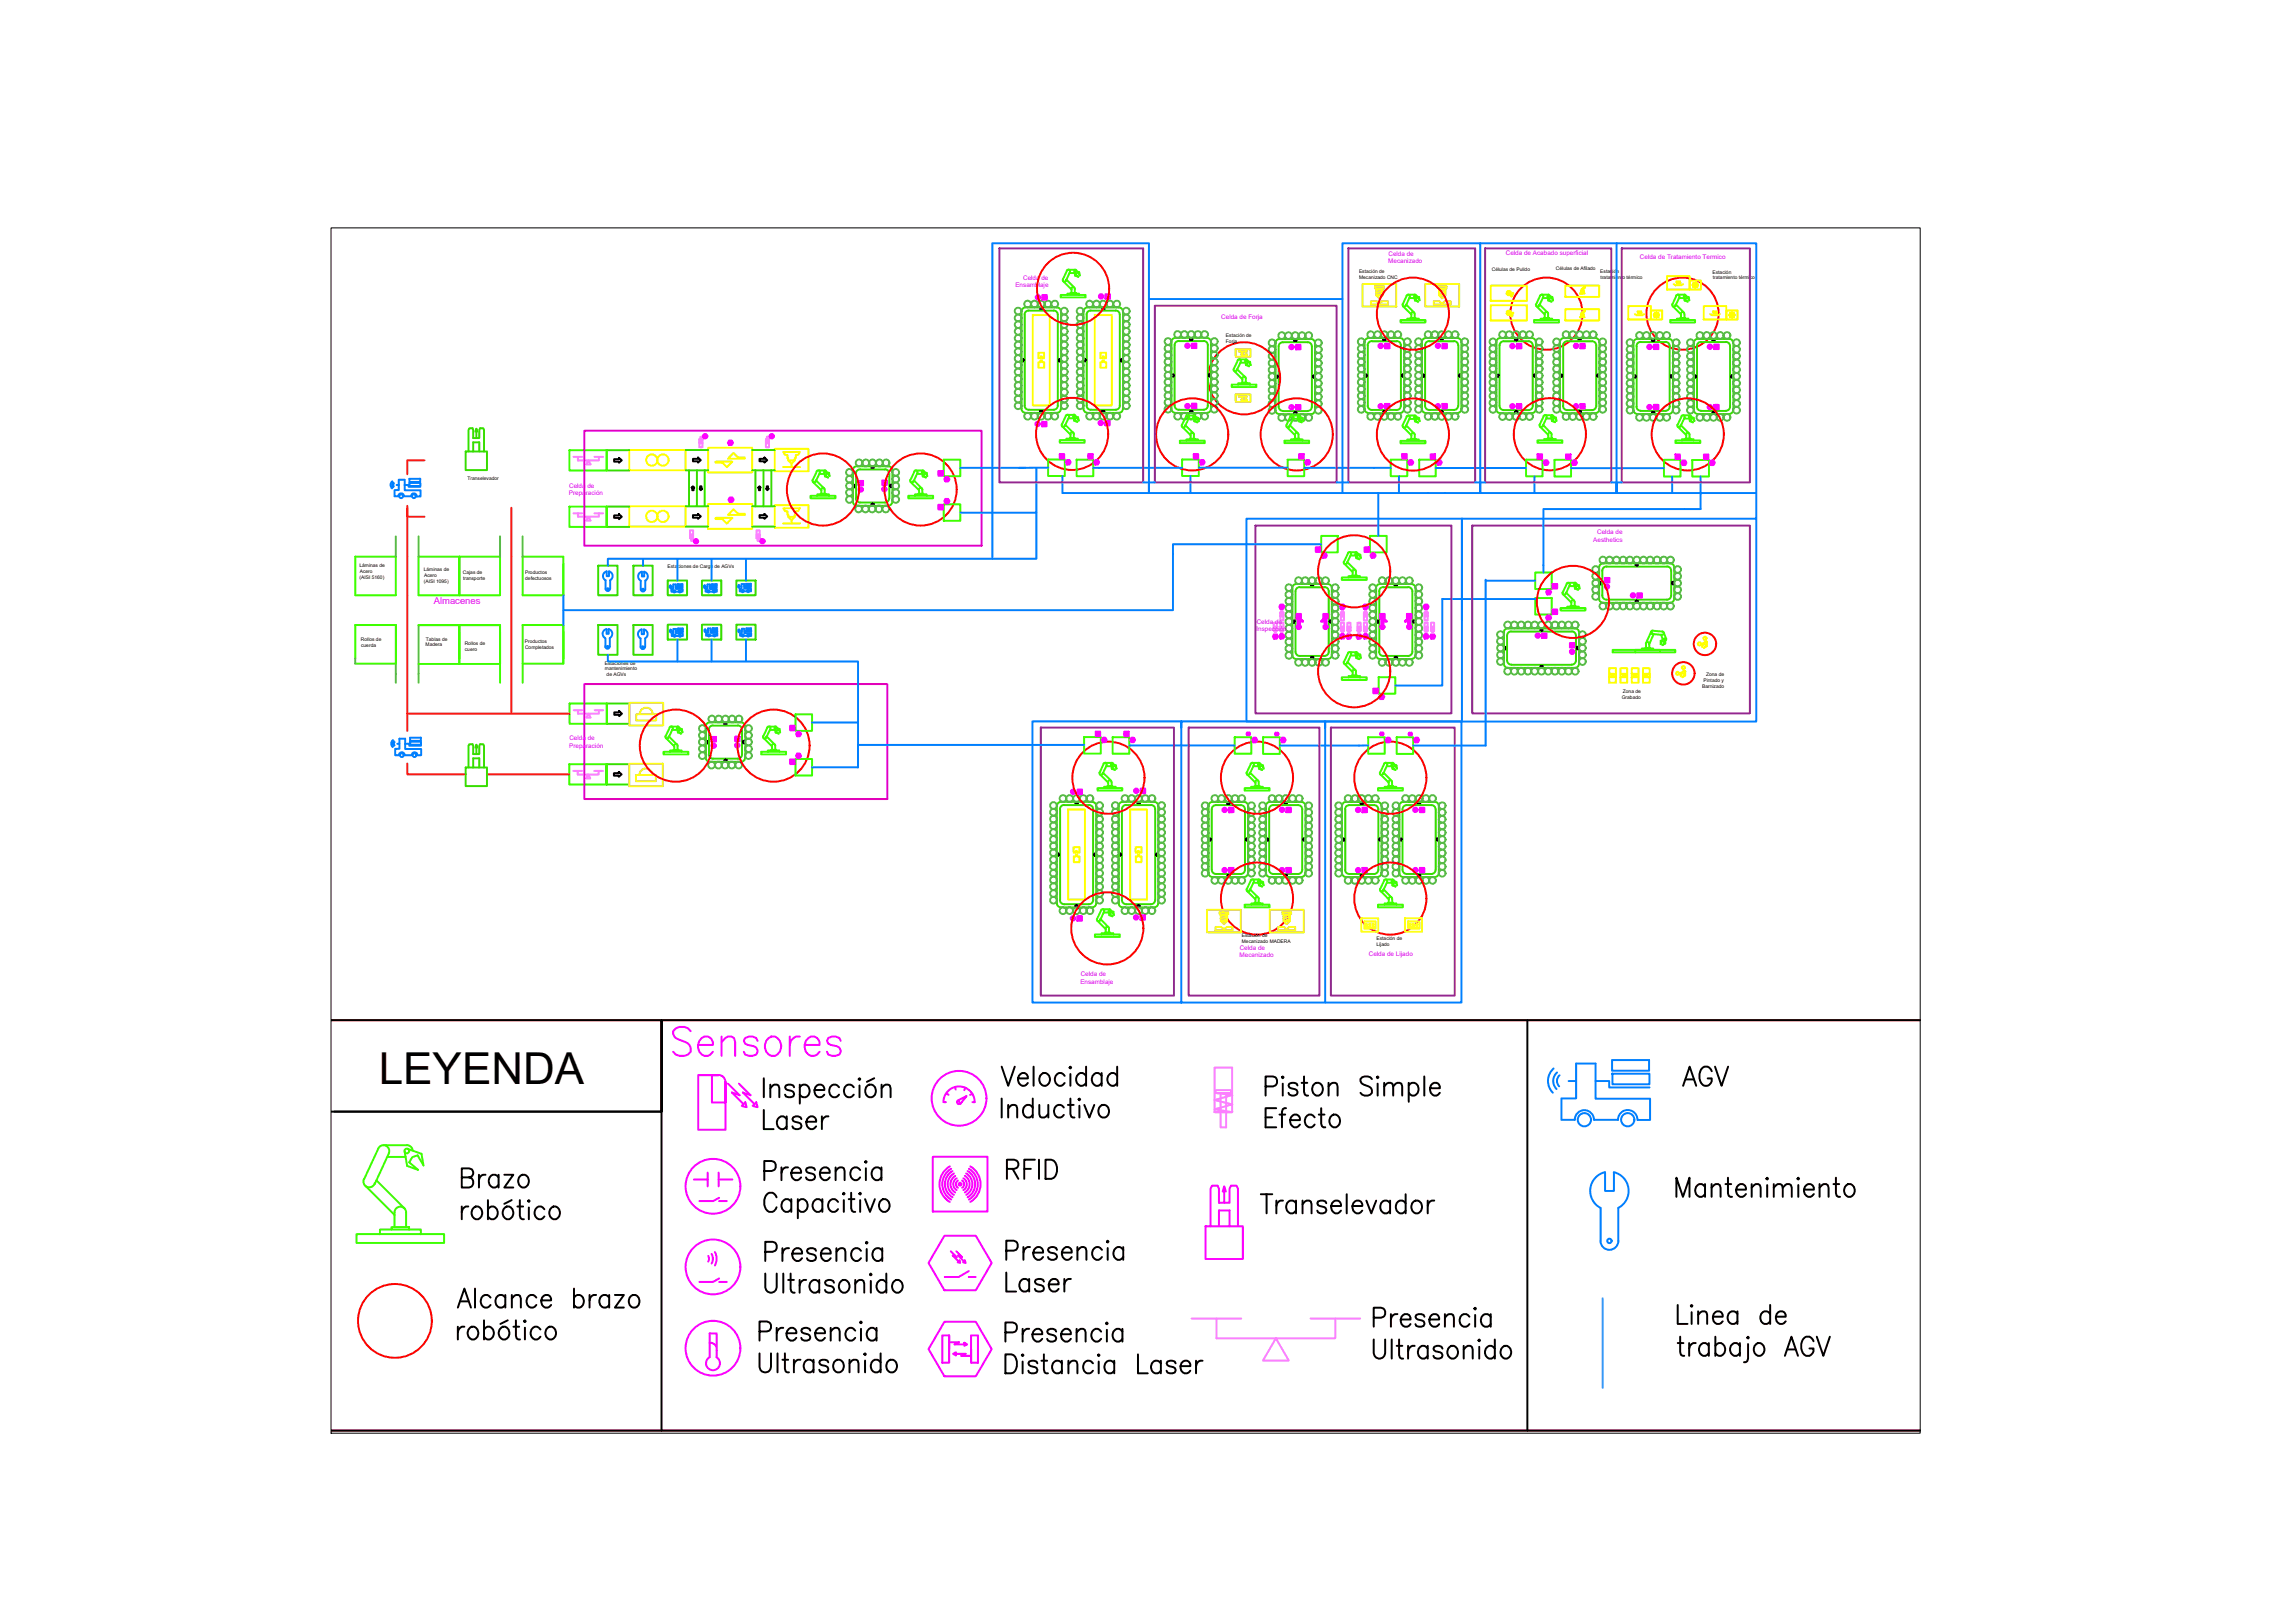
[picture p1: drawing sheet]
<svg xmlns="http://www.w3.org/2000/svg" width="297mm" height="210mm" viewBox="0 0 297 210" stroke-linecap="round" stroke-linejoin="round" font-family="sans-serif">
<defs><g id="words">
<text font-size="7.5" fill="#f0f" x="86.1" y="137.9">Sensores</text>
<g font-size="5.7">
<text x="49" y="140.2">LEYENDA</text>
<text x="217" y="141.8">AGV</text>
<text x="129.5" y="153.8">RFID</text>
</g>
<text font-size="1.2" fill="#bf00ff" x="56.1" y="78.2">Almacenes</text>
<g font-size=".8" fill="#bf00ff">
<text x="179.6" y="34.1">Mecanizado</text>
<text x="179.6" y="33.1">Celda de</text>
<text x="194.8" y="33">Celda de Acabado superficial</text>
<text x="212.2" y="33.6">Celda de Tratamiento Termico</text>
<text x="131.4" y="37.2">Ensamblaje</text>
<text x="132.4" y="36.2">Celda de</text>
<text x="158" y="41.3">Celda de Forja</text>
<text x="73.6" y="64.1">Preparación</text>
<text x="73.6" y="63.1">Celda de</text>
<text x="206.1" y="70.1">Aesthetics</text>
<text x="206.6" y="69.1">Celda de</text>
<text x="162.5" y="81.7">Inspección</text>
<text x="162.6" y="80.7">Celda de</text>
<text x="73.7" y="95.8">Celda de</text>
<text x="73.6" y="96.8">Preparación</text>
<text x="160.4" y="123.9">Mecanizado</text>
<text x="160.4" y="122.9">Celda de</text>
<text x="177.1" y="123.7">Celda de Lijado</text>
<text x="139.8" y="127.3">Ensamblaje</text>
<text x="139.8" y="126.3">Celda de</text>
</g>
<g font-size=".6">
<text x="175.8" y="35.3">Estación de</text>
<text x="193" y="35.1">Células de Pulido</text>
<text x="201.3" y="35">Células de Afilado</text>
<text x="207" y="35.3">Estación</text>
<text x="221.6" y="35.4">Estación</text>
<text x="175.8" y="36.1">Mecanizado CNC</text>
<text x="207.1" y="36.1">tratamiento térmico</text>
<text x="221.6" y="36.2">tratamiento térmico</text>
<text x="158.6" y="43.6">Estación de</text>
<text x="158.6" y="44.4">Forja</text>
<text x="60.5" y="62.2">Transelevador</text>
<text x="46.5" y="73.4">Láminas de</text>
<text x="46.5" y="74.9">(AISI 5160)</text>
<text x="46.6" y="74.2">Acero</text>
<text x="54.8" y="73.9">Láminas de</text>
<text x="54.8" y="75.4">(AISI 1095)</text>
<text x="54.9" y="74.7">Acero</text>
<text x="59.9" y="74.3">Cajas de</text>
<text x="59.9" y="75.1">transporte</text>
<text x="67.9" y="74.3">Productos</text>
<text x="68" y="75.1">defectuosos</text>
<text x="86.4" y="73.5">Estaciones de Carga de AGVs</text>
<text x="46.7" y="83">Rollos de</text>
<text x="46.7" y="83.7">cuerda</text>
<text x="55.1" y="83.6">Madera</text>
<text x="55.1" y="82.9">Tablas de</text>
<text x="60.1" y="83.4">Rollos de</text>
<text x="67.9" y="83.2">Productos</text>
<text x="67.9" y="83.9">Completados</text>
<text x="60.1" y="84.2">cuero</text>
<text x="78.2" y="86">Estaciones de</text>
<text x="78.3" y="86.8">mantenimiento</text>
<text x="78.5" y="87.5">de AGVs</text>
<text x="210" y="89.7">Zona de</text>
<text x="220.2" y="89">Barnizado</text>
<text x="220.4" y="88.2">Pintado y</text>
<text x="220.7" y="87.5">Zona de</text>
<text x="209.8" y="90.5">Grabado</text>
<text x="160.7" y="121.3">Estación de</text>
<text x="160.7" y="122.1">Mecanizado MADERA</text>
<text x="178.1" y="121.7">Estación de</text>
<text x="178.1" y="122.4">Lijado</text>
</g>
</g></defs>
<!-- layer: 01 Contornos vistos 0.35 -->
<g fill="none" stroke="#f0f" stroke-width=".25">
<path d="M134.2 38.4h.1M134.3 38.3v.1M134.3 38.3v.2M134.4 38.6h-.3M134.4 38.6h.1M134.8 38.2h.6v.6h-.6zM135 38.4v-.1v.2v.1zM135 38.3a.22 .22 0 0 0 0 .4M135.1 38.4l-.1 .1 .1 .1M135.1 38.4v.2M135.1 38.5v-.1v.1M135.1 38.5h.1"/>
<path d="M135.2 38.4v.1M135.2 38.4l.1 .1-.1 .1M135.2 38.3l.1 .2-.1 .1M135.2 38.3a.22 .22 0 0 1 0 .4M142.4 38.2v.1M142.5 38.2v.1M142.5 38.5h-.2M142.5 38.5h.1M143 38.1h.6v.6h-.6zM143.2 38.2a.22 .22 0 0 0 0 .3M143.2 38.5l-.1-.1 .1-.2-.1 .2 .1 .1M143.2 38.2v.2v.1"/>
<path d="M143.2 38.3v.1l.1-.1M143.3 38.3v.1M143.3 38.4h.1M143.3 38.3v.1v-.1M143.4 38.2v.2v.1M143.4 38.5l.1-.1-.1-.2 .1 .2-.1 .1M143.4 38.2a.22 .22 0 0 1 0 .3M91 56.4h.2M91.2 56.3v.2M91.3 56.6h-.2M91.3 56.6h.1M91.3 56.4h.1"/>
<path d="M91.3 56.3v.2M94.4 57.2h.1M94.5 57.2h.1M99.6 56.4h.2M99.8 56.3v.2M99.9 56.6h-.2M99.9 56.6h.1M99.9 56.4h.2M99.9 56.3v.2M134.2 54.7v.1M134.3 54.7v.1M134.3 55h-.2"/>
<path d="M134.3 55h.1M134.8 54.6h.6v.6h-.6zM135 54.7a.22 .22 0 0 0 0 .4M135 54.7l-.1 .2 .1 .1M135 54.7l-.1 .2 .1 .1v-.3M135.1 54.8v.1M135.1 54.9h.1M135.1 54.8v.1v-.1M135.2 54.8v.1M135.2 54.7v.2v.1M135.2 54.7l.1 .2-.1 .1M135.2 54.7a.22 .22 0 0 1 0 .4"/>
<path d="M137.1 58.8h.6v.5h-.6zM137.3 58.8a.22 .22 0 0 0 0 .4M137.3 58.9l-.1 .1 .1 .2M137.3 58.9v.1v.1M137.3 58.9v.2M137.4 59v.1v-.1M137.4 59h.1M137.4 59v.1M137.5 58.9v.1v.2zM137.5 58.9l.1 .1-.1 .2M137.5 58.8a.22 .22 0 0 1 0 .4M138.1 59.7l.1 .1"/>
<path d="M138.2 59.7v.1M140.8 58.8h.6v.6h-.6zM140.9 58.9a.22 .22 0 0 0 0 .3M141 58.9l-.1 .2 .1 .1M141 59.2v-.3l-.1 .2 .1 .1M141 59v.1M141.1 59.1h.1M141.1 59.1v-.1v.1M141.1 59v.1M141.1 58.9l.1 .2-.1 .1M141.2 58.9a.22 .22 0 0 1 0 .3M141.8 59.7v.1"/>
<path d="M141.8 59.7l.1 .1M142.3 54.9h.3M142.3 54.6v.1M142.4 54.6v.1M143 54.5h.6v.5h-.6zM143.1 54.5a.22 .22 0 0 0 0 .4M143.2 54.6l-.1 .1 .1 .2M143.2 54.7v.1M143.3 54.7h.1M143.3 54.7v.1v-.1M143.3 54.7v.1M143.3 54.6l.1 .1-.1 .2"/>
<path d="M143.3 54.6l.1 .1-.1 .2 .1-.2-.1-.1M143.4 54.5a.22 .22 0 0 1 0 .4M153.6 44.6v.1M153.6 52.4v.1M153.7 52.4v.1M153.7 52.7h-.2M153.7 44.9h-.2M153.7 52.7h.1M153.7 44.9h.1M154.2 44.5h.6v.5h-.6zM154.2 52.2h.6v.6h-.6zM154.4 44.6a.22 .22 0 0 0 0 .3"/>
<path d="M154.4 52.3a.22 .22 0 0 0 0 .4M154.4 52.4l-.1 .1 .1 .2M154.4 52.4l-.1 .1 .1 .2v-.3M154.4 44.9l-.1-.2 .1-.1-.1 .1 .1 .2M154.4 44.6l-.1 .1 .1 .2M154.4 44.7v.1M154.4 44.7v.1v-.1M154.4 58.8h.6v.5h-.6zM154.4 52.5v.1M154.5 52.5h.1M154.5 44.8h.1M154.5 44.7v.1"/>
<path d="M154.5 52.5v.1M154.5 44.6l.1 .1-.1 .2M154.6 52.4v.1v.2l-.1-.3M154.6 44.6l.1 .1-.1 .2v-.2l-.1-.1M154.6 52.4l.1 .1-.1 .2M154.6 59v-.1v.3zM154.6 44.5a.22 .22 0 0 1 0 .4M154.6 52.3a.22 .22 0 0 1 0 .4M154.6 58.8a.22 .22 0 0 0 0 .4M154.6 58.9l-.1 .1 .1 .2M154.7 59v.1M154.7 59h.1"/>
<path d="M154.7 59v.1v-.1M154.8 58.9v.2M154.8 58.9v.1v.1M154.8 58.9l.1 .1-.1 .2M154.8 58.8a.22 .22 0 0 1 0 .4M155.5 59.7v.1M167 44.8v.1M167 52.6h.1M167.1 44.8v.1M167.1 52.6v.1M167.1 52.5v.2M167.2 52.8l-.2 .1"/>
<path d="M167.2 52.9h.1M167.2 45l-.2 .1M167.2 45.1h.1M167.7 52.4h.5v.6h-.5zM167.7 44.6h.5l.1 .6h-.6zM167.8 44.8h.1l-.1 .1 .1 .2zM167.8 52.6h.1l-.1 .1 .1 .1zM167.8 44.7a.22 .22 0 0 0 0 .4M167.8 52.5a.22 .22 0 0 0 0 .4M167.9 44.8l-.1 .1 .1 .1M167.9 52.6l-.1 .1 .1 .1M167.9 44.8v.2"/>
<path d="M167.9 52.6v.2M167.9 52.6v.1M167.9 45v-.1v.1M168 52.7h.1M168 44.9h.1M168 52.7v.1M168 44.8v.2M168 44.8l.1 .1-.1 .1M168 52.6l.1 .1-.1 .1M168 44.8l.1 .1-.1 .2M168 52.5l.1 .2-.1 .2M168.1 44.7a.22 .22 0 0 1 0 .4"/>
<path d="M168.1 52.5a.22 .22 0 0 1 0 .4M168.1 58.8h.6v.6h-.6zM168.2 58.9a.22 .22 0 0 0 0 .3M168.3 58.9l-.1 .2 .1 .1M168.3 59.2v-.3l-.1 .2 .1 .1M168.3 59v.1v-.1M168.3 59v.1M168.4 59.1h.1M168.4 59.1v-.1v.1M168.4 59v.1M168.4 58.9l.1 .2-.1 .1M168.5 58.9a.22 .22 0 0 1 0 .3"/>
<path d="M169.1 59.7v.1M169.1 59.7l.1 .1M178.6 44.7h.1M178.6 52.4v.1M178.6 44.6v.1M178.7 52.7h-.2M178.7 44.9h-.2M178.7 52.7h.1M178.7 44.9h.1M179.2 52.3h.6v.6h-.6zM179.2 44.5h.6v.6h-.6zM179.4 44.6a.22 .22 0 0 0 0 .4"/>
<path d="M179.4 52.4a.22 .22 0 0 0 0 .3M179.4 44.6l-.1 .2 .1 .1M179.4 52.4l-.1 .2 .1 .1M179.4 44.6l-.1 .2 .1 .1v-.3M179.4 44.7v.1M179.4 52.5v.1M179.4 52.6v-.1v.1M179.5 52.6h.1M179.5 44.8h.1M179.5 44.7v.1M179.5 52.5v.1M179.5 44.6l.1 .2v.1z"/>
<path d="M179.5 52.4l.1 .2-.1 .1zM179.6 44.6v.2v.1M179.6 52.4v.2v.1M179.6 44.6a.22 .22 0 0 1 0 .4M179.6 52.4a.22 .22 0 0 1 0 .3M181.4 58.8h.6v.6h-.6zM181.6 58.9a.22 .22 0 0 0 0 .3M181.6 58.9l-.1 .2 .1 .1M181.6 59.2v-.3l-.1 .2 .1 .1M181.6 59v.1l.1-.1M181.7 59v.1M181.7 59.1h.1"/>
<path d="M181.7 59v.1v-.1M181.8 59.2v-.3v.2v.1M181.8 58.9l.1 .2-.1 .1M181.8 58.9a.22 .22 0 0 1 0 .3M182.4 59.8h.1M185.1 58.8h.6v.6h-.6zM185.2 59l.1-.1-.1 .2 .1 .1zM185.3 58.9a.22 .22 0 0 0 0 .4M185.3 59l-.1 .1 .1 .1M185.3 59.1v-.1v.2M185.3 59v.1M185.4 59.1h.1"/>
<path d="M185.4 59v.1M185.4 59.1v-.1v.2M185.4 59l.1 .1-.1 .1M185.5 58.9l.1 .2-.1 .1v-.1zM185.5 58.9a.22 .22 0 0 1 0 .4M186 44.6v.1M186 52.4v.1M186.1 44.9h-.2M186.1 52.7h-.2M186.1 52.7h.1M186.1 44.9h.1M186.1 59.8h.1"/>
<path d="M186.2 59.8h.1M186.6 44.5h.6v.6h-.6zM186.6 52.3h.6v.6h-.6zM186.7 44.7l.1-.1v.3zM186.7 52.5l.1-.1v.3zM186.8 44.6a.22 .22 0 0 0 0 .4M186.8 52.4a.22 .22 0 0 0 0 .3M186.8 44.6l-.1 .2 .1 .1M186.8 52.4l-.1 .2 .1 .1M186.8 44.7v.1M186.8 52.5v.1M186.9 44.7v.1"/>
<path d="M186.9 52.6v-.1l-.1 .1M186.9 44.8h.1M186.9 52.6h.1M186.9 52.5v.1M187 44.6v.2v.1zM187 52.4v.2v.1zM187 44.6l.1 .2-.1 .1M187 52.4l.1 .2-.1 .1M187 44.6a.22 .22 0 0 1 0 .4M187 52.4a.22 .22 0 0 1 0 .3M195.6 44.7h.1M195.6 52.5h.1"/>
<path d="M195.7 44.7h.1M195.7 52.4v.1M195.7 44.6v.2M195.7 52.4v.2M195.7 52.7l-.2 .1M195.7 52.8h.1M195.8 44.9h-.3M195.8 44.9h.1M196.2 52.3h.6v.6h-.6zM196.2 44.5h.6v.6h-.6zM196.4 44.6a.22 .22 0 0 0 0 .4M196.4 52.4a.22 .22 0 0 0 0 .4"/>
<path d="M196.4 52.4v.2v.1M196.5 44.9l-.1-.1v-.2l-.1 .2 .1 .1M196.5 44.7l-.1 .1 .1 .1M196.5 52.5l-.1 .1 .1 .1M196.5 44.7v.2v-.2M196.5 52.5v.2v-.2M196.5 44.7v.1M196.5 52.5v.1M196.5 52.6h.1M196.5 44.8h.1M196.6 52.5v.1M196.6 44.7v.1"/>
<path d="M196.6 52.5v.2v-.2M196.6 44.7l.1 .1-.1 .1M196.6 52.5l.1 .1-.1 .1M196.6 44.6l.1 .2-.1 .1 .1-.1zM196.6 52.4l.1 .2-.1 .1 .1-.1zM196.6 44.6a.22 .22 0 0 1 0 .4M196.6 52.4a.22 .22 0 0 1 0 .4M198.9 58.8h.6v.6h-.6zM199 59l.1-.1-.1 .2 .1 .1zM199.1 58.9a.22 .22 0 0 0 0 .4M199.1 59v.1v.1M199.1 59v.2"/>
<path d="M199.2 59v.1v-.1M199.2 59.1h.1M199.2 59v.2M199.3 59v.1v.1M199.3 58.9l.1 .2-.1 .1M199.3 58.9a.22 .22 0 0 1 0 .4M199.9 59.8h.1M200 59.8h.1M202.6 58.8h.6v.6h-.6zM202.8 58.9a.22 .22 0 0 0 0 .4M202.8 58.9l-.1 .2 .1 .1M202.8 59l-.1 .1 .1 .1"/>
<path d="M202.8 59v.2M202.8 59l.1 .1v-.1M202.9 59.1h.1M202.9 59v.2M203 59v.1v.1zM203 58.9l.1 .2-.1 .1M203 58.9a.22 .22 0 0 1 0 .4M203.6 59.8h.1M203.7 59.8h.1M203.8 44.7h.1M203.8 52.5h.1M203.9 44.6v.1"/>
<path d="M203.9 52.4v.1M203.9 52.4v.2M204 44.9h-.2M204 52.7l-.2 .1M204 44.9h.1M204 52.8h.1M204.5 44.5h.5v.6h-.5zM204.5 52.3h.5v.6h-.5zM204.6 44.7l.1-.1v.3zM204.6 44.6a.22 .22 0 0 0 0 .4M204.6 52.4a.22 .22 0 0 0 0 .4M204.7 44.6l-.1 .2 .1 .1"/>
<path d="M204.7 52.4l-.1 .2 .1 .1M204.7 52.5l-.1 .1 .1 .1M204.7 44.7v.1M204.7 52.5v.1M204.8 44.8h.1M204.8 52.6h.1M204.8 44.7v.1M204.8 52.6v-.1v.1M204.8 52.5v.2M204.8 44.6l.1 .2-.1 .1M204.8 52.5l.1 .1-.1 .1M204.8 52.4l.1 .2-.1 .1 .1-.1z"/>
<path d="M204.9 44.6a.22 .22 0 0 1 0 .4M204.9 52.4a.22 .22 0 0 1 0 .4M213.3 44.8h.1M213.3 52.6h.1M213.4 44.8v.1M213.4 52.5v.1M213.4 44.7v.2M213.4 52.5v.2M213.5 52.8h-.2M213.5 45h-.2M213.5 52.8h.1M213.5 45h.1"/>
<path d="M214 52.4h.6v.6h-.6zM214 44.6h.5l.1 .6h-.6zM214.1 52.6l.1-.1v.3zM214.1 44.7a.22 .22 0 0 0 0 .4M214.1 52.5a.22 .22 0 0 0 0 .4M214.2 44.7l-.1 .2 .1 .1M214.2 52.5l-.1 .2 .1 .1M214.2 44.8l-.1 .1 .1 .1M214.2 44.8v.2M214.2 52.6v.1M214.3 52.7h.1M214.3 44.9h.1"/>
<path d="M214.3 44.8v.1v-.1M214.3 52.6v.1v-.1M214.3 44.8v.2M214.3 52.6v.1M214.3 44.7l.1 .2-.1 .1M214.3 52.5l.1 .2-.1 .1M214.3 44.7l.1 .2-.1 .1 .1-.1-.1-.2M214.4 44.7a.22 .22 0 0 1 0 .4M214.4 52.5a.22 .22 0 0 1 0 .4M216.8 58.8h.5v.6h-.5zM216.9 58.9a.22 .22 0 0 0 0 .4M216.9 58.9v.2v.1"/>
<path d="M217 59l-.1 .1 .1 .1M217 59.2v-.2v.2M217 59v.1M217.1 59.1h.1M217.1 59v.1M217.1 59.2v-.2v.2M217.1 59l.1 .1-.1 .1M217.1 58.9l.1 .2-.1 .1M217.2 58.9a.22 .22 0 0 1 0 .4M217.8 59.8h.1M220.4 58.8h.6v.6h-.6zM220.6 58.9a.22 .22 0 0 0 0 .4"/>
<path d="M220.6 59.3l-.1-.2 .1-.1-.1 .1 .1 .2M220.6 59v.1v.1M220.7 59v.2M220.7 59.2v-.1v.1M220.7 59.1h.1M220.8 59v.1v.1M220.8 59l.1 .1-.1 .2M220.8 58.9a.22 .22 0 0 1 0 .4M221.1 45h.3M221.1 44.8h.1M221.1 52.6h.1M221.2 44.7v.1"/>
<path d="M221.2 52.5v.1M221.2 44.7v.2M221.2 52.5v.2M221.3 52.8h-.2M221.3 52.8h.1M221.5 59.8h.1M221.8 44.6h.6v.6h-.6zM221.8 52.4h.6v.6h-.6zM221.9 44.7a.22 .22 0 0 0 0 .4M221.9 52.5a.22 .22 0 0 0 0 .4M222 44.7l-.1 .2 .1 .1-.1-.1 .1-.2M222 52.5l-.1 .2 .1 .1"/>
<path d="M222 44.8l-.1 .1 .1 .1M222 44.9v-.1v.2M222 52.7v-.1v.1M222 44.8v.1M222 52.6v.1M222.1 44.9h.1M222.1 52.7h.1M222.1 44.8v.1M222.1 52.6v.1M222.1 44.9v-.1v.2M222.1 52.7v-.1v.1M222.1 44.8l.1 .1-.1 .1"/>
<path d="M222.1 52.5l.1 .2-.1 .1zM222.1 44.7l.1 .2-.1 .1 .1-.1-.1-.2M222.1 52.5l.1 .2-.1 .1M222.2 44.7a.22 .22 0 0 1 0 .4M222.2 52.5a.22 .22 0 0 1 0 .4M89.8 70h.2M90 69.9v.1M90.1 70h.1M90.1 69.9v.1M90.1 70.2h-.2M90.1 70.2h.1M94.5 64.6h.1"/>
<path d="M94.6 64.6h.1M98.5 70h.1M98.6 69.9v.1M98.7 70.2h-.2M98.7 70.2h.1M98.7 70h.2M98.7 69.9v.1M111.1 62.2h.6v.6h-.6zM111.2 62.4h.1l-.1 .1 .1 .1zM111.2 62.3a.22 .22 0 0 0 0 .4M111.3 62.4l-.1 .1 .1 .1M111.3 63.2v.1"/>
<path d="M111.3 62.4v.2M111.3 62.4v.1M111.4 62.5h.1M111.4 63.2v.1M111.4 62.5v.1M111.4 62.4l.1 .1-.1 .1M111.4 63.5h-.2M111.4 63.5h.1M111.4 62.3l.1 .2-.1 .2M111.5 62.3a.22 .22 0 0 1 0 .4M114.1 62.2h.6v.6h-.6zM114.3 62.3a.22 .22 0 0 0 0 .4"/>
<path d="M114.3 62.3l-.1 .2 .1 .1M114.3 62.3v.2v.1M114.4 62.3l-.1 .2 .1 .1M114.4 63.2h.1M114.4 62.4v.1M114.4 62.4v.1v-.1M114.4 63.2v.1M114.4 62.5h.1M114.4 62.4l.1 .1M114.5 63.4l-.2 .1M114.5 63.5h.1M114.5 62.3l.1 .2-.1 .1z"/>
<path d="M114.5 62.3l.1 .2-.1 .1M114.5 62.3a.22 .22 0 0 1 0 .4M121.4 61h.6v.6h-.6zM121.4 65.3h.6v.6h-.6zM121.5 61.2l.1-.1v.3zM121.6 61.1a.22 .22 0 0 0 0 .3M121.6 65.4a.22 .22 0 0 0 0 .4M121.6 61.1l-.1 .2 .1 .1M121.6 65.5l-.1 .1 .1 .2M121.6 65.5l-.1 .1 .1 .1M121.6 61.2l.1 .1M121.6 65.5l.1 .2"/>
<path d="M121.7 61.3h.1M121.7 65.6h.1M121.7 61.3v-.1v.1M121.7 65.7v-.1v.1M121.7 61.2v.1M121.7 65.5v.2M121.8 61.1v.2v.1M121.8 65.5v.1v.1M121.8 65.5l.1 .1-.1 .2v-.2zM121.8 61.1l.1 .2-.1 .1M121.8 61.1a.22 .22 0 0 1 0 .3M121.8 65.4a.22 .22 0 0 1 0 .4"/>
<path d="M122.4 61.9l.1 .1M122.5 61.9v.1M122.5 64.9h-.1M165.6 78.4h.1v.3h-.1zM165.7 78.4v.1M165.8 78.5h.1M165.9 78.6h-.1M166 78.4v.3zM166 78.5v.2M167.7 79.4h.6v.6h-.6zM167.9 79.5a.22 .22 0 0 0 0 .4M167.9 79.6l-.1 .1 .1 .2"/>
<path d="M167.9 79.6v.1v.2M168 79.6v.2M168 79.7v.1v-.1M168 79.7h.1M168 79.7l.1 .1M168.1 79.6l.1 .1-.1 .2zM168.1 79.6l.1 .1-.1 .2M168.1 79.5a.22 .22 0 0 1 0 .4M170.2 70.8h.6v.6h-.6zM170.4 70.9a.22 .22 0 0 0 0 .4M170.4 71l-.1 .1 .1 .2M170.4 71.2v-.2v.1v.2"/>
<path d="M170.5 71v.2M170.5 71.1h.1M170.5 71.2v-.1l.1 .1M170.6 71v.2M170.6 71l.1 .1-.1 .1M170.6 71l.1 .1-.1 .2M170.6 70.9a.22 .22 0 0 1 0 .4M171.2 79.4h.6v.6h-.6zM171.2 71.8h.1M171.3 71.8h.1M171.4 79.7v-.1v.3zM171.4 79.5a.22 .22 0 0 0 0 .4"/>
<path d="M171.4 79.6l-.1 .1 .1 .2M171.5 79.7l-.1 .1M171.5 79.7h.1M171.5 79.7v.1v-.1M171.5 79.6v.2M171.6 79.6v.1v.2M171.6 79.6l.1 .1-.1 .2M171.6 79.5a.22 .22 0 0 1 0 .4M173.5 78.4l.1 .3zM173.6 78.4v.1M173.7 78.5h-.1M173.7 78.6h.1"/>
<path d="M173.8 78.4h.1v.3h-.1zM173.8 78.5v.2M176.5 78.4v.3zM176.5 70.8h.6v.6h-.6zM176.5 78.4v.1M176.6 78.5h.1M176.7 70.9a.22 .22 0 0 0 0 .4M176.7 78.6h.1M176.7 71l-.1 .1 .1 .2M176.8 71.2l-.1-.2v.1v.2M176.8 78.4h.1v.3h-.1zM176.8 78.5v.2"/>
<path d="M176.8 71v.2M176.8 71.1h.1M176.8 71.2v-.1l.1 .1M176.9 71v.2M176.9 71l.1 .1-.1 .1M176.9 71l.1 .1-.1 .2M176.9 70.9a.22 .22 0 0 1 0 .4M177.6 71.8h.1M178.5 79.4h.6v.6h-.6zM178.7 79.7l.1-.1v.3zM178.7 79.5a.22 .22 0 0 0 0 .4M178.7 79.6v.1v.2"/>
<path d="M178.8 79.7v.1M178.8 79.7h.1M178.9 79.7v.1v-.1M178.9 79.6v.2M178.9 79.6l.1 .1-.1 .2M178.9 79.5a.22 .22 0 0 1 0 .4M182 79.4h.6v.6h-.6zM182.2 79.5a.22 .22 0 0 0 0 .4M182.2 79.6l-.1 .1 .1 .2M182.3 79.8v-.2v.2M182.3 79.7v.1M182.3 79.7h.1"/>
<path d="M182.3 79.8l.1-.2v.2M182.4 79.6l.1 .1-.1 .2zM182.4 79.6l.1 .1-.1 .2M182.4 79.5a.22 .22 0 0 1 0 .4M184.3 78.4h.1v.3h-.1zM184.4 78.4v.1M184.5 78.5h-.1M184.6 78.6h-.1M184.6 78.4l.1 .3zM184.6 78.5v.2M200.3 76.5l.1 .1M200.3 79.8v.1"/>
<path d="M200.3 79.8l.1 .1M200.9 75.6h.6v.6h-.6zM200.9 78.9h.6v.6h-.6zM201 75.7a.22 .22 0 0 0 0 .4M201 79a.22 .22 0 0 0 0 .4M201.1 75.7l-.1 .2 .1 .1M201.1 79l-.1 .2 .1 .1M201.1 79.1v.1M201.1 75.8v.1M201.2 75.9h.1M201.2 79.2h.1M201.2 79.1v.1"/>
<path d="M201.2 75.8v.1v-.1M201.2 75.8v.1M201.2 75.7l.1 .2-.1 .1M201.2 79l.1 .2-.1 .1M201.2 75.7l.1 .2-.1 .1 .1-.1zM201.2 79l.1 .2-.1 .1 .1-.1zM201.3 75.7a.22 .22 0 0 1 0 .4M201.3 79a.22 .22 0 0 1 0 .4M207.6 74.8h.6v.6h-.6zM207.8 74.9a.22 .22 0 0 0 0 .4M207.8 74.9l-.1 .2 .1 .1M207.8 75v.1v.1"/>
<path d="M207.8 75.8v.1M207.8 75v.2M207.9 75v.1v-.1M207.9 75.8v.1M207.9 75.1h.1M207.9 75v.2M208 76.1h-.2M208 76.1h.1M208 74.9l.1 .2-.1 .1v-.2M208 74.9l.1 .2-.1 .1M208 74.9a.22 .22 0 0 1 0 .4M211.2 76.9v.1"/>
<path d="M211.3 76.9v.1M211.3 77.2h-.2M211.3 77.2h.1M211.8 76.8h.6v.6h-.6zM212 76.9a.22 .22 0 0 0 0 .4M212 76.9l-.1 .2 .1 .1M212 76.9v.2v.1M212.1 77v.1M212.1 77.1h.1M212.1 77.1v-.1v.1M212.2 77v.1M212.2 76.9v.2v.1"/>
<path d="M212.2 77.2l.1-.1-.1-.2 .1 .2-.1 .1M212.2 76.9a.22 .22 0 0 1 0 .4M92 95.4h.6v.6h-.6zM92.2 95.5a.22 .22 0 0 0 0 .3M92.2 95.5l-.1 .1 .1 .2v-.2v-.1M92.3 95.5l-.1 .1 .1 .2M92.3 96.4h.1M92.3 95.7v-.1v.1M92.3 95.6v.1M92.3 96.4v.1M92.3 95.7h.1M92.3 96.3v.2"/>
<path d="M92.4 95.6v.1M92.4 95.7v-.1v.1M92.4 96.6l-.2 .1M92.4 96.7h.1M92.4 95.5l.1 .1-.1 .2M92.4 95.5l.1 .1-.1 .2 .1-.2-.1-.1M92.4 95.5a.22 .22 0 0 1 0 .3M95.1 95.3h.6v.6h-.6zM95.3 95.4a.22 .22 0 0 0 0 .4M95.3 95.5l-.1 .1 .1 .2M95.3 96.3v.1M95.3 95.5l-.1 .1 .1 .1"/>
<path d="M95.3 95.5v.2M95.4 96.3v.1M95.4 95.5v.2M95.4 95.6v.1M95.4 95.6h.1M95.4 96.6h-.2M95.4 96.6h.1M95.5 95.5l.1 .1-.1 .1M95.5 95.5l.1 .1-.1 .2M95.5 95.4a.22 .22 0 0 1 0 .4M102.2 93.9h.6v.6h-.6zM102.2 98.3h.6v.6h-.6z"/>
<path d="M102.3 98.5l.1-.1-.1 .2 .1 .1zM102.4 94a.22 .22 0 0 0 0 .4M102.4 98.4a.22 .22 0 0 0 0 .4M102.4 94.1l-.1 .1 .1 .2M102.4 94.1l-.1 .1 .1 .1M102.4 98.5l-.1 .1 .1 .1M102.4 94.1v.2M102.4 98.5v.2M102.5 94.3v-.1l-.1 .1M102.5 98.6v-.1l-.1 .1M102.5 94.2h.1M102.5 98.6h.1"/>
<path d="M102.5 94.1v.2M102.5 98.5v.1M102.6 94.3v-.2v.1v.1M102.6 98.5v.1v.1M102.6 98.4v.2v.1M102.6 94.1l.1 .1-.1 .2M102.6 94a.22 .22 0 0 1 0 .4M102.6 98.4a.22 .22 0 0 1 0 .4M103.2 94.9h.1M103.3 97.9h-.1M141.8 94.7h.5v.6h-.5zM141.9 94.8a.22 .22 0 0 0 0 .3"/>
<path d="M142 95.1l-.1-.1 .1-.2-.1 .2 .1 .1M142 94.8l-.1 .2 .1 .1M142 94.9v.1M142 95v-.1v.1M142.1 95h.1M142.1 94.9v.1M142.1 94.8l.1 .2-.1 .1M142.2 94.8a.22 .22 0 0 1 0 .3M142.8 95.7h.1M145.4 94.7h.6v.6h-.6zM145.6 94.8a.22 .22 0 0 0 0 .4M145.6 94.8l-.1 .2 .1 .1"/>
<path d="M145.6 94.9v.1v.1M145.7 94.9v.2M145.7 95h.1M145.7 94.9v.1v-.1M145.8 94.9v.2M145.8 94.9v.1v.1M145.8 94.8l.1 .2-.1 .1 .1-.1zM145.8 94.8a.22 .22 0 0 1 0 .4M146.5 95.7h.1M161.4 94.8a.22 .22 0 0 0 0 .4M161.4 94.8l-.1 .2 .1 .1M161.4 94.9v.1v.1"/>
<path d="M161.5 94.9v.2M161.5 95h.1M161.5 94.9v.1v-.1M161.6 94.9v.1v.1M161.6 94.8l.1 .2-.1 .1 .1-.1zM161.6 94.8a.22 .22 0 0 1 0 .4M162.2 95.7h.1M162.3 95.7h.1M164.8 82.2l.1 .3zM164.9 82.2v.2M165 82.3h-.1M165 94.9h.1v.2z"/>
<path d="M165.1 82.4h-.1M165.1 94.8a.22 .22 0 0 0 0 .4M165.1 94.8l-.1 .2 .1 .1M165.1 82.2h.1v.3h-.1zM165.1 82.4v.1M165.1 94.9v.2M165.2 94.9v.1M165.2 95h.1M165.2 94.9v.2M165.2 94.9l.1 .1-.1 .1M165.3 94.9v.1v.1M165.3 94.8l.1 .2-.1 .1"/>
<path d="M165.3 94.8a.22 .22 0 0 1 0 .4M165.6 82.2h.1v.3h-.1zM165.7 82.2v.1M165.8 82.3h.1M165.9 82.4h-.1M165.9 95.7h.1M166 82.2v.3zM166 82.3v.2M166 95.7h.1M167.9 81.3h.3M167.9 80.1h.2l-.1 .3h.2v-.2v.5h-.3zM168 81v.1"/>
<path d="M168.1 80.1l.1 .1M168.3 80.3h.1M168.4 80.3h.1M171.1 80.3h-.1M171.2 80.3h-.1M171.4 81.3h.2M171.4 80.1l-.1 .1M171.4 80.1h.2v.6h-.2v-.5v.2h.1v-.3zM171.4 81v.1M171.5 81v.1M173.5 82.2l.1 .3zM173.6 82.2v.1"/>
<path d="M173.7 82.3h-.1M173.7 82.4h.1M173.8 82.2h.1v.3h-.1zM173.8 82.3v.2M174.3 82.2h.1v.3h-.1zM174.4 82.2v.2M174.5 82.3h.1M174.6 82.4h-.1M174.6 82.2l.1 .3zM174.6 82.4v.1M175.6 82.2h.1v.3h-.1zM175.7 82.2v.2"/>
<path d="M175.8 82.3h.1M175.9 82.4h-.1M175.9 82.2l.1 .3zM175.9 82.4v.1M176.5 82.2v.3zM176.5 82.2v.1M176.6 82.3h.1M176.7 82.4h.1M176.8 82.2h.1v.3h-.1zM176.8 82.3v.2M177.7 89.1h.6v.6h-.6zM177.8 89.2a.22 .22 0 0 0 0 .4"/>
<path d="M177.9 89.2l-.1 .2 .1 .1-.1-.1 .1-.1M177.9 89.3l-.1 .1 .1 .1M177.9 89.3v.2M177.9 89.3v.2v-.1M178 89.4h.1M178 89.4v.1M178 89.3l.1 .1-.1 .1M178 89.2l.1 .2-.1 .2M178.1 89.2a.22 .22 0 0 1 0 .4M178.7 94.8a.22 .22 0 0 0 0 .4M178.7 90.1h.1M178.7 94.8l-.1 .2 .1 .1"/>
<path d="M178.7 81.3h.3M178.7 80.1h.2h-.1v.3h.2v-.2v.5h-.3zM178.7 94.9l-.1 .1 .1 .1M178.7 94.9v.2M178.8 81v.1M178.8 95h.1M178.8 94.9v.1v-.1M178.8 94.9v.2M178.8 94.9l.1 .1-.1 .1M178.8 94.8l.2 .2-.2 .1 .1-.1zM178.9 94.8a.22 .22 0 0 1 0 .4M178.9 80.1l.1 .1"/>
<path d="M179.1 80.3h.1M179.2 80.3h.1M179.5 95.7h.1M179.6 95.7h.1M182 80.3h-.2M182.2 81.3h.3M182.2 80.2v.2h.1v-.3h.2v.6h-.3zM182.2 80.1v.1M182.2 81v.1M182.3 81v.1M182.3 94.9h.1v.2zM182.3 94.8a.22 .22 0 0 0 0 .4"/>
<path d="M182.4 94.8l-.1 .2 .1 .1M182.4 94.9v.2M182.4 94.9v.1M182.5 95h.1M182.5 94.9v.1M182.5 94.9v.2M182.5 94.9l.1 .1-.1 .1M182.5 94.8l.1 .2-.1 .1M182.6 94.8a.22 .22 0 0 1 0 .4M183.2 95.7h.1M184.3 82.2h.1v.3h-.1zM184.4 82.2v.1"/>
<path d="M184.5 82.3h-.1M184.6 82.4h-.1M184.6 82.2l.1 .3zM184.6 82.3v.2M185.2 82.2v.3zM185.2 82.2v.2M185.3 82.3h.1M185.4 82.4h-.1M185.4 82.2h.1v.3h-.1zM185.4 82.4v.1M198.9 82.1v.1M199 82.1v.1"/>
<path d="M199 82.4h-.2M199 82.4h.1M199.5 82h.6v.6h-.6zM199.7 82.2v-.1v.3zM199.7 82.1a.22 .22 0 0 0 0 .3M199.7 82.1l-.1 .2 .1 .1M199.8 82.3l-.1-.1v.1M199.8 82.2v.1M199.8 82.3h.1M199.9 82.1v.2v.1M199.9 82.1l.1 .2-.1 .1M199.9 82.1a.22 .22 0 0 1 0 .3"/>
<path d="M203.1 83.2h.6v.6h-.6zM203.2 83.4h.1l-.1 .1 .1 .1zM203.3 83.3a.22 .22 0 0 0 0 .4M203.3 83.4l-.1 .1 .1 .1M203.3 84.2v.1M203.3 83.4v.2v-.2M203.4 83.5h.1M203.4 84.2v.1M203.4 83.4v.2v-.2M203.5 83.4v.1v.1M203.5 84.5h-.3M203.5 84.5h.1"/>
<path d="M203.5 83.4l.1 .1-.1 .1v-.1zM203.5 83.3a.22 .22 0 0 1 0 .4M138.7 118.7v.1M138.8 118.7v.1M138.8 102.3v.1M138.9 102.3v.1M138.9 119h-.2M138.9 119h.1M138.9 102.6h-.2M138.9 102.6h.1M139.4 118.6h.6v.6h-.6zM139.4 102.2h.6v.6h-.6z"/>
<path d="M139.5 118.8l.1-.1-.1 .1 .1 .2zM139.5 118.7a.22 .22 0 0 0 0 .3M139.6 102.4v-.1v.3zM139.6 118.7l-.1 .1 .1 .2M139.6 102.3a.22 .22 0 0 0 0 .4M139.6 118.8v.1M139.6 102.3l-.1 .2 .1 .1M139.6 118.9v-.1v.1M139.6 102.4v.1M139.7 102.4v.1M139.7 118.9h.1M139.7 118.8v.1"/>
<path d="M139.7 102.5h.1M139.7 118.7l.1 .1-.1 .2M139.8 118.7a.22 .22 0 0 1 0 .3M139.8 102.3v.2v.1M139.8 102.3l.1 .2-.1 .1M139.8 102.3a.22 .22 0 0 1 0 .4M146.9 118.6v.1M146.9 102.2v.1M147 118.6v.1M147 102.2v.1M147.1 118.8l-.3 .1M147.1 118.9h.1"/>
<path d="M147.1 102.5h-.2M147.1 102.5h.1M147.5 118.4h.6v.6h-.6zM147.6 102.1h.6v.5h-.6zM147.7 118.6v.1v.2zM147.7 102.3l.1-.1v.3zM147.7 118.5a.22 .22 0 0 0 0 .4M147.7 102.1a.22 .22 0 0 0 0 .4M147.8 118.6l-.1 .1 .1 .1M147.8 102.2l-.1 .1 .1 .2M147.8 118.6v.2v-.1M147.8 118.7v.1"/>
<path d="M147.8 102.3v.1M147.8 118.7h.1M147.9 118.7v.1M147.9 102.3h.1M147.9 118.6v.2v-.1M147.9 102.3v.1v-.1M147.9 118.6l.1 .1-.1 .1M147.9 102.3v.1M147.9 118.6l.1 .1-.1 .2 .1-.2zM147.9 102.2l.1 .1-.1 .2M147.9 118.5a.22 .22 0 0 1 0 .4M148 102.1a.22 .22 0 0 1 0 .4"/>
<path d="M158.4 104.7v.1M158.4 112.5h.1M158.4 112.5v.1M158.4 112.4v.2M158.5 112.7l-.2 .1M158.5 105h-.2M158.5 112.8h.1M158.5 105h.1M159 104.5h.6v.6h-.6zM159 112.3h.6v.6h-.6zM159.1 112.5h.1l-.1 .1 .1 .1zM159.2 104.6a.22 .22 0 0 0 0 .4"/>
<path d="M159.2 112.4a.22 .22 0 0 0 0 .4M159.2 105l-.1-.2 .1-.1-.1 .1 .1 .2M159.2 104.7l-.1 .1 .1 .1M159.2 112.5l-.1 .1 .1 .1M159.2 104.7v.2v-.1M159.2 112.5v.2v-.2M159.2 104.8v.1M159.2 112.6h.1M159.3 112.6h.1M159.3 104.8h.1M159.3 104.8v.1M159.3 104.7v.2v-.2"/>
<path d="M159.3 112.5v.2v-.2M159.3 104.7l.1 .1-.1 .1M159.3 112.5l.1 .1-.1 .1M159.4 104.7l.1 .1-.1 .2v-.2zM159.4 112.5l.1 .1-.1 .1v-.1zM159.4 104.6a.22 .22 0 0 1 0 .4M159.4 112.4a.22 .22 0 0 1 0 .4M165.8 104.7h.1M165.8 112.5h.1M165.8 104.7v.1M165.8 112.5v.1M165.9 104.6v.2"/>
<path d="M165.9 112.4v.2M165.9 104.9l-.2 .1M165.9 112.7l-.2 .1M165.9 112.8h.1M165.9 105h.1M166.4 104.5h.6v.6h-.6zM166.4 112.3h.6v.6h-.6zM166.6 104.7v.2zM166.6 104.6a.22 .22 0 0 0 0 .4M166.6 112.4a.22 .22 0 0 0 0 .4M166.6 104.6l-.1 .2 .1 .1M166.6 112.4l-.1 .2 .1 .2"/>
<path d="M166.6 112.5l-.1 .1 .1 .1M166.6 112.5v.1v.1M166.7 104.7v.2M166.7 112.5v.1M166.7 104.7v.1M166.7 104.8h.1M166.7 112.6h.1M166.7 112.6v.1M166.8 104.7v.2M166.8 112.5v.2M166.8 104.7v.1v.1M166.8 112.5v.1v.1"/>
<path d="M166.8 104.7l.1 .1-.1 .1M166.8 112.5l.1 .1-.1 .1 .1-.1zM166.8 104.6l.1 .2-.1 .1M166.8 104.6a.22 .22 0 0 1 0 .4M166.8 112.4a.22 .22 0 0 1 0 .4M175.6 104.7v.1M175.6 112.5h.1M175.7 104.7v.1M175.7 112.5v.1M175.7 112.4v.2M175.8 112.7l-.2 .1M175.8 105h-.2"/>
<path d="M175.8 112.8h.1M175.8 105h.1M176.3 112.3h.6v.6h-.6zM176.3 104.5h.5l.1 .6h-.6zM176.4 112.5h.1l-.1 .1 .1 .1zM176.4 104.6a.22 .22 0 0 0 0 .4M176.4 112.4a.22 .22 0 0 0 0 .4M176.5 105l-.1-.2 .1-.1-.1 .1 .1 .2M176.5 104.7l-.1 .1 .1 .1M176.5 112.5l-.1 .1 .1 .1M176.5 104.7v.2v-.1M176.5 112.5v.2v-.2"/>
<path d="M176.5 104.8v.1M176.5 112.6h.1M176.6 112.6h.1M176.6 104.8h.1M176.6 104.8v.1M176.6 104.7v.2v-.2M176.6 112.5v.2v-.2M176.6 104.7l.1 .1-.1 .1M176.6 112.5l.1 .1-.1 .1M176.6 104.7l.1 .1-.1 .2 .1-.2zM176.6 112.5l.1 .1-.1 .1 .1-.1zM176.7 104.6a.22 .22 0 0 1 0 .4"/>
<path d="M176.7 112.4a.22 .22 0 0 1 0 .4M183 104.7h.1M183 112.5h.1M183.1 104.7v.1M183.1 112.5v.1M183.1 104.6v.2M183.1 112.4v.2M183.2 104.9l-.2 .1M183.2 112.7l-.2 .1M183.2 112.8h.1M183.2 105h.1M183.7 104.5h.6v.6h-.6z"/>
<path d="M183.7 112.3h.6v.6h-.6zM183.8 112.5h.1l-.1 .1 .1 .1zM183.8 104.6a.22 .22 0 0 0 0 .4M183.8 112.4a.22 .22 0 0 0 0 .4M183.9 104.6l-.1 .2 .1 .1M183.9 104.7l-.1 .1 .1 .1M183.9 112.5l-.1 .1 .1 .1M183.9 104.7v.2M183.9 112.5v.2v-.2M183.9 104.7v.1M183.9 112.6h.1M184 104.8h.1"/>
<path d="M184 112.6h.1M184 104.7v.1M184 104.7v.2M184 112.5v.2v-.2M184 112.5l.1 .1-.1 .1M184 104.7l.1 .1-.1 .1zM184 104.6l.1 .2-.1 .1M184.1 104.6a.22 .22 0 0 1 0 .4M184.1 112.4a.22 .22 0 0 1 0 .4M90.3 139.1h2.7h-.9v3.6h1.8v-2.7v6.2h-3.6zM89.8 152.6h1.8M91.6 151.8v1.7"/>
<path d="M93 152.6h1.7M93 151.8v1.7M93 155l-.7 .4h-1.8M93 155.4h1M94.7 141.4l1 .3M96.1 141.4l1 .3M120.7 149.7h7v7.1h-7zM122.4 142.6h-.3a2.02 2.02 0 0 1 2-2 2.02 2.02 0 0 1 2 2h-.3M122.4 141.5l.3 .2M122.9 150.9a2.66 2.66 0 0 0 0 4.6M123.1 151.3a2.3 2.3 0 0 0 0 3.9M123.2 151.5a1.96 1.96 0 0 0 0 3.4"/>
<path d="M123.4 151.9a1.6 1.6 0 0 0 0 2.7M123.6 140.7v.3M123.6 152.2a1.24 1.24 0 0 0 0 2.1M123.8 152.5a.88 .88 0 0 0 0 1.5M123.9 152.8a.54 .54 0 0 0 0 .9M124 142.4l1-.6-.9 1.1h-.1l-.2-.3 .2-.2M124.1 142.6h.1M124.4 142.6h.1M124.5 152.8a.54 .54 0 0 1 0 .9M124.6 152.5a.88 .88 0 0 1 0 1.5M124.8 152.2a1.24 1.24 0 0 1 0 2.1M124.9 140.8l-.2 .3"/>
<path d="M125 151.9a1.6 1.6 0 0 1 0 2.7M125.2 151.5a1.96 1.96 0 0 1 0 3.4M125.4 151.3a2.3 2.3 0 0 1 0 3.9M125.5 150.9a2.66 2.66 0 0 1 0 4.6M125.8 141.5l-.3 .2M156 158.7h4.8v4.2h-4.8zM156.6 158.7v-4.9l.2-.4h.7l.2 .4v1.8h1.4v-1.8l.1-.4h.8l.2 .4v4.9M157.7 158.7v-2.1h1.4v2.1M158.4 153.6l-.2 .6M158.6 154.2l-.2-.6v2M91.6 162.5l.1 .5-.1 .3M91.8 175.6a.9 .9 0 0 0-.2 1.4 .9 .9 0 0 0 1.3 0 .9 .9 0 0 0-.2-1.4"/>
<path d="M91.8 172.6v3M92.1 162.3a1.24 1.24 0 0 1 0 1.2M92.5 162a1.73 1.73 0 0 1 0 1.8M92.7 174.8v.8M93 165.4l-.7 .5h-1.8M93 165.9h1M121.9 172.8h.9v3.5h-.9zM122.8 172.8v1.8M123.3 162.5l.5 .2M124 162.5l.5 .2M124.1 173.7l-.6 .3M124.9 175.2l-.5 .3"/>
<path d="M125.6 172.8h.9v3.5h-.9zM125.6 174.6v1.7"/>
<circle cx="134.3" cy="38.5" r=".29"/>
<circle cx="142.4" cy="38.4" r=".29"/>
<circle cx="91.2" cy="56.4" r=".29"/>
<circle cx="99.8" cy="56.4" r=".29"/>
<circle cx="134.2" cy="54.9" r=".29"/>
<circle cx="142.4" cy="54.7" r=".29"/>
<circle cx="153.6" cy="52.6" r=".29"/>
<circle cx="153.6" cy="44.7" r=".29"/>
<circle cx="167.1" cy="44.9" r=".29"/>
<circle cx="167.1" cy="52.7" r=".29"/>
<circle cx="178.6" cy="44.8" r=".29"/>
<circle cx="178.6" cy="52.6" r=".29"/>
<circle cx="186" cy="44.7" r=".29"/>
<circle cx="186" cy="52.6" r=".29"/>
<circle cx="195.7" cy="52.6" r=".29"/>
<circle cx="195.7" cy="44.8" r=".29"/>
<circle cx="203.9" cy="44.8" r=".29"/>
<circle cx="203.9" cy="52.6" r=".29"/>
<circle cx="213.4" cy="52.7" r=".29"/>
<circle cx="213.4" cy="44.9" r=".29"/>
<circle cx="221.2" cy="44.9" r=".29"/>
<circle cx="221.2" cy="52.7" r=".29"/>
<circle cx="90" cy="70" r=".29"/>
<circle cx="98.6" cy="70" r=".29"/>
<circle cx="111.4" cy="63.3" r=".29"/>
<circle cx="114.4" cy="63.3" r=".29"/>
<circle cx="207.9" cy="75.9" r=".29"/>
<circle cx="211.3" cy="77" r=".29"/>
<circle cx="92.3" cy="96.5" r=".29"/>
<circle cx="95.4" cy="96.5" r=".29"/>
<circle cx="168" cy="81.1" r=".29"/>
<circle cx="171.5" cy="81.1" r=".29"/>
<circle cx="178.8" cy="81.1" r=".29"/>
<circle cx="182.3" cy="81.1" r=".29"/>
<circle cx="198.9" cy="82.3" r=".29"/>
<circle cx="203.4" cy="84.3" r=".29"/>
<circle cx="138.8" cy="118.8" r=".29"/>
<circle cx="138.8" cy="102.5" r=".29"/>
<circle cx="147" cy="118.7" r=".29"/>
<circle cx="147" cy="102.3" r=".29"/>
<circle cx="158.4" cy="104.8" r=".29"/>
<circle cx="158.4" cy="112.6" r=".29"/>
<circle cx="165.9" cy="112.6" r=".29"/>
<circle cx="165.9" cy="104.8" r=".29"/>
<circle cx="175.7" cy="112.6" r=".29"/>
<circle cx="175.7" cy="104.8" r=".29"/>
<circle cx="183.1" cy="104.8" r=".29"/>
<circle cx="183.1" cy="112.6" r=".29"/>
<circle cx="92.2" cy="153.5" r="3.5"/>
<circle cx="124.1" cy="142.1" r="3.5"/>
<circle cx="124.2" cy="153.2" r=".18"/>
<circle cx="92.2" cy="164" r="3.5"/>
<circle cx="92.2" cy="174.5" r="3.5"/>
</g>
<!-- layer: Anotaciones A 2.5mm 0.18 -->
<g fill="none" stroke="#000" stroke-width=".25">
<path d="M98.8 139.5v2.5M113.1 139.5l-1 .5M129.6 138l.8 2.5 .9-2.5M131.7 139.6h1.3a.61 .61 0 0 0-.5-.7 .61 .61 0 0 0-.7 .3 .83 .83 0 0 0 0 .9 .83 .83 0 0 0 .8 .4l.4-.3M133.7 138v2.5M134.8 139a.72 .72 0 0 1 .8 0 .72 .72 0 0 1 .2 .8 .71 .71 0 0 1-.8 .7 .71 .71 0 0 1-.5-.9l.1-.4zM137.7 139.2a.7 .7 0 0 0-.9-.3 .7 .7 0 0 0-.3 .9 .67 .67 0 0 0 .5 .7 .67 .67 0 0 0 .7-.3M138.5 138l.1 .2-.1 .1-.1-.1zM138.5 139v1.5M140.5 139.2a.71 .71 0 0 0-.9-.3 .71 .71 0 0 0-.4 .9 .68 .68 0 0 0 .5 .7 .68 .68 0 0 0 .8-.3M140.5 138v2.5M142.5 139.2a.7 .7 0 0 0-.9-.3 .7 .7 0 0 0-.3 .9 .67 .67 0 0 0 .4 .7 .67 .67 0 0 0 .8-.3"/>
<path d="M142.5 138.9v1.6M144.5 139.2a.7 .7 0 0 0-.9-.3 .7 .7 0 0 0-.3 .9 .67 .67 0 0 0 .5 .7 .67 .67 0 0 0 .7-.3M144.5 138v2.5M165.8 139.4l.2-.1 .1 .1-.1 .1zM168.7 139.3v2l.1 .4 .4 .1M177.5 139.6a.94 .94 0 0 0-1.5 0 .63 .63 0 0 0 .4 .8l.7 .2a.61 .61 0 0 1 .4 .6 .61 .61 0 0 1-.5 .6h-.5l-.3-.1-.2-.3M178.2 139.3l.1 .1-.1 .1-.1-.1zM184.3 139.3v2.5M59.7 152.4h1a.58 .58 0 0 0 .5-.6 .58 .58 0 0 0-.5-.6h-1v2.5h1a.67 .67 0 0 0 .5-.7 .67 .67 0 0 0-.5-.6M59.7 156.1v1.7M60.6 156.1a.74 .74 0 0 0-.9 .8M61.3 156.3a.72 .72 0 0 1 .8 0 .72 .72 0 0 1 .3 .8 .71 .71 0 0 1-.8 .7 .71 .71 0 0 1-.6-.9l.1-.4z"/>
<path d="M62 152v1.7M62.8 152a.71 .71 0 0 0-.8 .7M63.1 156.5a.7 .7 0 0 1 .9-.3 .7 .7 0 0 1 .4 .9 .67 .67 0 0 1-.5 .7 .67 .67 0 0 1-.8-.4M63.1 155.3v2.5M64.5 152.4a.7 .7 0 0 0-.9-.3 .7 .7 0 0 0-.4 .9 .67 .67 0 0 0 .5 .7 .67 .67 0 0 0 .8-.4M64.5 152v1.7M65.2 152h1.2l-1.2 1.7h1.2M65.3 156.3a.72 .72 0 0 1 .9 0 .72 .72 0 0 1 .2 .8 .71 .71 0 0 1-.8 .7 .71 .71 0 0 1-.6-.9l.1-.4zM66.2 155.3l-1 .5M66.9 156.1h.8M67.3 155.3v2l.1 .4 .4 .1M67.4 152.1a.8 .8 0 0 1 1 .4 .8 .8 0 0 1-.3 1.1 .72 .72 0 0 1-.8-.1 .72 .72 0 0 1-.3-.8l.1-.3z"/>
<path d="M68.4 155.3l.1 .1-.1 .1-.1-.1zM68.4 156.3v1.5M70.4 156.5a.7 .7 0 0 0-.9-.3 .7 .7 0 0 0-.3 .9 .67 .67 0 0 0 .5 .7 .67 .67 0 0 0 .7-.4M71.4 156.3a.72 .72 0 0 1 .8 0 .72 .72 0 0 1 .2 .8 .71 .71 0 0 1-.8 .7 .71 .71 0 0 1-.5-.9l.1-.4zM98.8 143.6v2.5h1.3M98.9 151.5h.9a.65 .65 0 0 0 .6-.6 .65 .65 0 0 0-.6-.7h-.9v2.5M99.7 140.8l.5-.4 .5 .1 .1 .3v1.2M99.7 140.4v1.6M100.5 154.9a.75 .75 0 0 0-.8-.6 .75 .75 0 0 0-.7 .6 1.47 1.47 0 0 0 .5 1.9 .8 .8 0 0 0 1-.6M101.1 151.1v1.6M101.8 144.8a.7 .7 0 0 0-.9-.3 .7 .7 0 0 0-.4 .9 .67 .67 0 0 0 .5 .7 .67 .67 0 0 0 .8-.3M101.8 144.5v1.6"/>
<path d="M101.9 151.1a.71 .71 0 0 0-.8 .7M102.4 151.8h1.2a.61 .61 0 0 0-.4-.7 .61 .61 0 0 0-.7 .3 .84 .84 0 0 0-.1 .9 .84 .84 0 0 0 .8 .4l.4-.3M102.4 155.5a.7 .7 0 0 0-.9-.3 .7 .7 0 0 0-.4 .9 .67 .67 0 0 0 .5 .7 .67 .67 0 0 0 .8-.3M102.4 155.2v1.6M102.7 140.7a.65 .65 0 0 0-.6-.4 .65 .65 0 0 0-.5 .4l.1 .2 .2 .2 .5 .1a.44 .44 0 0 1 .2 .7 .73 .73 0 0 1-1-.2M103.2 155.5a.7 .7 0 0 1 .9-.3 .7 .7 0 0 1 .4 .9 .67 .67 0 0 1-.5 .7 .67 .67 0 0 1-.8-.3M103.2 155.2v2.5M103.5 140.7a.7 .7 0 0 1 .9-.3 .7 .7 0 0 1 .3 .9 .68 .68 0 0 1-.5 .7 .68 .68 0 0 1-.7-.3M103.5 140.4v2.4M103.7 144.8a.64 .64 0 0 0-.6-.4 .64 .64 0 0 0-.6 .4l.1 .3 1 .3 .1 .4a.64 .64 0 0 1-.6 .3 .64 .64 0 0 1-.6-.3M104.3 145.2h1.3a.61 .61 0 0 0-.4-.7 .61 .61 0 0 0-.8 .3 .83 .83 0 0 0 0 .9 .83 .83 0 0 0 .8 .4l.4-.3M105.4 141.1h1.2a.61 .61 0 0 0-.4-.7 .61 .61 0 0 0-.7 .3 .78 .78 0 0 0 0 1 .78 .78 0 0 0 .9 .2l.2-.2"/>
<path d="M105.4 151.4a.65 .65 0 0 0-.5-.3 .65 .65 0 0 0-.6 .3l.1 .3 .9 .3 .1 .4a.64 .64 0 0 1-.5 .3 .64 .64 0 0 1-.6-.3M106.1 151.8h1.2a.61 .61 0 0 0-.4-.7 .61 .61 0 0 0-.7 .3 .84 .84 0 0 0-.1 .9 .84 .84 0 0 0 .8 .4l.4-.3M106.3 144.5v1.6M106.4 155.5a.7 .7 0 0 0-.9-.3 .7 .7 0 0 0-.4 .9 .67 .67 0 0 0 .5 .7 .67 .67 0 0 0 .8-.3M106.4 155.2v1.6M107.2 144.5a.74 .74 0 0 0-.9 .7M108.1 151.5l.5-.4 .6 .1 .1 .3v1.2M108.1 151.1v1.6M108.4 155.5a.71 .71 0 0 0-.9-.3 .71 .71 0 0 0-.4 .9 .68 .68 0 0 0 .5 .7 .68 .68 0 0 0 .8-.3M108.5 140.7a.7 .7 0 0 0-.9-.3 .7 .7 0 0 0-.3 .9 .68 .68 0 0 0 .5 .7 .68 .68 0 0 0 .7-.3M109.2 154.4l.1 .1-.1 .1-.1-.1zM109.2 155.3v1.5"/>
<path d="M109.8 155.2h.7M110.1 154.4v2l.1 .3 .4 .1M110.5 140.7a.7 .7 0 0 0-1-.3 .7 .7 0 0 0-.3 .9 .68 .68 0 0 0 .5 .7 .68 .68 0 0 0 .8-.3M111.2 140.5v1.5M111.3 151.4a.7 .7 0 0 0-.9-.3 .7 .7 0 0 0-.4 .9 .67 .67 0 0 0 .5 .7 .67 .67 0 0 0 .8-.3M111.3 154.4l.1 .1-.1 .1-.1-.1zM111.3 155.3v1.5M111.9 155.2l.7 1.6 .6-1.6M112 150.2l.1 .2-.1 .1-.1-.1zM112 151.2v1.5M112.3 140.5a.8 .8 0 0 1 1 .3 .8 .8 0 0 1-.3 1.1 .8 .8 0 0 1-1-.4 .8 .8 0 0 1 .3-1zM114 151.4a.7 .7 0 0 0-.9-.3 .7 .7 0 0 0-.3 .9 .67 .67 0 0 0 .4 .7 .67 .67 0 0 0 .8-.3"/>
<path d="M114 155.3a.72 .72 0 0 1 .8 .1 .72 .72 0 0 1 .3 .7 .71 .71 0 0 1-.8 .7 .71 .71 0 0 1-.6-.9l.1-.4zM114 151.1v1.6M114.1 140.8l.5-.4 .5 .1 .1 .3v1.2M114.1 140.4v1.6M129.6 142.2v2.4M130.4 143.5l.6-.5 .5 .1 .1 .4v1.1M130.4 143v1.6M133.6 143.3a.7 .7 0 0 0-.9-.3 .7 .7 0 0 0-.4 .9 .68 .68 0 0 0 .5 .7 .68 .68 0 0 0 .8-.3M133.6 142.2v2.4M134.5 143v1.2l.1 .3 .5 .1 .5-.4M135.6 143v1.6M137.6 143.3a.7 .7 0 0 0-.9-.3 .7 .7 0 0 0-.3 .9 .68 .68 0 0 0 .5 .7 .68 .68 0 0 0 .7-.3"/>
<path d="M138.2 143h.7M138.5 142.2v2l.1 .3 .4 .1M139.6 142.2l.1 .1-.1 .1-.1-.1zM139.6 143.1v1.5M140.3 143l.6 1.6 .7-1.6M142.4 143.1a.8 .8 0 0 1 1.1 .4 .8 .8 0 0 1-.3 1 .8 .8 0 0 1-1.1-.3 .8 .8 0 0 1 .3-1.1zM163.1 154.5h1.5M163.7 140.6h1a.65 .65 0 0 0 .5-.6 .65 .65 0 0 0-.5-.7h-1v2.5M163.7 144.6h.9M163.9 154.5v2.5M165.1 143.4h-1.4v2.5h1.4M165.1 155.4v1.6"/>
<path d="M165.5 144.2h.8M166 140.2v1.6M166 155.4a.71 .71 0 0 0-.9 .7M166.4 143.4l-.4 .1-.2 .4v2M166.9 145h1.3a.61 .61 0 0 0-.4-.7 .61 .61 0 0 0-.8 .3 .83 .83 0 0 0 0 .9 .83 .83 0 0 0 .8 .4l.4-.4M167.7 155.7a.7 .7 0 0 0-.9-.3 .7 .7 0 0 0-.4 .9 .67 .67 0 0 0 .5 .7 .67 .67 0 0 0 .8-.3M167.7 155.4v1.6M167.9 140.5a.65 .65 0 0 0-.6-.4 .65 .65 0 0 0-.6 .4l.1 .2 1 .4 .1 .3a.64 .64 0 0 1-.6 .4 .64 .64 0 0 1-.6-.4M168.4 140.1h.7M168.5 155.8l.5-.4 .6 .1 .1 .3v1.2M168.5 155.4v1.6M170.1 140.2a.8 .8 0 0 1 1 .4 .8 .8 0 0 1-.3 1.1 .72 .72 0 0 1-.8-.1 .72 .72 0 0 1-.2-.8l.1-.3z"/>
<path d="M170.1 144.6a.7 .7 0 0 0-.9-.3 .7 .7 0 0 0-.4 .9 .67 .67 0 0 0 .5 .7 .67 .67 0 0 0 .8-.4M170.6 144.2h.8M170.9 143.4v2l.1 .4 .5 .1M171.6 155.7a.65 .65 0 0 0-.6-.3 .65 .65 0 0 0-.6 .3l.1 .3 1 .3 .1 .4a.64 .64 0 0 1-.6 .3 .64 .64 0 0 1-.6-.3M171.9 140.6l.5-.5 .5 .1 .1 .4v1.2M171.9 140.1v1.7M172.2 156.1h1.3a.61 .61 0 0 0-.4-.7 .61 .61 0 0 0-.8 .3 .84 .84 0 0 0 0 .9 .84 .84 0 0 0 .8 .4l.4-.3M172.3 144.4a.72 .72 0 0 1 .8 0 .72 .72 0 0 1 .3 .8 .71 .71 0 0 1-.9 .7 .71 .71 0 0 1-.5-.9l.1-.4zM174.2 154.5v2.5M175 156.1h1.2a.61 .61 0 0 0-.4-.7 .61 .61 0 0 0-.7 .3 .84 .84 0 0 0-.1 .9 .84 .84 0 0 0 .8 .4l.4-.3M176.8 155.4l.6 1.6 .6-1.6M178.2 140.2v1.6"/>
<path d="M179.1 140.6l.5-.5 .5 .1 .1 .4v1.2M179.1 140.1v1.7M179.8 155.7a.7 .7 0 0 0-.9-.3 .7 .7 0 0 0-.3 .9 .67 .67 0 0 0 .5 .7 .67 .67 0 0 0 .7-.3M179.8 155.4v1.6M180.2 140.6l.6-.5 .5 .1 .1 .4v1.2M181.8 155.7a.7 .7 0 0 0-.9-.3 .7 .7 0 0 0-.3 .9 .67 .67 0 0 0 .5 .7 .67 .67 0 0 0 .7-.3M181.8 154.5v2.5M182.3 140.5a.7 .7 0 0 1 .9-.3 .7 .7 0 0 1 .3 .9 .67 .67 0 0 1-.5 .7 .67 .67 0 0 1-.7-.4M182.3 140.1v2.5M182.9 155.5a.8 .8 0 0 1 1 .3 .8 .8 0 0 1-.3 1.1 .72 .72 0 0 1-.8-.1 .72 .72 0 0 1-.2-.7l.1-.4zM184.7 155.4v1.6M185 140.8h1.3a.61 .61 0 0 0-.4-.7 .61 .61 0 0 0-.8 .4 .84 .84 0 0 0 0 .9 .84 .84 0 0 0 .8 .4l.4-.4"/>
<path d="M185.6 155.4a.71 .71 0 0 0-.9 .7M216.9 154.9v-2.5l.8 2.5 .9-2.5v2.5M220.6 153.6a.7 .7 0 0 0-.9-.3 .7 .7 0 0 0-.4 .9 .67 .67 0 0 0 .5 .7 .67 .67 0 0 0 .8-.4M220.6 153.2v1.7M221.4 153.7l.6-.5h.3l.2 .2 .1 .3v1.2M221.4 153.2v1.7M223.2 153.2h.8M223.5 152.4v2l.2 .4 .4 .1M224.6 154h1.3a.61 .61 0 0 0-.4-.8 .61 .61 0 0 0-.8 .4 .83 .83 0 0 0 0 .9 .83 .83 0 0 0 .8 .4l.4-.4M226.6 153.7l.5-.5h.4l.2 .2 .1 .3v1.2M226.6 153.2v1.7M228.6 152.4l.1 .1-.1 .1-.1-.1z"/>
<path d="M228.6 153.4v1.5M229.5 153.7l.5-.5h.3l.2 .2 .1 .3v1.2M229.5 153.2v1.7M230.6 153.7l.6-.5h.3l.2 .2 .1 .3v1.2M232.6 152.4l.2 .1-.2 .1-.1-.1zM232.6 153.4v1.5M233.4 154h1.3a.61 .61 0 0 0-.5-.8 .61 .61 0 0 0-.7 .4 .83 .83 0 0 0 0 .9 .83 .83 0 0 0 .7 .4l.5-.4M235.4 153.7l.5-.5h.3l.3 .2 .1 .3v1.2M235.4 153.2v1.7M237.2 153.2h.7M237.5 152.4v2l.1 .4 .4 .1M238.9 153.4a.72 .72 0 0 1 .8 0 .72 .72 0 0 1 .3 .8 .71 .71 0 0 1-.9 .7 .71 .71 0 0 1-.5-.9l.1-.4z"/>
<path d="M59.2 169.2l.9-2.4 .8 2.4M59.2 171.7v1.6M59.5 168.4h1.1M60.1 171.7a.74 .74 0 0 0-.9 .7M60.8 171.8a.72 .72 0 0 1 .8 .1 .72 .72 0 0 1 .3 .7 .71 .71 0 0 1-.8 .7 .71 .71 0 0 1-.6-.9l.1-.4zM61.5 166.8v2.4M62.6 172a.7 .7 0 0 1 .9-.3 .7 .7 0 0 1 .4 .9 .67 .67 0 0 1-.5 .7 .67 .67 0 0 1-.8-.3M62.6 170.9v2.4M63.5 167.9a.7 .7 0 0 0-.9-.3 .7 .7 0 0 0-.4 .9 .68 .68 0 0 0 .5 .7 .68 .68 0 0 0 .8-.3M64.8 171.8a.72 .72 0 0 1 .9 .1 .72 .72 0 0 1 .2 .7 .71 .71 0 0 1-.8 .7 .71 .71 0 0 1-.6-.9l.1-.4zM65.4 167.9a.7 .7 0 0 0-.9-.3 .7 .7 0 0 0-.4 .9 .68 .68 0 0 0 .5 .7 .68 .68 0 0 0 .8-.3M65.4 167.6v1.6"/>
<path d="M65.7 170.9l-1 .4M66.2 168l.5-.4 .6 .1 .1 .3v1.2M66.2 167.6v1.6M66.4 171.7h.8M66.7 170.9v2l.2 .3 .4 .1M67.9 170.9l.1 .1-.1 .1-.1-.1zM67.9 171.8v1.5M69.4 167.9a.7 .7 0 0 0-.9-.3 .7 .7 0 0 0-.4 .9 .68 .68 0 0 0 .5 .7 .68 .68 0 0 0 .8-.3M69.9 172a.7 .7 0 0 0-.9-.3 .7 .7 0 0 0-.3 .9 .67 .67 0 0 0 .4 .7 .67 .67 0 0 0 .8-.3M70 168.3h1.3a.61 .61 0 0 0-.4-.7 .61 .61 0 0 0-.8 .3 .78 .78 0 0 0 0 1 .78 .78 0 0 0 1 .2l.2-.2M70.9 171.8a.72 .72 0 0 1 .8 .1 .72 .72 0 0 1 .2 .7 .71 .71 0 0 1-.8 .7 .71 .71 0 0 1-.5-.9l.1-.4zM74.3 167.9a.7 .7 0 0 1 .9-.3 .7 .7 0 0 1 .3 .9 .68 .68 0 0 1-.5 .7 .68 .68 0 0 1-.7-.3"/>
<path d="M74.3 166.8v2.4M76.3 167.6v1.6M77.1 167.6a.71 .71 0 0 0-.8 .7M78.8 167.9a.7 .7 0 0 0-.9-.3 .7 .7 0 0 0-.4 .9 .68 .68 0 0 0 .5 .7 .68 .68 0 0 0 .8-.3M78.8 167.6v1.6M79.6 167.6h1.1l-1.1 1.6h1.1M81.7 167.7a.8 .8 0 0 1 1 .4 .8 .8 0 0 1-.3 1 .8 .8 0 0 1-1-.4 .8 .8 0 0 1 .3-1zM98.3 172.3h.9a.65 .65 0 0 0 .6-.6 .65 .65 0 0 0-.6-.7h-.9v2.5M98.3 175.1v1.8a.74 .74 0 0 0 .7 .7 .74 .74 0 0 0 .7-.7v-1.8M99 162h1a.65 .65 0 0 0 .5-.7 .65 .65 0 0 0-.5-.6h-1v2.5M99 164.8v1.8a.74 .74 0 0 0 .7 .7 .74 .74 0 0 0 .8-.7v-1.8M100.5 171.8v1.7"/>
<path d="M100.6 175.1v2.5M101.2 161.5v1.7M101.2 176h.8M101.3 171.8a.74 .74 0 0 0-.8 .7M101.3 164.8v2.5M101.5 175.1v2l.1 .4 .5 .1M101.8 172.5h1.2a.61 .61 0 0 0-.4-.7 .61 .61 0 0 0-.7 .4 .83 .83 0 0 0-.1 .9 .83 .83 0 0 0 .8 .4l.4-.4M102 165.6h.7M102.1 161.5a.71 .71 0 0 0-.9 .7M102.3 164.8v2l.1 .4 .4 .1M102.5 162.2h1.3a.61 .61 0 0 0-.5-.7 .61 .61 0 0 0-.7 .4 .84 .84 0 0 0 0 .9 .84 .84 0 0 0 .7 .4l.5-.4M102.7 176v1.6"/>
<path d="M103.4 165.6v1.7M103.6 176a.71 .71 0 0 0-.9 .7M104.3 165.6a.74 .74 0 0 0-.9 .8M104.8 172.2a.64 .64 0 0 0-.6-.4 .64 .64 0 0 0-.5 .4l.1 .2 .9 .4 .1 .3a.64 .64 0 0 1-.6 .4 .64 .64 0 0 1-.5-.4M105.2 176.3a.7 .7 0 0 0-.9-.3 .7 .7 0 0 0-.3 .9 .68 .68 0 0 0 .5 .7 .68 .68 0 0 0 .7-.3M105.2 176v1.6M105.5 172.5h1.2a.61 .61 0 0 0-.4-.7 .61 .61 0 0 0-.7 .4 .83 .83 0 0 0-.1 .9 .83 .83 0 0 0 .8 .4l.4-.4M105.6 161.9a.65 .65 0 0 0-.6-.4 .65 .65 0 0 0-.6 .4l.1 .2 1 .4 .1 .3a.64 .64 0 0 1-.6 .4 .64 .64 0 0 1-.6-.4M106 166a.7 .7 0 0 0-.9-.3 .7 .7 0 0 0-.4 .9 .67 .67 0 0 0 .5 .7 .67 .67 0 0 0 .8-.4M106 165.6v1.7M106.2 162.2h1.3a.61 .61 0 0 0-.4-.7 .61 .61 0 0 0-.8 .4 .84 .84 0 0 0 0 .9 .84 .84 0 0 0 .7 .4l.5-.4M107.2 176.3a.65 .65 0 0 0-.6-.4 .65 .65 0 0 0-.6 .4l.1 .2 .2 .2 .5 .1a.44 .44 0 0 1 .2 .7 .73 .73 0 0 1-1-.2"/>
<path d="M107.5 172.3l.5-.5h.3l.2 .2 .1 .3v1.2M107.5 171.8v1.7M107.9 166a.64 .64 0 0 0-.6-.4 .64 .64 0 0 0-.6 .4l.1 .2 .2 .2 .8 .2 .1 .3a.64 .64 0 0 1-.6 .4 .64 .64 0 0 1-.6-.4M108.1 176.1a.8 .8 0 0 1 1 .3 .8 .8 0 0 1-.3 1.1 .8 .8 0 0 1-1-.4 .8 .8 0 0 1 .3-1zM108.2 162l.5-.5 .6 .1 .1 .4v1.2M108.2 161.5v1.7M108.8 165.8a.72 .72 0 0 1 .9 0 .72 .72 0 0 1 .2 .8 .71 .71 0 0 1-.8 .7 .71 .71 0 0 1-.6-.9l.1-.4zM109.9 176.4l.5-.4 .6 .1 .1 .3v1.2M109.9 176v1.6M110.6 166.1l.6-.5h.3l.2 .2 .1 .3v1.2M110.6 172.2a.7 .7 0 0 0-.9-.3 .7 .7 0 0 0-.3 .9 .67 .67 0 0 0 .5 .7 .67 .67 0 0 0 .7-.4M110.6 165.6v1.7"/>
<path d="M111.4 161.9a.7 .7 0 0 0-.9-.3 .7 .7 0 0 0-.4 .9 .67 .67 0 0 0 .5 .7 .67 .67 0 0 0 .8-.4M111.4 171l.1 .1-.1 .1-.1-.1zM111.4 172v1.5M111.9 175.1l.1 .1-.1 .2-.1-.2zM111.9 176.1v1.5M112.1 160.7l.1 .1-.1 .1-.1-.1zM112.1 161.6v1.6M112.7 164.8l.1 .1-.1 .1-.1-.1zM112.7 165.8v1.5M113.4 172.2a.7 .7 0 0 0-.9-.3 .7 .7 0 0 0-.4 .9 .67 .67 0 0 0 .5 .7 .67 .67 0 0 0 .8-.4M113.4 171.8v1.7M113.9 176.3a.7 .7 0 0 0-.9-.3 .7 .7 0 0 0-.3 .9 .68 .68 0 0 0 .4 .7 .68 .68 0 0 0 .8-.3"/>
<path d="M113.9 175.1v2.5M114.1 161.9a.7 .7 0 0 0-.9-.3 .7 .7 0 0 0-.3 .9 .67 .67 0 0 0 .5 .7 .67 .67 0 0 0 .7-.4M114.1 161.5v1.7M114.7 166a.7 .7 0 0 0-.9-.3 .7 .7 0 0 0-.4 .9 .67 .67 0 0 0 .5 .7 .67 .67 0 0 0 .8-.4M114.7 164.8v2.5M115 176.1a.8 .8 0 0 1 1 .3 .8 .8 0 0 1-.3 1.1 .8 .8 0 0 1-1-.4 .8 .8 0 0 1 .3-1zM115.7 165.8a.72 .72 0 0 1 .8 0 .72 .72 0 0 1 .3 .8 .71 .71 0 0 1-.8 .7 .71 .71 0 0 1-.6-.9l.1-.4zM130.1 172.4h.9a.65 .65 0 0 0 .6-.6 .65 .65 0 0 0-.6-.7h-.9v2.5M130.1 175.3h.7a.97 .97 0 0 1 .8 .9 1.58 1.58 0 0 1-.5 1.4l-.3 .1h-.7zM130.2 161.8h.9a.65 .65 0 0 0 .6-.6 .65 .65 0 0 0-.6-.6h-.9v2.4M130.2 164.7v2.4h1.3M132.3 175.3l.1 .1-.1 .1-.1-.1z"/>
<path d="M132.3 172v1.6M132.3 176.2v1.5M132.4 161.4v1.6M133.1 165.8a.7 .7 0 0 0-.9-.2 .7 .7 0 0 0-.3 .8 .68 .68 0 0 0 .5 .7 .68 .68 0 0 0 .7-.3M133.1 172a.74 .74 0 0 0-.8 .7M133.1 165.5v1.6M133.3 161.4a.74 .74 0 0 0-.9 .7M133.6 172.7h1.2a.61 .61 0 0 0-.4-.7 .61 .61 0 0 0-.7 .3 .83 .83 0 0 0-.1 .9 .83 .83 0 0 0 .8 .4l.4-.3M133.7 162.1h1.2a.61 .61 0 0 0-.4-.7 .61 .61 0 0 0-.7 .3 .83 .83 0 0 0-.1 .9 .83 .83 0 0 0 .8 .4l.4-.3M134.2 176.4a.65 .65 0 0 0-.6-.3 .65 .65 0 0 0-.6 .3l.1 .3 .3 .1 .7 .2 .1 .4a.65 .65 0 0 1-.6 .3 .65 .65 0 0 1-.6-.3M134.7 176.1h.8M135.1 165.8a.65 .65 0 0 0-.6-.3 .65 .65 0 0 0-.6 .3l.1 .3 .2 .1 .7 .2 .2 .4a.65 .65 0 0 1-.6 .4 .65 .65 0 0 1-.6-.4"/>
<path d="M135.1 175.3v2l.1 .3 .4 .1M135.7 166.2h1.3a.61 .61 0 0 0-.5-.7 .61 .61 0 0 0-.7 .3 .78 .78 0 0 0 0 1 .78 .78 0 0 0 .9 .2l.3-.2M136.6 172.3a.64 .64 0 0 0-.5-.4 .64 .64 0 0 0-.6 .4l.1 .3 .9 .3 .1 .4a.64 .64 0 0 1-.5 .3 .64 .64 0 0 1-.6-.3M136.7 161.7a.64 .64 0 0 0-.5-.3 .64 .64 0 0 0-.6 .3l.1 .3 .2 .1 .7 .2 .1 .4a.64 .64 0 0 1-.5 .4 .64 .64 0 0 1-.6-.4M137.3 172.7h1.2a.61 .61 0 0 0-.4-.7 .61 .61 0 0 0-.7 .3 .83 .83 0 0 0-.1 .9 .83 .83 0 0 0 .8 .4l.4-.3M137.4 162.1h1.2a.61 .61 0 0 0-.4-.7 .61 .61 0 0 0-.7 .3 .83 .83 0 0 0 0 .9 .83 .83 0 0 0 .7 .4l.4-.3M137.4 176.4a.7 .7 0 0 0-.9-.3 .7 .7 0 0 0-.4 .9 .68 .68 0 0 0 .5 .7 .68 .68 0 0 0 .8-.3M137.4 176.1v1.6M137.7 165.5v1.6M138.2 176.6l.6-.5 .5 .1 .1 .4v1.1M138.2 176.1v1.6M138.5 165.5a.71 .71 0 0 0-.8 .7"/>
<path d="M139.3 172.4l.5-.4h.3l.2 .1 .1 .3v1.2M139.3 172v1.6M139.4 161.8l.5-.4h.3l.2 .1 .2 .3v1.2M139.4 161.4v1.6M141.4 176.4a.7 .7 0 0 0-.9-.3 .7 .7 0 0 0-.4 .9 .68 .68 0 0 0 .5 .7 .68 .68 0 0 0 .8-.3M142.1 175.3l.1 .1-.1 .1-.1-.1zM142.1 176.2v1.5M142.5 172.3a.7 .7 0 0 0-1-.3 .7 .7 0 0 0-.3 .9 .67 .67 0 0 0 .5 .7 .67 .67 0 0 0 .8-.3M142.6 161.7a.7 .7 0 0 0-1-.3 .7 .7 0 0 0-.3 .9 .67 .67 0 0 0 .5 .7 .67 .67 0 0 0 .8-.3M143.2 171.1l.1 .2-.1 .1-.1-.1zM143.2 172.1v1.5M143.3 160.6l.1 .1-.1 .1-.1-.1z"/>
<path d="M143.3 161.5v1.5M144.2 176.4a.7 .7 0 0 0-1-.3 .7 .7 0 0 0-.3 .9 .68 .68 0 0 0 .5 .7 .68 .68 0 0 0 .8-.3M144.2 176.1v1.6M145.2 172.3a.7 .7 0 0 0-.9-.3 .7 .7 0 0 0-.4 .9 .67 .67 0 0 0 .5 .7 .67 .67 0 0 0 .8-.3M145.2 172v1.6M145.3 161.7a.7 .7 0 0 0-.9-.3 .7 .7 0 0 0-.4 .9 .67 .67 0 0 0 .5 .7 .67 .67 0 0 0 .8-.3M145.3 161.4v1.6M147.2 175.3v2.4h1.3M150.2 176.4a.7 .7 0 0 0-.9-.3 .7 .7 0 0 0-.4 .9 .68 .68 0 0 0 .5 .7 .68 .68 0 0 0 .8-.3M150.2 176.1v1.6M152.1 176.4a.65 .65 0 0 0-.6-.3 .65 .65 0 0 0-.6 .3l.1 .3 .2 .1 .8 .2 .1 .4a.65 .65 0 0 1-.6 .3 .65 .65 0 0 1-.6-.3M152.7 176.8h1.3a.61 .61 0 0 0-.4-.7 .61 .61 0 0 0-.8 .3 .78 .78 0 0 0 0 1 .78 .78 0 0 0 1 .2l.2-.2"/>
<path d="M154.7 176.1v1.6M155.6 176.1a.71 .71 0 0 0-.9 .7M177.7 170.5h1a.65 .65 0 0 0 .5-.6 .65 .65 0 0 0-.5-.7h-1v2.5M177.7 173.3v1.8a.74 .74 0 0 0 .8 .7 .74 .74 0 0 0 .7-.7v-1.8M179.9 170.1v1.6M180.1 173.3v2.5M180.7 174.2h.7M180.8 170.1a.71 .71 0 0 0-.9 .7M181 173.3v2.1l.1 .3 .4 .1M181.2 170.8h1.3a.61 .61 0 0 0-.4-.7 .61 .61 0 0 0-.8 .3 .78 .78 0 0 0 0 1 .78 .78 0 0 0 1 .2l.2-.2M182.2 174.2v1.6M183 174.2a.74 .74 0 0 0-.8 .7"/>
<path d="M184.3 170.4a.65 .65 0 0 0-.6-.4 .65 .65 0 0 0-.6 .4l.1 .2 .2 .2 .8 .2 .1 .4a.65 .65 0 0 1-.6 .3 .65 .65 0 0 1-.6-.3M184.7 174.5a.7 .7 0 0 0-.9-.3 .7 .7 0 0 0-.4 .9 .67 .67 0 0 0 .5 .7 .67 .67 0 0 0 .8-.3M184.7 174.2v1.6M184.9 170.8h1.3a.61 .61 0 0 0-.4-.7 .61 .61 0 0 0-.8 .3 .78 .78 0 0 0 0 1 .78 .78 0 0 0 1 .2l.2-.2M186.6 174.5a.64 .64 0 0 0-.6-.4 .64 .64 0 0 0-.6 .4l.2 .3 .2 .1 .7 .2 .1 .4a.64 .64 0 0 1-.6 .3 .64 .64 0 0 1-.6-.3M186.9 170.5l.6-.4 .5 .1 .1 .3v1.2M186.9 170.1v1.6M187.6 174.3a.72 .72 0 0 1 .8 0 .72 .72 0 0 1 .2 .8 .71 .71 0 0 1-.8 .7 .71 .71 0 0 1-.6-.9l.2-.4zM189.4 174.6l.5-.4h.3l.2 .1 .1 .3v1.2M189.4 174.2v1.6M190.1 170.4a.7 .7 0 0 0-.9-.3 .7 .7 0 0 0-.4 .9 .68 .68 0 0 0 .5 .7 .68 .68 0 0 0 .8-.3M190.8 169.2l.2 .1-.2 .2-.1-.2z"/>
<path d="M190.8 170.2v1.5M191.4 173.3l.1 .2-.1 .1-.1-.1zM191.4 174.3v1.5M192.9 170.4a.7 .7 0 0 0-.9-.3 .7 .7 0 0 0-.4 .9 .68 .68 0 0 0 .5 .7 .68 .68 0 0 0 .8-.3M192.9 170.1v1.6M193.4 174.5a.7 .7 0 0 0-.9-.3 .7 .7 0 0 0-.4 .9 .67 .67 0 0 0 .5 .7 .67 .67 0 0 0 .8-.3M193.4 173.3v2.5M194.4 174.3a.72 .72 0 0 1 .9 0 .72 .72 0 0 1 .2 .8 .71 .71 0 0 1-.8 .7 .71 .71 0 0 1-.6-.9l.1-.4zM217.1 168.9v2.4h1.2M217.1 173.8h.7M217.4 173v2l.1 .3 .4 .2M218.5 173.8v1.7"/>
<path d="M218.8 168.9l.2 .1-.2 .1-.1-.1zM218.8 169.8v1.5M219.4 173.8a.74 .74 0 0 0-.9 .7M219.7 170.2l.5-.5 .6 .1 .1 .4v1.1M219.7 169.7v1.6M221.1 174.2a.7 .7 0 0 0-.9-.3 .7 .7 0 0 0-.4 .9 .67 .67 0 0 0 .5 .6 .67 .67 0 0 0 .8-.3M221.1 173.8v1.7M221.6 170.4h1.3a.61 .61 0 0 0-.4-.7 .61 .61 0 0 0-.8 .3 .78 .78 0 0 0 0 1 .78 .78 0 0 0 1 .2l.2-.2M221.9 174.2a.7 .7 0 0 1 .9-.3 .7 .7 0 0 1 .4 .9 .67 .67 0 0 1-.5 .6 .67 .67 0 0 1-.8-.3M221.9 173v2.5M224.8 170a.7 .7 0 0 0-.9-.2 .7 .7 0 0 0-.4 .8 .68 .68 0 0 0 .5 .7 .68 .68 0 0 0 .8-.3M224.8 169.7v1.6"/>
<path d="M225.1 174.2a.7 .7 0 0 0-.9-.3 .7 .7 0 0 0-.4 .9 .67 .67 0 0 0 .5 .6 .67 .67 0 0 0 .8-.3M225.1 173.8v1.7M226.2 173l.1 .1-.1 .1-.2-.1zM226.2 173.9v1.9l-.2 .4-.4 .1M227.2 173.9a.72 .72 0 0 1 .8 .1 .72 .72 0 0 1 .3 .8 .71 .71 0 0 1-.9 .7 .71 .71 0 0 1-.5-1l.1-.3zM229 170a.7 .7 0 0 0-.9-.2 .7 .7 0 0 0-.4 .8 .68 .68 0 0 0 .5 .7 .68 .68 0 0 0 .8-.3M229 168.9v2.4M229.8 170.4h1.2a.61 .61 0 0 0-.4-.7 .61 .61 0 0 0-.7 .3 .78 .78 0 0 0 0 1 .78 .78 0 0 0 .9 .2l.2-.2M230.9 175.5l.9-2.5 .8 2.5M231.2 174.6h1.1M234.6 173.6a.75 .75 0 0 0-.7-.6 .75 .75 0 0 0-.8 .6 1.47 1.47 0 0 0 .6 1.9 .8 .8 0 0 0 .9-1h-.5M235 173l.9 2.5 .8-2.5"/>
</g>
<!-- layer: Sensores -->
<g fill="none" stroke="#f0f" stroke-width=".25">
<path d="M94.3 57h.4l.1 .3-.1 .3h-.4l-.1-.3zM94.4 57.2h.1M94.4 57.2l.1 .1M94.5 57.2v.1M94.5 57.3h.1M94.6 57.4l-.3 .1M94.6 57.5h.1M138 59.5h.4l.1 .3-.1 .3h-.4l-.1-.3zM138.1 59.7l.1 .1M138.2 59.7v.1M138.2 59.8h.1M138.3 59.9l-.3 .1"/>
<path d="M138.3 60h.1M141.7 59.5h.3l.2 .3-.2 .3h-.3l-.2-.3zM141.8 59.7v.1M141.8 59.7l.1 .1M141.9 59.8h.1M142 59.9l-.3 .1M142 60h.1M155.4 59.5h.3l.2 .3-.2 .3h-.3l-.2-.3zM155.4 59.7l.1 .1M155.5 59.7v.1M155.5 59.7l.1 .1M155.6 59.8h.1"/>
<path d="M155.6 59.9l-.2 .1M155.6 60h.1M169 59.5h.3l.2 .3-.2 .3h-.3l-.2-.3zM169.1 59.7v.1M169.1 59.7l.1 .1M169.2 59.8h.1M169.3 59.9l-.3 .1M169.3 60h.1M182.3 59.5h.4l.1 .3-.1 .3h-.4l-.1-.3zM182.4 59.7l.1 .1M182.4 59.8h.1M182.5 59.7v.1"/>
<path d="M182.6 59.9l-.3 .1M182.6 60h.1M186 59.5h.4l.1 .3-.1 .3h-.4l-.1-.3zM186.1 59.7v.1M186.1 59.8h.1M186.1 59.7l.1 .1M186.2 59.8h.1M186.3 59.9l-.3 .1M186.3 60h.1M199.8 59.6h.4l.1 .3-.1 .3h-.4l-.1-.3zM199.9 59.7l.1 .1M200 59.7v.1"/>
<path d="M200 59.8h.1M200.1 59.8h.1M200.1 60h-.3M203.5 59.6h.4l.1 .3-.1 .3h-.4l-.1-.3zM203.6 59.7l.1 .1M203.6 59.8h.1M203.7 59.7v.1M203.7 59.8h.1M203.8 60h-.3M217.7 59.6h.3l.2 .3-.2 .3h-.3l-.2-.3zM217.7 59.8h.1M217.8 59.8v.1"/>
<path d="M217.8 59.8h.1M217.8 59.8l.1 .1M217.9 60h-.2M221.4 59.6h.3l.2 .3-.2 .3h-.3l-.2-.3zM221.4 59.8h.1M221.5 59.8v.1M221.5 59.8h.1M221.5 59.8l.1 .1M221.6 59.9h.1M221.6 60h-.2M94.4 64.4h.3l.2 .3-.2 .2h-.3l-.2-.2zM94.5 64.5l.1 .2"/>
<path d="M94.5 64.5l.1 .1M94.6 64.6h.1M94.6 64.6v.1M94.7 64.8h-.3M94.7 64.8h.1M122.3 61.7h.4l.1 .3-.1 .3h-.4l-.1-.3zM122.3 64.6h.4l.1 .3-.1 .3h-.4l-.1-.3zM122.3 64.7l.3 .1M122.4 61.9l.1 .1M122.5 61.9v.1M122.5 64.9l-.1 .1M122.5 62h.1"/>
<path d="M122.5 64.9h.1M122.5 64.9h-.1M122.5 64.9v.1M122.6 62.1l-.3 .1M122.6 62.2h.1M122.6 64.7h.1M165.7 78.2h.3l.2 .3-.2 .3h-.3l-.2-.3zM165.7 78.5h.2M165.8 78.6h.1M165.8 78.6h.2M165.9 78.5h.1M171.2 71.6h.3l.2 .3-.2 .3h-.3l-.2-.3z"/>
<path d="M171.2 71.8h.1M171.2 71.8l.1 .1M171.3 71.8h.1M171.3 71.8l.1 .1M171.4 72h-.2M171.4 72h.1M173.5 78.2h.3l.2 .3-.2 .3h-.3l-.2-.3zM173.6 78.5h.1M173.6 78.6h.1M173.7 78.6h.1M173.7 78.5h.1M176.5 78.2h.3l.2 .3-.2 .3h-.3l-.2-.3z"/>
<path d="M176.5 78.5h.2M176.6 78.6h.1M176.7 78.6h.1M176.7 78.5h.1M177.5 71.6h.3l.2 .3-.2 .3h-.3l-.2-.3zM177.6 71.8v.1M177.6 71.8h.1M177.6 71.8l.1 .1M177.6 71.9h.1M177.7 71.9h.1M177.7 72h-.2M177.7 72h.1"/>
<path d="M184.3 78.2h.4l.1 .3-.1 .3h-.4l-.1-.3zM184.4 78.5h.1M184.5 78.6h.1M184.5 78.5h.1M200.1 60h.1M200.2 76.3h.3l.2 .3-.2 .3h-.3l-.2-.3zM200.2 79.6h.3l.2 .3-.2 .3h-.3l-.2-.3zM200.2 76.5l.1 .1M200.2 79.8l.2 .1M200.3 76.5v.1M200.3 79.8v.1M200.3 76.5l.1 .1"/>
<path d="M200.3 79.8l.1 .1M200.3 76.6h.1M200.3 79.9h.1M200.4 79.9h.1M200.4 76.7l-.2 .1M200.4 76.8h.1M203.8 60h.1M217.9 60h.1M221.6 60h.1M103.1 94.7h.4l.1 .3-.1 .3h-.4l-.1-.3zM103.1 97.5h.4l.1 .3-.1 .3h-.4l-.1-.3zM103.2 97.7h.2"/>
<path d="M103.2 94.9l.1 .1M103.3 94.9h.1M103.3 97.8l-.1 .1M103.3 97.9h.1M103.4 95h.1M103.4 97.8h.1M103.4 95.1h-.2M103.4 95.1h.1M103.4 97.7h.1M142.7 95.5h.3l.2 .2-.2 .3h-.3l-.2-.3zM142.8 95.6l.1 .1M142.8 95.7h.1"/>
<path d="M142.9 95.8l-.2 .1M142.9 95.9h.1M146.4 95.5h.3l.2 .2-.2 .3h-.3l-.2-.3zM146.4 95.6l.2 .1M146.5 95.7h.1M146.5 95.6v.1M146.6 95.7h.1M146.6 95.8l-.2 .1M146.6 95.9h.1M162.2 95.5h.3l.2 .3-.2 .3h-.3l-.2-.3zM162.2 95.6l.1 .1M162.2 95.7h.1"/>
<path d="M162.3 95.6l.1 .1M162.4 95.7h.1M162.4 95.8l-.2 .1M162.4 95.9h.1M164.8 82.1h.4l.1 .3-.1 .3h-.4l-.1-.3zM164.9 82.3h.1M165 82.4h.1M165 82.3h.1M165.7 82.1h.3l.2 .2-.2 .3h-.3l-.2-.3zM165.7 82.3h.1M165.8 82.4h.1M165.8 82.3h.1"/>
<path d="M165.8 95.5h.4l.1 .3-.1 .3h-.4l-.1-.3zM165.8 82.4h.2M165.9 82.3h.1M165.9 95.6l.1 .1M165.9 95.7h.1M166 95.6v.1M166.1 95.7h.1M166.1 95.8l-.3 .1M166.1 95.9h.1M168.3 80.2l.1 .1M168.3 80.3l.1 .1M168.4 80.2l.1 .1"/>
<path d="M168.5 80.4h.1M168.4 80.3l.2 .1M168.6 80.4h.1M170.9 80.4h.1M171.1 80.4h.1M171.1 80.3l-.2 .1M171.1 80.2l-.1 .1M171.2 80.3l-.1 .1M171.2 80.2l-.1 .1M173.5 82.1h.3l.2 .2-.2 .3h-.3l-.2-.3zM173.6 82.3h.1M173.6 82.4h.1"/>
<path d="M173.7 82.4h.1M173.7 82.3h.1M174.3 82.1h.4l.1 .3-.1 .3h-.4l-.1-.3zM174.4 82.3h.1M174.5 82.4h.1M174.5 82.3h.1M174.6 82.3h.1M175.6 82.1h.4l.2 .3-.2 .3h-.4l-.1-.3zM175.7 82.3h.1M175.8 82.4h.1M175.8 82.3h.1M175.9 82.3h.1"/>
<path d="M176.5 82.1h.3l.2 .2-.2 .3h-.3l-.2-.3zM176.5 82.3h.1M176.6 82.4h.1M176.6 82.3h.1M176.7 82.4h.1M176.7 82.3h.1M178.6 89.9h.3l.2 .3-.2 .3h-.3l-.2-.3zM178.7 90.1h.1M178.7 90.1v.1M178.7 90.1l.1 .1M178.8 90.2h.1M178.8 90.3h-.2"/>
<path d="M178.8 90.3h.1M179.1 80.2l.1 .1M179.1 80.3l.2 .1M179.2 80.2l.1 .1M179.3 80.4h.1M179.2 80.3l.2 .1M179.4 80.4h.1M179.4 95.5h.4l.1 .3-.1 .3h-.4l-.2-.3zM179.5 95.6v.1M179.5 95.7h.1M179.5 95.6l.1 .1M179.6 95.7h.1"/>
<path d="M179.7 95.8l-.3 .1M179.7 95.9h.1M181.8 80.4h.1M181.9 80.4h.1M181.9 80.3l-.1 .1M182 80.2l-.2 .1M182 80.3l-.1 .1M182.1 80.2l-.2 .1M183.1 95.5h.3l.2 .3-.2 .3h-.3l-.2-.3zM183.2 95.6v.1M183.2 95.7h.1M183.2 95.6l.1 .1"/>
<path d="M183.4 95.8l-.3 .1M183.4 95.9h.1M184.3 82.1h.4l.1 .2-.1 .3h-.4l-.1-.3zM184.4 82.3h.1M184.5 82.4h.1M184.5 82.3h.1M185.2 82.1h.3l.2 .3-.2 .3h-.3l-.2-.3zM185.2 82.3h.1M185.3 82.4h.1M185.3 82.3h.1M185.4 82.3h.1M200.4 80l-.2 .1"/>
<path d="M200.4 80.1h.1M94.2 140.2l1.5 1.5M94.7 141.4l1.5 1.5M95.6 140.2l1.5 1.5M96.1 141.4l1.5 1.5M96.4 142.6l.2 .7-.6-.2zM97.8 142.6l.2 .7-.6-.2zM122.2 159.9h4l2.1 3.5-2.1 3.6h-4l-2.1-3.6zM122.2 171.1h4l2.1 3.5-2.1 3.5h-4l-2.1-3.5zM122.8 173.7h1.3M123 161.9l.8 .8M123.3 162.5l.7 .7"/>
<path d="M123.3 175.2l.4-.2v.4zM123.5 174h1.3M123.7 175.2h1.2M123.7 161.9l.8 .8M123.9 163.4l.2-.3 .1 .3zM124 162.5l.7 .7M124.4 175.5h1.2M124.6 163.4l.2-.3 .1 .3zM124.8 173.8l.3 .2-.3 .2zM125.3 164.5l-1.3 .8h-1.8M125.3 165.3h.9"/>
</g>
<g fill="none" stroke="#ff7fff" stroke-width=".25">
<path d="M74.2 59.1h1.1M74.8 59.1v.5h1.3l-.3 .5h.6l-.3-.5h1.4v-.5M76.9 59.1h1.1M90.5 56.9h.4v1h-.4zM90.5 56.9h.4zM90.6 57.3v-.8h.1v.8M90.9 56.9h-.4l.4 .1-.4 .1 .4 .2h-.4l.4 .1h-.4l.4-.1M99.1 56.9h.4v1h-.4zM99.1 56.9h.4zM99.2 57.3v-.8h.1v.8M99.5 56.9h-.4l.4 .1-.4 .1 .4 .2h-.4l.4 .1h-.4l.4-.1M74.2 66.4h1.1"/>
<path d="M74.8 66.4v.5h1.3l-.3 .5h.6l-.3-.5h1.4v-.5M76.9 66.4h1.1M89.3 68.6h.4v1h-.4zM89.3 69.6h.4zM89.4 69.2v.8h.1v-.8M89.6 69.2h-.3h.3h-.3l.4 .1-.4 .1 .4 .1-.4 .1h.4M97.9 68.6h.4v1h-.4zM97.9 69.6h.4zM98 69.2v.8h.1v-.8M98.3 69.2h-.4h.4h-.4l.4 .1-.4 .1 .4 .1-.4 .1h.4M165.6 79.3h.4v1h-.4zM165.6 79.3h.4z"/>
<path d="M165.6 79.3h.4l-.4 .1 .4 .2-.4 .1h.4l-.3 .1h.3l-.3-.1M165.8 79.7v-.8h.1v.8M173.5 79.3h.4v1h-.4zM173.5 79.3h.4zM173.6 79.7v-.8h.1v.8M173.9 79.3h-.4l.4 .1-.4 .2 .4 .1h-.4l.3 .1h-.3l.3-.1M176.5 79.3h.4v1h-.4zM176.5 79.3h.4zM176.5 79.3h.4l-.4 .1 .4 .2-.4 .1h.3l-.3 .1h.3l-.3-.1M176.6 79.7v-.8h.1v.8M184.3 79.3h.4v1h-.4zM184.3 79.3h.4z"/>
<path d="M184.4 79.7v-.8h.2v.8M184.7 79.3h-.4l.4 .1-.4 .2 .4 .1h-.4l.4 .1h-.4l.4-.1M74.2 99.8h1.1M74.2 91.9h1.1M74.7 99.8v.4h1.4l-.3 .5h.6l-.3-.5h1.4v-.4M74.8 91.9v.5h1.3l-.3 .5h.6l-.3-.5h1.4v-.5M76.9 99.8h1.1M76.9 91.9h1.1M164.8 80.6h.4v1h-.4zM164.8 81.6h.4zM164.8 81.2l.4-.1h-.4l.4 .1h-.4l.4 .1-.4 .1 .4 .1-.4 .1M164.9 81.2v.7h.2v-.7"/>
<path d="M165.6 80.6h.4v1h-.4zM165.6 81.6h.4zM165.7 81.2l.3-.1h-.3l.3 .1h-.4l.4 .1-.4 .1 .4 .1-.4 .1M165.8 81.2v.7h.1v-.7M173.5 80.6h.4v1h-.4zM173.5 81.6h.4zM173.6 81.2v.7h.1v-.7M173.8 81.2l-.3-.1h.3l-.3 .1h.4l-.4 .1 .4 .1-.4 .1 .4 .1M174.3 80.6h.4v1h-.4zM174.3 81.6h.4zM174.4 81.2v.7h.2v-.7M174.7 81.2l-.4-.1h.4l-.4 .1h.4l-.4 .1 .4 .1-.4 .1 .4 .1"/>
<path d="M175.6 80.6h.4v1h-.4zM175.6 81.6h.4zM175.6 81.2l.4-.1h-.4l.4 .1h-.4l.4 .1-.4 .1 .4 .1-.4 .1M175.8 81.2v.7h.1v-.7M176.5 80.6h.4v1h-.4zM176.5 81.6h.4zM176.5 81.2l.3-.1h-.3l.3 .1h-.3l.4 .1-.4 .1 .4 .1-.4 .1M176.6 81.2v.7h.1v-.7M184.3 80.6h.4v1h-.4zM184.3 81.6h.4zM184.4 81.2v.7h.2v-.7M184.7 81.2l-.4-.1h.4l-.4 .1h.4l-.4 .1 .4 .1-.4 .1 .4 .1"/>
<path d="M185.1 80.6h.4v1h-.4zM185.1 81.6h.4zM185.3 81.2v.7h.1v-.7M185.5 81.2l-.3-.1h.3l-.3 .1h.3l-.4 .1 .4 .1-.4 .1 .4 .1M157.1 138.2h2.3v5.7h-2.3zM157.1 143.9h2.3zM157.9 141.4v4.5h.7v-4.5M159.3 141.4h-2v-.3h2v.3h-2l2.1 .3-2.3 .7 2.3 .5-2.3 .7 2.3 .3M154.2 170.6h6.4M157.4 170.6v2.6h7.7l-1.7 2.9h3.3l-1.6-2.9h7.6v-2.6M169.6 170.6h6.4"/>
</g>
<!-- layer: 01 Contornos vistos 0.35 -->
<g fill="none" stroke="#f00" stroke-width=".25">
<path d="M42.8 132h205.6M42.8 185.1h205.6"/>
<circle cx="138.8" cy="37.4" r="4.7"/>
<circle cx="138.7" cy="56.2" r="4.7"/>
<circle cx="154.2" cy="56.2" r="4.7"/>
<circle cx="160.9" cy="49" r="4.7"/>
<circle cx="167.8" cy="56.2" r="4.7"/>
<circle cx="182.8" cy="40.6" r="4.7"/>
<circle cx="182.8" cy="56.2" r="4.7"/>
<circle cx="200.1" cy="40.6" r="4.7"/>
<circle cx="200.5" cy="56.2" r="4.7"/>
<circle cx="217.7" cy="40.6" r="4.7"/>
<circle cx="218.4" cy="56.2" r="4.7"/>
<circle cx="106.5" cy="63.3" r="4.7"/>
<circle cx="119.1" cy="63.3" r="4.7"/>
<circle cx="175.2" cy="73.9" r="4.7"/>
<circle cx="203.5" cy="77.9" r="4.7"/>
<circle cx="87.4" cy="96.5" r="4.7"/>
<circle cx="100.1" cy="96.5" r="4.7"/>
<circle cx="175.2" cy="86.9" r="4.7"/>
<circle cx="217.8" cy="87.1" r="1.45"/>
<circle cx="220.6" cy="83.3" r="1.45"/>
<circle cx="143.4" cy="100.6" r="4.7"/>
<circle cx="162.6" cy="116.3" r="4.7"/>
<circle cx="162.6" cy="100.6" r="4.7"/>
<circle cx="179.9" cy="116.3" r="4.7"/>
<circle cx="179.9" cy="100.6" r="4.7"/>
<circle cx="143.3" cy="120.1" r="4.7"/>
<circle cx="51.1" cy="170.9" r="4.8"/>
</g>
<!-- layer: 0 -->
<path d="M42.8 132h205.6M197.6 132v53.1M42.8 143.9h42.8v-11.9v11.9M43.3 143.9h42.3M85.6 143.9v41.2M42.8 185.1h205.6" fill="none" stroke="#000" stroke-width=".25"/>
<!-- layer: Robots -->
<g fill="none" stroke="#3fff00" stroke-width=".25">
<path d="M137.5 36.1v.2l.1 .1h.2l.1-.1M137.5 36.4l1.1 1.1M137.9 36.3h.1M138 36.2l1 1M138 35l.1-.1h.2l.1 .1v.2l-.5 1.1M138 35l-.5 1.2M138.1 38.2h-.9v.3h3.2v-.3h-.8M138.2 34.9h.9M138.4 35.3h.6M138.5 37.9h.7v.1h-.7zM138.5 38h-.4v.2h1.5v-.2h-.4M138.6 37.9v-.5l.1-.2h.1h.2l.1 .2v.5"/>
<path d="M139.1 34.9l.2 .2M139.1 35l.5 .2 .1 .5-.2-.4-.2 .1-.1 .1 .3 .3-.4-.1-.1-.6M181.5 39.6l1.1 1.1M181.9 39.6h.1M181.9 39.4l1.1 1.1M182 38.3l.1-.2h.2l.1 .2v.1l-.5 1.2M182 38.3l-.5 1.1v.1l.1 .2h.1l.2-.2M182.2 38.1h.8l.3 .2M182.3 38.6h.7M183.1 38.3l.5 .1v.5l-.2-.4-.2 .1-.1 .2 .4 .2-.4-.1-.1-.5M198.7 39.4v.1l.1 .2h.2l.1-.2M198.7 39.4l.5-1.1 .2-.2h.1l.2 .2v.1l-.6 1.2"/>
<path d="M198.8 39.6l1 1.1M199.1 39.6h.1M199.2 39.4l1 1.1M199.5 38.1h.8l.2 .2M199.6 38.6h.7M200.3 38.3l.5 .1 .1 .5-.2-.4-.2 .1-.1 .2 .3 .2-.4-.1-.1-.5M216.4 39.4l-.1 .1 .2 .2h.1l.2-.2M216.4 39.6l1.1 1.1M216.8 39.6h.1M216.8 39.4l1.1 1.1M216.9 38.3l.1-.2h.2l.1 .2v.1M216.9 38.3l-.5 1.1"/>
<path d="M217.1 38.1h.8l.3 .2M217.2 38.6h.7M217.3 38.4l-.5 1.2M218 38.3l.5 .1 .1 .5-.3-.4-.2 .1-.1 .2 .3 .2-.4-.1v-.5M137.4 54.9l-.1 .2 .2 .1h.1l.2-.1M137.4 55.2l1.1 1M137.8 55.1h.1M137.8 55l1.1 1M137.9 53.8l.1-.1h.2l.1 .1v.2M137.9 53.8l-.5 1.1M138 56.9h-.9v.4h3.2v-.4h-.8M138.1 53.7h.8"/>
<path d="M138.2 54.1h.7M138.3 54l-.5 1.1M138.4 56.7h.6v.1h-.6zM138.4 56.8h-.4v.1h1.5v-.1h-.5M138.5 56.7v-.5v-.2l.2-.1 .2 .1v.2v.5M138.9 53.7l.3 .2M139 53.8l.5 .2 .1 .4-.3-.3h-.2l-.1 .2 .4 .3-.4-.2-.1-.5M152.9 55v.2l.1 .1h.2l.1-.1M152.9 55l.5-1.1 .1-.1h.2l.1 .1v.2l-.5 1.1M153 55.3l1 1M153.3 55.2h.1M153.4 55l1 1.1"/>
<path d="M153.5 57h-.9v.3h3.3v-.3h-.9M153.6 53.8h.9M153.8 54.2h.6M153.9 56.8h.7v.1h-.7zM153.9 56.9h-.4v.1h1.5v-.1h-.4M154 56.2l.1-.1 .1-.1 .2 .1 .1 .7M154 56.2v.6M154.5 53.7l.2 .3M154.5 53.9l.5 .2 .1 .4-.2-.4-.2 .1-.1 .2 .3 .3-.4-.2-.1-.5M159.7 48l1 1.1M160 47.9h.1M160.1 47.8l1 1"/>
<path d="M160.1 46.6l.1-.1h.2l.1 .1v.2M160.1 46.6l-.5 1.1v.2l.1 .1h.2l.1-.1M160.2 49.8h-.9v.3h3.2v-.3h-.8M160.3 46.5h.9M160.5 46.9h.6M160.5 46.8l-.5 1.1M160.6 49.5h.7v.1h-.7zM160.6 49.6h-.4v.2h1.5v-.2h-.4M160.7 49.5v-.5l.1-.2 .1-.1 .2 .1 .1 .2v.5M161.2 46.5l.2 .2M161.2 46.6l.5 .2 .1 .5-.2-.4-.2 .1-.1 .1 .3 .3-.4-.1-.1-.6M166.4 55v.2l.1 .1h.2l.1-.1"/>
<path d="M166.5 55.3l1 1M166.8 55.2h.1M166.9 55l1 1.1M166.9 53.9l.2-.1h.1l.1 .1v.2l-.5 1.1M166.9 53.9l-.5 1.1M167 57h-.8v.3h3.2v-.3h-.9M167.1 53.8h.9M167.3 54.2h.7M167.4 56.8h.7v.1h-.7zM167.4 56.9h-.4v.1h1.5v-.1h-.4M167.5 56.8v-.6l.1-.1 .2-.1 .1 .1 .1 .1v.6M168 53.7l.2 .3"/>
<path d="M168 53.9l.5 .2 .1 .4-.2-.4-.2 .1-.1 .2 .3 .3-.4-.2-.1-.5M181.5 55.3l1.1 1M181.9 55.2h.1M181.9 55.1l1.1 1M182 53.9l.1-.1h.2l.1 .1v.2l-.5 1.1M182 53.9l-.5 1.1v.2l.1 .1h.1l.2-.1M182.1 57.1h-.9v.3h3.2v-.3h-.8M182.1 41.4h-.9v.3h3.2v-.3h-.8M182.2 53.8h.8l.3 .2M182.3 54.2h.7M182.5 56.8h.6v.1h-.6zM182.5 56.9h-.4v.2h1.5v-.2h-.5"/>
<path d="M182.5 41.2h.6h-.6zM182.5 41.2h-.4v.2h1.5v-.2h-.5M182.6 56.8v-.6v-.1l.2-.1 .1 .1 .1 .1v.6M182.6 41.2v-.6v-.2h.2h.1l.1 .2v.6M183.1 53.9l.5 .2 .1 .4-.3-.3h-.2l-.1 .2 .4 .3-.4-.2-.1-.5M199.2 55v.1l.1 .2h.2l.1-.2M199.2 55.2l1.1 1.1M199.3 41.4h-.8v.3h3.2v-.3h-.9M199.6 55.1h.1M199.7 55l1 1.1M199.7 53.8l.1-.1h.2l.1 .2v.1l-.5 1.1M199.7 53.9l-.5 1.1"/>
<path d="M199.7 41.2h.7h-.7zM199.7 41.2h-.4v.2h1.5v-.2h-.4M199.8 57h-.9v.3h3.2v-.3h-.8M199.8 41.2v-.6l.1-.2h.2h.1l.1 .2v.6M199.9 53.7h.9M200.1 54.2h.6M200.2 56.7h.6v.1h-.6zM200.2 56.8h-.4v.2h1.5v-.2h-.5M200.3 56.2l.1-.2h.1h.2v.2M200.3 56.2v.5M200.7 56.2v.5M200.8 53.7l.2 .2"/>
<path d="M200.8 53.9l.5 .1 .1 .5-.2-.4-.2 .1-.1 .2 .3 .2-.4-.1-.1-.5M216.9 41.4h-.8v.3h3.2v-.3h-.9M217.1 55.2l1.1 1.1M217.4 41.2h.6h-.6zM217.4 41.2h-.5v.2h1.5v-.2h-.4M217.4 55.2h.1M217.5 40.6v-.2h.2h.1l.1 .2M217.5 55l1 1.1M217.5 40.6v.6M217.5 53.9l.2-.2h.1l.1 .2v.1l-.5 1.2M217.6 53.9l-.6 1.1v.1l.1 .2h.2l.1-.1M217.6 57h-.8v.3h3.2v-.3h-.9"/>
<path d="M217.7 53.7h.9M217.9 54.2h.7M217.9 40.6v.6M218 56.8h.7h-.7zM218 56.8h-.4v.2h1.5v-.2h-.4M218.1 56.2l.1-.1 .2-.1 .1 .1 .1 .7M218.2 56.2v.6M218.6 53.7l.2 .2M218.6 53.9l.5 .2 .1 .4-.2-.4-.2 .1-.1 .2 .3 .3-.4-.2-.1-.5M105.1 62.1v.2l.1 .1h.2l.1-.1M105.1 62.1l.5-1.1 .2-.1h.1l.2 .1v.2l-.6 1.1M105.2 62.4l1.1 1"/>
<path d="M105.5 62.3h.1M105.6 62.2l1 1M105.7 64.2h-.8v.3h3.2v-.3h-.9M105.9 60.9h.8l.2 .2M106 61.3h.7M106.2 63.9h.6v.1h-.6zM106.2 64h-.5v.2h1.5v-.2h-.4M106.2 63.3l.1-.1 .2-.1 .1 .1 .1 .7M106.3 63.4v.5M106.8 61l.5 .2v.4l-.2-.3h-.2l-.1 .2 .3 .3-.4-.2-.1-.5M117.8 62.1l-.1 .2 .2 .1h.1l.2-.1M117.8 62.4l1.1 1"/>
<path d="M118.2 62.3h.1M118.2 62.2l1.1 1M118.3 61l.1-.1h.2l.1 .1v.2l-.5 1.1M118.3 61l-.5 1.1M118.4 64.2h-.9v.3h3.2v-.3h-.8M118.5 60.9h.9M118.6 61.3h.7M118.8 63.9h.6v.1h-.6zM118.8 64h-.4v.2h1.5v-.2h-.5M118.9 63.9v-.6v-.1l.2-.1 .2 .1v.1v.6M119.4 60.9l.2 .2M119.4 61l.5 .2 .1 .4-.3-.3h-.1l-.1 .2 .3 .3-.4-.2-.1-.5"/>
<path d="M173.8 72.7v.2l.2 .1h.1l.2-.1M173.9 72.9l1.1 1.1M174.3 72.9h.1M174.3 72.8l1.1 1M174.4 71.6l.1-.1h.2l.1 .1v.2l-.5 1.1M174.4 71.6l-.5 1.1M174.5 74.7h-.9v.3h3.2v-.3h-.9M174.6 71.5h.8M174.7 71.9h.7M174.9 74.5h.6v.1h-.6zM174.9 74.6h-.4v.1h1.4v-.1h-.4M175 74.5v-.6v-.1l.2-.1 .2 .1v.1v.6"/>
<path d="M175.4 71.4l.2 .3M175.5 71.6l.5 .2 .1 .4-.3-.4-.2 .1-.1 .2 .4 .3-.4-.2-.1-.5M202.1 76.7v.1l.2 .1 .1 .1 .2-.2M202.2 76.9l1.1 1.1M202.6 76.8h.1M202.6 76.7l1.1 1M202.7 75.5l.1-.1h.2l.1 .1v.2l-.5 1.1M202.7 75.6l-.5 1.1M202.8 78.7h-.9v.3h3.2v-.3h-.8M202.9 75.4h.9M203 75.8h.7M203.2 78.4h.6v.1h-.6z"/>
<path d="M203.2 78.5h-.4v.2h1.5v-.2h-.5M203.3 77.9v-.2h.2h.1l.1 .2M203.3 77.9v.5M203.7 77.9v.5M203.7 75.4l.3 .2M203.8 75.6l.5 .1 .1 .5-.3-.4-.3 .2 .4 .3-.4-.1-.1-.5M86.1 95.3v.1l.1 .2h.2l.1-.2M86.2 95.5l1 1.1M86.5 95.4h.1M86.6 95.3l1 1.1M86.6 94.1l.1-.1h.2l.1 .2v.1M86.6 94.2l-.5 1.1"/>
<path d="M86.7 97.3h-.9v.3h3.3v-.3h-.9M86.8 94h.9l.2 .2M87 94.5h.6M87 94.3l-.5 1.1M87.1 97h.7v.1h-.7zM87.1 97.1h-.4v.2h1.5v-.2h-.4M87.2 96.5l.1-.2h.1h.2l.1 .2M87.2 96.5v.5M87.7 96.5v.5M87.7 94.2l.5 .1 .1 .5-.2-.4-.2 .1-.1 .2 .3 .2-.4-.1-.1-.5M98.7 95.3v.1l.1 .2h.2l.1-.2M98.8 95.5l1.1 1.1"/>
<path d="M99.1 95.4h.1M99.2 95.3l1 1.1M99.3 94.1l.1-.1h.2l.1 .2v.1M99.3 94.2l-.6 1.1M99.3 97.3h-.8v.3h3.2v-.3h-.9M99.5 94h.8M99.6 94.5h.7M99.7 94.3l-.6 1.1M99.8 97h.6v.1h-.6zM99.8 97.1h-.5v.2h1.5v-.2h-.4M99.9 96.5v-.2h.2h.1l.1 .2M99.9 96.5v.5"/>
<path d="M100.3 96.5v.5M100.3 94l.2 .2M100.4 94.2l.5 .1v.5l-.2-.4-.2 .1-.1 .2 .3 .2-.4-.1-.1-.5M142.2 100v.1l.2 .2h.1l.1-.2M143 98.7h.8M143.1 99.2h.7M143.2 99v-.1l-.1-.2h-.2l-.1 .1-.5 1.2M143.2 99l-.6 1.1M143.8 98.7l.2 .2M143.9 98.9l.5 .1v.5l-.2-.4-.2 .1-.1 .2 .3 .2-.4-.1-.1-.5M161.3 100v.1l.1 .2h.2l.1-.2M161.3 100l.5-1.2 .1-.1h.2l.1 .2v.1l-.5 1.1"/>
<path d="M162 98.7h.9M162.1 99.2h.7M162.9 98.7l.2 .2M162.9 98.9l.5 .1 .1 .5-.2-.4-.2 .1-.2 .2 .4 .2-.4-.1-.1-.5M173.8 85.6v.2l.2 .1h.1l.2-.1M173.9 85.9l1.1 1.1M174.3 85.8h.1M174.3 85.7l1.1 1M174.4 84.5l.1-.1h.2l.1 .1v.2l-.5 1.1M174.4 84.5l-.5 1.1M174.5 87.7h-.9v.3h3.2v-.3h-.8M174.6 84.4h.8l.3 .2"/>
<path d="M174.7 84.8h.7M174.9 87.4h.6v.1h-.6zM174.9 87.5h-.4v.2h1.5v-.2h-.5M175 87.4v-.5v-.2l.2-.1 .2 .1v.2v.5M175.5 84.5l.5 .2 .1 .4-.3-.3h-.2l-.1 .2 .4 .3-.4-.1-.1-.6M179.1 98.8l.1-.1h.2l.1 .2v.1l-.5 1.1M179.1 98.9l-.6 1.1v.1l.1 .2h.2l.1-.2M179.3 98.7h.8M179.4 99.2h.7M180.1 98.7l.2 .2M180.2 98.9l.5 .1v.5l-.2-.4-.2 .1-.1 .2 .3 .2-.4-.1v-.5M211.5 84.4h-2.9v-.3h8.1v.3h-1.9"/>
<path d="M212.4 84.1h-.9v.3h3.3v-.3h-.9M212.8 83.8h.7v.1h-.7zM212.8 83.9h-.4v.2h1.5v-.2h-.4M212.9 83.3l.1-.1 .1-.1 .2 .1 .1 .6M212.9 83.3v.5M213.3 83.2h.1M213.6 81.8l-.6 1.3M213.8 82h.1M213.8 82l1.2 .2M213.8 81.6l-.1 .1-.1 .1v.2h.2M213.8 81.6l1.3 .1M213.9 82.1l-.6 1.3"/>
<path d="M214.9 82.1l.2 .7M215 81.7l.2 .1 .1 .1-.1 .2-.2 .1M215.3 81.9l.2 .8M215.3 82.7l-.5 .2v.5l.2-.4h.2l.1 .1-.2 .4 .3-.2v-.6M215.6 82.6l-.2 .3M141.9 118.9v.2l.1 .1h.2l.1-.1M142 119.2l1.1 1M142.3 100.2l1.1 1.1M142.3 119.1h.1M142.4 119l1 1M142.4 117.8l.2-.1h.1l.1 .1v.2l-.5 1.1M142.5 117.8l-.6 1.1"/>
<path d="M142.6 117.7h.9l.2 .2M142.6 100.1h.1M142.7 100l1 1M142.8 118.1h.7M142.8 102h-.8v.3h3.2v-.3h-.9M143.3 101.7h.6v.1h-.6zM143.3 101.8h-.5v.2h1.5v-.2h-.4M143.3 101.2l.1-.2h.2h.1l.1 .7M143.4 101.2v.5M143.5 117.8l.5 .2 .1 .4-.2-.4-.2 .1-.1 .2 .3 .3-.4-.2-.1-.5M161.3 115v.2l.1 .1 .2 .1 .1-.2M161.3 100.2l1.1 1.1"/>
<path d="M161.3 115.3l1.1 1.1M161.7 100.1h.1M161.7 115.2h.1M161.7 100l1.1 1M161.7 115.1l1.1 1M161.8 113.9l.1-.1h.2l.1 .1v.2M161.8 113.9l-.5 1.2M161.9 102h-.9v.3h3.2v-.3h-.8M161.9 117.1h-.9v.3h3.2v-.3h-.8M162 113.8h.9M162.1 114.2h.7M162.2 114.1l-.5 1.1"/>
<path d="M162.3 101.7h.6v.1h-.6zM162.3 101.8h-.4v.2h1.5v-.2h-.5M162.3 116.8h.6v.1h-.6zM162.3 116.9h-.4v.2h1.5v-.2h-.5M162.4 101.2l.1-.2h.1h.2v.7M162.4 116.3l.1-.2h.1h.2v.2M162.4 101.2v.5M162.4 116.3v.5M162.8 116.3v.5M162.9 113.8l.2 .2M162.9 113.9l.5 .2 .1 .5-.2-.4-.2 .1-.2 .2 .4 .2-.4-.1-.1-.5M178.5 115v.2l.2 .1 .1 .1 .2-.2"/>
<path d="M178.6 100.2l1.1 1.1M178.6 115.3l1.1 1.1M179 100.1h.1M179 115.2h.1M179 100l1 1M179 115.1l1 1M179.1 113.9l.1-.1h.2l.1 .1v.2M179.1 113.9l-.6 1.2M179.1 102h-.8v.3h3.2v-.3h-.9M179.1 117.1h-.8v.3h3.2v-.3h-.9M179.3 113.8h.8M179.4 114.2h.7"/>
<path d="M179.5 114.1l-.5 1.1M179.6 101.7h.6v.1h-.6zM179.6 101.8h-.5v.2h1.5v-.2h-.4M179.6 116.8h.6v.1h-.6zM179.6 116.9h-.5v.2h1.5v-.2h-.4M179.6 101.2l.1-.2h.2h.1l.1 .7M179.6 116.3l.1-.2h.2h.1l.1 .2M179.7 101.2v.5M179.7 116.3v.5M180.1 116.3v.5M180.1 113.8l.2 .2M180.2 113.9l.5 .2v.5l-.2-.4-.2 .1-.1 .2 .3 .2-.4-.1v-.5"/>
<path d="M142.5 120.9h-.8v.3h3.2v-.3h-.9M142.9 120.7h.7v.1h-.7zM142.9 120.8h-.4v.1h1.5v-.1h-.4M143 120.1l.1-.1 .2-.1 .1 .1 .1 .7M143.1 120.1v.6M47.3 153.4l3.7 3.8M48.5 153.2h.1M48.7 152.7l3.6 3.7M48.9 148.6a.75 .75 0 0 1 1-.3 .75 .75 0 0 1 .4 1l-1.8 3.9M48.9 148.6l-1.8 4a.75 .75 0 0 0 .4 1 .75 .75 0 0 0 1-.4M49.2 159.7h-3.1v1.2h11.4v-1.2h-3.1M49.6 148.2h3"/>
<path d="M50.1 149.7h2.4M50.7 158.8h2.2v.3h-2.2zM50.7 159.1h-1.5v.6h5.2v-.6h-1.5M51 156.9a.75 .75 0 0 1 .8-.7 .75 .75 0 0 1 .7 .7M51 156.9v1.9M52.5 156.9v1.9M52.6 148.2a.75 .75 0 0 1 .8 .7M52.8 148.7l1.7 .6 .3 1.5-.8-1.3-.7 .3-.4 .6 1.2 1-1.4-.5-.3-1.9"/>
<circle cx="139.1" cy="35.1" r=".1"/>
<circle cx="183" cy="38.4" r=".1"/>
<circle cx="200.3" cy="38.4" r=".1"/>
<circle cx="217.9" cy="38.4" r=".1"/>
<circle cx="138.9" cy="53.9" r=".1"/>
<circle cx="154.5" cy="54" r=".1"/>
<circle cx="161.2" cy="46.7" r=".1"/>
<circle cx="168" cy="54" r=".1"/>
<circle cx="183" cy="54" r=".1"/>
<circle cx="200.8" cy="53.9" r=".1"/>
<circle cx="218.6" cy="54" r=".1"/>
<circle cx="106.7" cy="61.1" r=".1"/>
<circle cx="119.4" cy="61.1" r=".1"/>
<circle cx="175.4" cy="71.7" r=".1"/>
<circle cx="203.7" cy="75.6" r=".1"/>
<circle cx="87.7" cy="94.2" r=".1"/>
<circle cx="100.3" cy="94.2" r=".1"/>
<circle cx="143.8" cy="98.9" r=".1"/>
<circle cx="162.9" cy="98.9" r=".1"/>
<circle cx="175.4" cy="84.6" r=".1"/>
<circle cx="180.1" cy="98.9" r=".1"/>
<circle cx="215.3" cy="82.7" r=".1"/>
<circle cx="143.5" cy="117.9" r=".1"/>
<circle cx="162.9" cy="114" r=".1"/>
<circle cx="180.1" cy="114" r=".1"/>
<circle cx="52.6" cy="148.9" r=".31"/>
</g>
<!-- layer: 01 Contornos vistos 0.35 -->
<g fill="none" stroke="#007fff" stroke-width=".25">
<path d="M148.6 38.7v-7.2h-20.2v40.8M173.7 38.7v-7.2h17.8v32.3v-1.4M191.5 31.5h35.7v32.3h-10.9M209.1 31.5v32.3v-1.4M50.7 62.3l-.2 .4 .2 .5M50.9 62.4a.43 .43 0 0 0 0 .7M51 62.5l-.1 .2 .1 .3M51.3 62.8h.3M51.5 64.2a.37 .37 0 0 1 .4-.4 .37 .37 0 0 1 .4 .4M51.5 64.2h-.5v-.8h.6v-1.3h.8v1.3h2v.8h-.5M52.3 64.2h.9M52.4 62.8h.5v.2h1.5"/>
<path d="M53 62h1.4v.4h-1.4zM53 62.5h1.4v.4h-1.4zM53.2 64.2a.37 .37 0 0 1 .4-.4 .37 .37 0 0 1 .3 .4M72.9 77v3.9M78.9 75.1a.62 .62 0 0 0 .4-.6 .62 .62 0 0 0-.5-.6v.7h-.3v-.7a.62 .62 0 0 0-.5 .6 .62 .62 0 0 0 .3 .6v1.1a.29 .29 0 0 0 .3 .3 .29 .29 0 0 0 .3-.3M78.9 75.1v1.1M82.9 75.2v1.1a.29 .29 0 0 0 .3 .2 .29 .29 0 0 0 .3-.2v-1.1M83 74a.62 .62 0 0 0-.4 .5 .62 .62 0 0 0 .3 .6M83 74v.6h.3v-.6M83.2 72.3v.9M83.3 74a.62 .62 0 0 1 .5 .5 .62 .62 0 0 1-.3 .6M86.7 75.7l-.1 .2 .1 .2"/>
<path d="M86.8 75.8v.2M87 75.9h.1M87.1 76.6l.1-.2 .2 .2h.4l.1-.2 .2 .2h.2v-.4h-.9v-.6h-.3v.6h-.2v.4h.2M87.4 75.9h.2v.1h.7M87.6 72.3v2.8M87.7 75.6h.6v.2h-.6zM87.7 75.8h.6v.2h-.6v-.2M91.2 75.7l-.1 .2v.2M91.2 75.8v.2M91.3 75.8l-.1 .2M91.4 75.9h.1M91.5 75.6h.3v.6h.9v.4h-.2l-.1-.2-.2 .2h-.4l-.2-.2-.1 .2h-.2v-.4h.2z"/>
<path d="M91.8 75.9h.3v.1h.6M92.1 72.3v2.8M92.1 75.6h.6v.2h-.6zM92.1 75.8h.6v.2h-.6zM95.6 75.7l-.1 .2 .1 .2M95.6 75.7v.3M95.7 75.8v.2M95.8 75.9h.1M95.9 76.5l.2-.1 .1 .1h.4l.2-.1 .2 .1h.2v-.3h-.9v-.6h-.4v.6h-.2v.3h.2M96.3 75.9h.2v.1h.6M96.5 72.3v2.8M96.5 75.6h.6v.1h-.6z"/>
<path d="M96.5 75.8h.6v.2h-.6v-.2M124.2 60.5h8.4M134.1 60.5v5.8h-9.9M134.1 66.3v6h-55.5v.9M135.6 60.5h-3.8M137.4 61.6v2.2h78.9v-2.1M141.4 60.5h11.5M147.9 62.4h1.5M148.6 62.4v1.4v-25.1h25.1v25.1M154 61.6v2.2M155.1 60.5h11.5M168.7 60.5h11.2"/>
<path d="M170.9 70.4h-19.1v8.6h-78.9M172.9 62.4h1.5M178.3 63.8v5.5M181 61.6v2.2M185.7 60.6h11.7M190.8 62.4h1.3M192.2 75.1h.1M192.2 75.1v21.4h-9.4M192.2 75.1h6.4M198.5 61.6v2.2M198.6 77.5h-12v11.2h-6.1M203.2 60.6h12.1"/>
<path d="M208.5 62.4h1.3M220 61.7v4.2h-20.3v8.2M227.2 63.8v29.6h-65.9v-26.3h65.9M50.8 95.8l-.2 .4 .2 .5M51 95.9a.43 .43 0 0 0-.1 .6M51.1 96l-.1 .2v.2M51.4 96.3h.3M51.6 97.7a.37 .37 0 0 1 .4-.3 .37 .37 0 0 1 .4 .3M52.4 97.7h.9M52.4 96.3h.5v.2h1.6M53.1 95.5h1.3v.4h-1.3zM53.1 96h1.4v.4h-1.4v-.4"/>
<path d="M53.3 97.7a.37 .37 0 0 1 .3-.3 .37 .37 0 0 1 .4 .3h.5v-.8h-2.1v-1.3h-.7v1.3h-.6v.8h.5M78.3 82.6v1.1M78.4 81.4a.62 .62 0 0 0-.4 .5 .62 .62 0 0 0 .3 .7M78.5 81.4v.6h.2v-.6M78.6 84.7v.9h32.4v7.9M78.7 81.4a.62 .62 0 0 1 .5 .5 .62 .62 0 0 1-.3 .7M78.9 82.6v1.1a.29 .29 0 0 1-.3 .3 .29 .29 0 0 1-.3-.3M81.4 98.9v2.6M81.4 91v2.7M82.9 82.6v1.1M82.9 83.7a.29 .29 0 0 0 .3 .3 .29 .29 0 0 0 .2-.3M83 81.5a.62 .62 0 0 0-.5 .5 .62 .62 0 0 0 .4 .6"/>
<path d="M83 81.5v.6h.3v-.6M83.3 81.5a.62 .62 0 0 1 .5 .5 .62 .62 0 0 1-.4 .6M83.5 82.6v1.1M86.8 81.5l-.1 .1v.2M86.8 81.5v.3M86.9 81.6l-.1 .1M87 81.7h.1M87.1 82.3l.2-.2 .1 .2M87.1 82.3h-.2v-.3h.2v-.6h.3v.6h.9v.3h-.2M87.4 82.3h.4M87.4 81.7h.3v.1h.6M87.6 82.8v2.8"/>
<path d="M87.7 81.3h.6v.2h-.6zM87.7 81.6h.6v.1h-.6zM87.8 82.3l.2-.2 .1 .2M91.2 81.4l-.1 .2 .1 .2M91.3 81.5v.2M91.5 81.6h.1M91.9 82.3l-.2-.2-.1 .2h-.3v-.4h.3v-.6h.3v.6h.9v.4h-.2l-.2-.2-.1 .2h-.4M91.9 81.6h.2v.1h.7M92.1 82.8v2.8M92.2 81.5h.6v.2h-.6zM92.2 81.3h.6v.2h-.6zM95.6 81.4l-.1 .2 .1 .2"/>
<path d="M95.7 81.5l-.1 .3M95.7 81.5v.2M95.8 81.6h.2M95.9 82.3l.2-.2 .2 .2M96 82.3h-.3v-.4h.3v-.5h.3v.5h.9v.4h-.2M96.3 81.7l.9 .1M96.5 82.8v2.8M96.6 81.3h.6v.2h-.6zM96.6 81.5h.6v.2h-.6zM97 82.3l-.2-.2-.1 .2h-.4M105.1 93.5h5.9v5.8M140.3 96.4h-29.3v2.9h-5.9"/>
<path d="M146.1 96.5h13.6M152.8 94.2v-.8h36.3v36.3h-55.5v-36.3h19.2v36.3M171.4 94.2v-.8v36.3M177 96.5h-11.4M189.1 80.2v-13.1v26.3M201 138.3a2.15 2.15 0 0 0-.1 3.1M201.4 138.8a1.47 1.47 0 0 0 0 2.1M201.8 139.1a.98 .98 0 0 0-.1 1.5M202.9 139.9h1M206.4 139.9h1.8v.8h5.2M208.5 138.9h4.9v1.4h-4.8v-1.4M208.6 137.2h4.7v1.4h-4.7z"/>
<path d="M203.7 144.9a1.24 1.24 0 0 1 1.3-1.2 1.24 1.24 0 0 1 1.2 1.2M203.7 144.9h-1.7v-2.8h1.9v-4.5h2.5v4.6h7.1v2.7h-1.6M206.2 144.9h3.1M207.1 156.3v4.3M207.6 151.7a2.49 2.49 0 0 0-1.9 2.1 2.49 2.49 0 0 0 1.4 2.5M207.7 151.7v2.4h1.1v-2.4M208.8 151.7a2.49 2.49 0 0 1 1.9 2.1 2.49 2.49 0 0 1-1.3 2.5v4.3a1.15 1.15 0 0 1-1.2 1.1 1.15 1.15 0 0 1-1.1-1.1M209.3 144.9a1.26 1.26 0 0 1 1.3-1.3 1.26 1.26 0 0 1 1.2 1.3"/>
<circle cx="51.9" cy="64.2" r=".24"/>
<circle cx="53.5" cy="64.2" r=".24"/>
<circle cx="78.6" cy="76.2" r=".07"/>
<circle cx="83.2" cy="76.3" r=".07"/>
<circle cx="87.2" cy="76.6" r=".12"/>
<circle cx="87.9" cy="76.6" r=".12"/>
<circle cx="91.6" cy="76.6" r=".12"/>
<circle cx="92.4" cy="76.6" r=".12"/>
<circle cx="96.1" cy="76.5" r=".12"/>
<circle cx="96.8" cy="76.5" r=".12"/>
<circle cx="52" cy="97.7" r=".24"/>
<circle cx="53.6" cy="97.7" r=".24"/>
<circle cx="78.6" cy="83.7" r=".07"/>
<circle cx="83.2" cy="83.7" r=".07"/>
<circle cx="87.3" cy="82.3" r=".12"/>
<circle cx="88" cy="82.3" r=".12"/>
<circle cx="91.7" cy="82.3" r=".12"/>
<circle cx="92.4" cy="82.3" r=".12"/>
<circle cx="96.1" cy="82.3" r=".12"/>
<circle cx="96.8" cy="82.3" r=".12"/>
<circle cx="205" cy="144.9" r=".86"/>
<circle cx="210.6" cy="144.9" r=".86"/>
<circle cx="208.2" cy="160.6" r=".29"/>
</g>
<!-- layer: 0 -->
<path d="M207.3 168v11.6" fill="none" stroke="#0ff" stroke-width=".25"/>
<path d="M91.8 173.7a1.01 1.01 0 0 1 .9 .6M91.8 172.6h.9v2.2" fill="none" stroke="#f0f" stroke-width=".25"/>
<!-- layer: Maquina -->
<g fill="none" stroke="#37dd00" stroke-width=".25">
<path d="M60.2 58.4h2.8v2.4h-2.8zM60.6 58.4v-2.7l.1-.3h.4l.1 .3v1h.8v-1l.1-.3h.4l.1 .3v2.7M61.2 58.4v-1.2h.8v1.2M61.6 55.5l-.1 .3M61.7 55.8l-.1-.3v1.2M81.4 58.3h-2.9v2.6h2.9M88.7 58.2h2.9M97.3 58.2h2.9M132.2 40.3v-.3l.2-.1 .3-.1h4l.3 .1 .2 .1 .1 .3v12.6M132.2 52.9v.3l.2 .2h.3h4h.3l.2-.2 .1-.3M132.2 40.3v12.6M132.6 52.5v.3l.2 .2h.3h3.2"/>
<path d="M132.6 40.7v11.8M133.1 40.2l-.3 .1-.2 .1v.3M133.1 40.2h3.2M136.3 40.2l.3 .1 .2 .1v.3v11.8v.3l-.2 .2h-.3M140.2 52.9v.3l.2 .2h.3h4h.3l.2-.2 .1-.3M140.2 52.9v-12.6v-.3l.2-.1 .3-.1h4l.3 .1 .2 .1 .1 .3v12.6M140.6 40.7v11.8M141.1 40.2l-.3 .1-.2 .1v.3M141.1 40.2h3.2M144.3 40.2l.3 .1 .2 .1 .1 .3v11.8l-.1 .3-.2 .2h-.3h-3.2h-.3l-.2-.2v-.3M151.5 44.3l.1-.3 .2-.2 .3-.1h4l.3 .1 .2 .2 .1 .3M151.5 52.9l.1 .3 .2 .2h.3"/>
<path d="M151.6 44.3v8.6M152.1 53.5h4M152.5 44.1l-.3 .1-.2 .2v.3v7.8v.3l.2 .2h.3h3.2h.3l.2-.2 .1-.3v-7.8l-.1-.3-.2-.2-.3-.1M152.5 44.1h3.2M156.7 44.3v8.6M156.7 52.9l-.1 .3-.2 .2h-.3M165.4 52.6l.1 .3 .2 .2 .3 .1M165.5 43.9h-.2l-.2 .2-.1 .3v8.7l.1 .2 .2 .2 .2 .1M165.6 53.6h4M165.6 43.9h4M166 44.3l-.3 .1-.2 .2-.1 .2v7.8M166 44.3h3.2l.3 .1 .1 .2 .1 .2v7.8"/>
<path d="M166 53.2h3.2M169.6 43.9h.3l.1 .2 .1 .3v8.7l-.1 .2-.1 .2-.3 .1M169.7 52.6l-.1 .3-.1 .2-.3 .1M177 44.7l-.1 7.8 .1 .3 .2 .2 .3 .1M177.5 44.1l-.3 .1-.2 .2-.1 .3M177.5 44.2l3.2-.1 .3 .1 .2 .2v.3M181.1 43.7l.3 .1 .2 .2v.3M181.1 43.7h-4l-.3 .1-.2 .2-.1 .3v8.6l.1 .3 .2 .2 .3 .1h4M181.2 44.7v7.8v.3l-.2 .2-.3 .1h-3.2M181.6 52.9v.3l-.2 .2-.3 .1M181.7 44.3v8.6M183.9 44.3l.1-.3 .2-.2 .3-.1h4l.3 .1 .2 .2 .1 .3v8.6l-.1 .3-.2 .2-.3 .1h-4l-.3-.1-.2-.2-.1-.3"/>
<path d="M184 44.3v8.6M184.4 44.7v-.3l.2-.2h.3l3.2-.1 .3 .1 .2 .2v.3M184.4 44.7v7.8v.3l.2 .2 .3 .1h3.2l.3-.1 .2-.2v-.3l.1-7.8M193.6 44.3v8.6M194 52.5l.1 .3 .2 .2 .2 .1h3.3M194.1 43.7l-.3 .1-.2 .2v.3M194.1 43.8h4.1M197.8 44.2h.2l.2 .2 .1 .3v7.8M197.8 44.2h-3.3h-.2l-.2 .2-.1 .3v7.8M198.2 43.7l.2 .1 .2 .2 .1 .3v8.6l-.1 .3-.2 .2-.2 .1h-4.1l-.3-.1-.2-.2v-.3M198.3 52.5l-.1 .3-.2 .2-.2 .1M202.2 52.5l.1 .3 .2 .2 .3 .1h3.2"/>
<path d="M202.2 44.7v7.8M202.3 43.7l-.2 .1-.2 .2-.1 .3v8.6l.1 .3 .2 .2 .2 .1M202.4 43.8h4M206 44.2h.2l.2 .2 .1 .3v7.8M206 44.2h-3.2h-.3l-.2 .2-.1 .3M206.4 43.7l.2 .1 .2 .2 .1 .3v8.6l-.1 .3-.2 .2-.2 .1h-4M206.5 52.5l-.1 .3-.2 .2-.2 .1M211.3 44.4v8.6l.1 .3 .2 .2 .3 .1M211.7 44.8v7.8M211.9 43.8l-.3 .1-.2 .2-.1 .3M211.9 43.9l4-.1 .2 .1 .2 .2 .1 .3M212.3 44.2l-.3 .1-.2 .2-.1 .3"/>
<path d="M212.3 44.3h3.2M215.5 44.2l.2 .1 .2 .2 .1 .3v7.8l-.1 .3-.4 .3h-3.2l-.3-.1-.2-.2-.1-.3M216.4 53l-.1 .3-.2 .2-.2 .1h-4M216.4 44.4v8.7M219.1 44.4l.1-.3 .2-.2h.3l4-.1 .3 .1 .2 .2v.3M219.1 44.4v8.7M219.5 44.8v7.8M220.1 44.2l-.3 .1-.2 .2-.1 .3M220.1 44.3h3.2M223.3 44.2l.3 .1 .1 .2 .1 .3v7.8l-.1 .3-.1 .2-.3 .1h-3.2l-.3-.1-.2-.2-.1-.3M224.2 44.4v8.6v.3l-.2 .2-.3 .1h-4l-.3-.1-.2-.2-.1-.3M77.4 73.2h2.5v3.8h-2.5z"/>
<path d="M81.4 65.6h-2.9v2.6h2.9M81.9 73.2h2.5v3.8h-2.5zM86.4 75.1h2.5v1.9h-2.5zM88.7 60.9h2.9M88.7 65.5h2.9M88.7 68.1h2.9M89.1 60.9v4.6M90.2 60.9v4.6M90.8 75.1h2.5v1.9h-2.5zM91.2 60.9v4.6M95.3 75.1h2.5v1.9h-2.5zM97.3 60.9h2.9"/>
<path d="M97.3 65.5h2.9M97.3 68.1h2.9M97.7 60.9v4.6M98.8 60.9v4.6M99.8 60.9v4.6M110.3 64.9l.1 .3 .2 .2h.3M110.3 60.9v4M110.8 61.3l-.1 3.2 .1 .3 .2 .2h.3M110.9 60.3l-.3 .1-.2 .2-.1 .3M110.9 60.4h4M110.9 65.5h4M111.3 60.7l-.3 .1-.2 .2-.1 .3"/>
<path d="M111.3 60.8l3.2-.1 .3 .1 .2 .2v.3M114.9 60.3l.3 .1 .2 .2 .1 .3v4M115 64.5v.3l-.2 .2h-.3h-3.2M115 61.3v3.2M115.5 64.9l-.1 .3-.2 .2h-.3M167.2 76.1l.1-.3 .1-.2h.3h4.1h.2l.2 .2 .1 .3M167.2 76.1v8.7M168.1 76h-.2l-.2 .2-.1 .3v7.8l.1 .3 .2 .2 .2 .1h3.3M168.2 76h3.2M171.4 76h.2l.2 .2 .1 .3v7.8l-.1 .3-.2 .2-.2 .1M172.3 76.1v8.7M178 76.1l.1-.3 .2-.2h.3h4h.3l.1 .2 .1 .3"/>
<path d="M178 76.1v8.7M179 76h-.3l-.2 .2-.1 .3v7.8l.1 .3 .2 .2 .3 .1M179 76h3.2M182.2 76h.3l.1 .2 .1 .3v7.8l-.1 .3-.1 .2-.3 .1h-3.2M183.1 76.1v8.7M206.9 77.5v.2l.2 .2 .3 .1h8.7M206.9 73.5v4M207.3 73.9v3.2l.1 .2 .2 .2 .2 .1h7.9l.2-.1 .2-.2 .1-.2v-3.2M207.3 73.8l.1-.2 .2-.2 .2-.1h7.9l.2 .1 .2 .2 .1 .2M216.1 72.9l.2 .1 .2 .2 .1 .2v4.1l-.1 .2-.2 .2-.2 .1M216.1 72.9h-8.7l-.3 .1-.2 .2v.2M60.2 99.3h2.8v2.4h-2.8z"/>
<path d="M60.6 99.3v-2.8l.1-.2h.4l.1 .2v1.1h.8v-1.1l.1-.2h.4l.1 .2v2.8M61.2 99.3v-1.2h.8v1.2M61.6 96.4l-.1 .3M61.7 96.7l-.1-.3v1.2M77.4 80.9h2.5v3.8h-2.5zM78.5 98.9h2.9M78.5 93.7v-2.7v2.7M78.5 91h2.9M78.5 93.7h2.9M81.9 80.9h2.5v3.8h-2.5zM86.4 80.8h2.5v2h-2.5zM90.8 80.8h2.5v2h-2.5z"/>
<path d="M91.3 98l.1 .3 .2 .2 .2 .1h4.1l.2-.1 .2-.2 .1-.3M91.3 98.1v-4.1l.1-.3 .2-.1 .2-.1h4.1l.2 .1 .2 .1 .1 .3v4.1M91.7 97.6l.1 .3 .2 .2 .2 .1h3.3M91.7 94.4v3.2M95.3 80.8h2.5v2h-2.5zM95.5 93.9l.2 .1 .2 .1 .1 .3M95.5 93.9h-3.3l-.2 .1-.2 .1-.1 .3M96 94.4v3.2l-.1 .3-.2 .2-.2 .1M167.2 84.7l.1 .3 .1 .2 .3 .1h4.1l.2-.1 .2-.2 .1-.3M178 84.7l.1 .3 .2 .2 .3 .1h4l.3-.1 .1-.2 .1-.3M194.6 81.9v4M195.1 81.3l-.3 .1-.2 .2-.1 .2"/>
<path d="M195.1 81.3h8.7M195.5 81.7l-.3 .1-.2 .2v.3v3.2v.2l.2 .2 .3 .1M195.5 81.7h7.9M195.5 86h7.9M203.3 81.7l.3 .1 .2 .2 .1 .3v3.2l-.1 .2-.2 .2-.3 .1M203.7 81.3l.3 .1 .2 .2 .1 .2v4.1l-.1 .3-.2 .2h-.3h-8.6h-.3l-.2-.2-.1-.3M78.5 101.5v-2.6v2.6M78.5 101.5h2.9M137.1 116.5l.1 .2 .2 .2 .3 .1M137.1 104.7v11.8M137.7 104.2h-.3l-.2 .2-.1 .3M137.7 104.2h3.2h.3l.1 .2 .1 .3"/>
<path d="M141.3 103.8h.3l.2 .2v.3v12.6v.3l-.2 .1-.3 .1M141.3 103.8h-4h-.3l-.2 .2-.1 .3v12.6l.1 .3 .2 .1 .3 .1h4M141.4 116.5l-.1 .2-.1 .2-.3 .1h-3.2M141.4 104.7v11.8M145.1 116.5l.1 .2 .2 .2 .3 .1M145.1 104.7v11.8M145.3 103.8h-.3l-.2 .2-.1 .3v12.6l.1 .3 .2 .1 .3 .1M145.3 117.4h4M145.3 103.8h4M145.7 104.2h-.3l-.2 .2-.1 .3M145.7 104.2h3.2h.3l.2 .2v.3M149.3 103.8h.3l.2 .2v.3v12.6v.3l-.2 .1-.3 .1"/>
<path d="M149.4 116.5v.2l-.2 .2-.3 .1h-3.2M149.4 104.7v11.8M156.4 104.3v8.7M156.8 112.6v.2l.2 .2 .3 .1h3.2M156.9 103.8h-.3l-.2 .2-.1 .3M156.9 103.8h4M160.5 104.2l.3 .1 .2 .2 .1 .2v7.9M160.5 104.2h-3.2l-.3 .1-.2 .2v.2v7.9M160.9 103.8h.3l.2 .2 .1 .3v8.7l-.1 .2-.2 .2-.3 .1h-4l-.3-.1-.2-.2-.1-.2M161.1 112.6l-.1 .2-.2 .2-.3 .1M164.2 112.6v.2l.2 .2 .3 .1h3.2M164.2 104.7v7.9"/>
<path d="M164.3 103.8h-.3l-.2 .2v.3v8.7v.2l.2 .2 .3 .1M164.3 103.8h4M167.9 104.2l.3 .1 .2 .2 .1 .2v7.9M167.9 104.2h-3.2l-.3 .1-.2 .2v.2M168.3 103.8h.3l.2 .2 .1 .3M168.5 112.6l-.1 .2-.2 .2-.3 .1M168.9 113l-.1 .2-.2 .2-.3 .1h-4M168.9 104.3v8.7M174 112.6l.1 .2 .2 .2 .3 .1h3.2l.2-.1 .2-.2 .1-.2M174 104.7l.1-.2 .2-.2 .3-.1h3.2l.2 .1 .2 .2 .1 .2v7.9M174 104.7v7.9M174.2 103.8h-.3l-.2 .2-.1 .3v8.7l.1 .2 .2 .2 .3 .1h4l.2-.1 .2-.2 .1-.2v-8.7l-.1-.3-.2-.2h-.2"/>
<path d="M174.2 103.8h4M181 104.3v8.7M181.4 112.6l.1 .2 .2 .2 .3 .1h3.2l.3-.1 .1-.2 .1-.2M181.6 103.8h-.3l-.2 .2-.1 .3M181.6 103.8h4M185.6 103.8h.3l.2 .2v.3v8.7v.2l-.2 .2-.3 .1h-4l-.3-.1-.2-.2-.1-.2M185.7 104.7l-.1-.2-.1-.2-.3-.1h-3.2l-.3 .1-.2 .2-.1 .2v7.9M185.7 104.7v7.9"/>
</g>
<!-- layer: Texto2 -->
<g fill="none" stroke="#000" stroke-width=".25">
<path d="M134.5 40l.2-.1h.2v.1l-.2 .1zM142.6 40l.1-.1h.2v.1l-.2 .1zM79.4 59.4h.7v-.1l.3 .3-.3 .3v-.2h-.7zM89.6 59.4h.7v-.2l.4 .3-.4 .4v-.2h-.7zM98.3 59.4h.6v-.2l.4 .3-.4 .4v-.2h-.6zM132.3 46.4h.1l.1 .3-.1 .1-.1-.1zM134.5 53.2l.3-.1 .1 .1-.1 .1h-.3zM137.1 46.4l.1 .2-.1 .2h-.1v-.2zM140.3 46.4h.1l.1 .3-.1 .1-.1-.1zM142.6 53.2l.2-.1 .1 .1-.1 .1h-.2zM145.1 46.4l.1 .2-.1 .2h-.1v-.2zM151.8 48.4l.1 .1-.1 .3h-.1v-.3z"/>
<path d="M154 53.2l.1-.1 .2 .1v.1h-.2zM154 43.9l.2-.1 .1 .1-.1 .1h-.2zM156.4 48.4h.1l.1 .2-.1 .2-.1-.2zM165.2 48.6l.1 .1v.2h-.1l-.1-.2zM167.4 53.4l.1-.1h.3v.2h-.3zM167.4 44h.2l.2 .1-.2 .1-.2-.1zM169.9 48.6h.1v.2l-.1 .1-.1-.1zM176.7 48.4l.2 .2-.1 .2h-.1l-.1-.2zM178.9 53.3l.2-.1h.2v.1l-.2 .1zM178.9 43.9l.2-.1 .2 .1-.2 .2-.2-.1zM181.4 48.4h.1l.1 .2-.2 .2-.1-.2zM184.2 48.4l.1 .2-.1 .2h-.1v-.2z"/>
<path d="M186.4 43.9l.2-.1 .1 .1-.1 .2-.2-.1zM186.5 53.2h.2v.1l-.2 .1-.1-.1zM188.8 48.4h.1l.1 .2-.1 .2-.1-.2zM193.8 48.5l.1 .1v.2h-.2v-.2zM196 53.3l.1-.1h.2v.1l-.2 .1zM196 43.9l.2-.1 .1 .1-.1 .2-.2-.1zM198.4 48.5h.2v.2l-.1 .1-.1-.1zM202 48.5l.1 .1v.2h-.1l-.1-.2zM204.2 43.9l.2-.1 .1 .1-.1 .2-.2-.1zM204.2 53.3l.1-.1h.2v.1l-.2 .1zM206.7 48.5h.1v.2l-.1 .1-.1-.1zM211.5 48.5l.1 .2v.2h-.1l-.1-.2z"/>
<path d="M213.7 53.4l.1-.1h.2v.1l-.2 .1zM213.7 44l.2-.1 .1 .2-.1 .1-.2-.1zM216.2 48.5h.1v.3l-.1 .1-.1-.1zM219.3 48.5l.1 .2v.2h-.1l-.1-.2zM221.5 44l.2-.1 .2 .2-.2 .1-.2-.1zM221.5 53.4l.1-.1h.3v.1l-.3 .1zM224 48.5h.1v.3l-.1 .1-.1-.1zM79.4 66.7h.7v-.2l.3 .4-.3 .3v-.2h-.7zM89.5 63.1l.1-.2 .2 .2h-.1v.3h-.1v-.3zM89.6 66.7h.7v-.2l.4 .3-.4 .3v-.1h-.7zM90.6 62.9h.1v.4h.1l-.1 .1-.2-.1zM98.3 62.9l.1 .2h-.1v.3h-.1v-.3h-.1z"/>
<path d="M98.3 66.7h.6v-.2l.4 .3-.4 .3v-.1h-.6zM99.2 62.9h.2v.4l-.1 .1-.2-.1h.1zM110.5 62.7l.1 .2v.2h-.1l-.1-.2zM112.7 60.5l.3-.1 .1 .1-.1 .1h-.3zM112.7 65.2l.1-.1 .3 .1v.1h-.3zM115.2 62.7h.1v.2l-.1 .2-.1-.2zM169.6 75.7h.2l.1 .1-.1 .1-.2-.1zM180.4 75.7h.2l.1 .1-.1 .1-.2-.1zM207.1 75.3l.1 .1-.1 .2h-.1v-.2zM211.6 73.1l.2-.1 .1 .1-.1 .1h-.2zM211.6 77.8l.1-.1 .2 .1v.1h-.2zM216.4 75.3h.1v.2l-.1 .1-.1-.1z"/>
<path d="M79.5 92.2h.6v-.2l.4 .4-.4 .3v-.2h-.6zM91.5 95.9l.1 .1v.2h-.2v-.2zM93.7 93.6h.2l.1 .1-.1 .1h-.2zM93.7 98.4l.1-.1h.2v.1l-.2 .1zM96.2 95.9h.1v.2l-.1 .1-.1-.1zM167.4 80.3l.1 .1v.2h-.1l-.1-.2zM169.6 85.1l.1-.1h.2v.2h-.2zM172 80.3h.2v.2l-.1 .1-.1-.1zM178.2 80.3l.1 .1v.2h-.1l-.1-.2zM180.4 85.1l.1-.1h.2v.2h-.2zM182.9 80.3h.1v.2l-.1 .1-.1-.1zM194.8 83.7l.1 .1-.1 .2h-.1v-.2z"/>
<path d="M199.3 81.5l.2-.1 .1 .1-.1 .1h-.2zM199.3 86.2l.1-.1 .2 .1v.1h-.2zM204 83.7h.1l.1 .2-.1 .1-.1-.1zM79.4 100.1h.7v-.2l.3 .3-.3 .3v-.1h-.7zM136.9 110.4h.1v.2l-.1 .2-.1-.2zM139.1 104l.1-.1h.3v.1l-.3 .1zM139.1 117.2l.2-.1 .2 .1-.2 .1h-.2zM141.5 110.5l.1-.1 .1 .1v.3h-.1zM144.9 110.4h.1l.1 .2-.1 .2-.1-.2zM147.1 117.2l.2-.1 .2 .1-.2 .1h-.2zM147.2 103.9h.3v.1l-.3 .1-.1-.1zM149.5 110.5l.2-.1 .1 .1-.1 .3h-.1z"/>
<path d="M156.6 108.5l.1 .1-.1 .2h-.1v-.2zM158.8 103.9h.2l.1 .1-.1 .1-.2-.1zM158.9 113.2h.2v.2h-.2l-.1-.1zM161.2 108.5h.1l.1 .2-.1 .1-.2-.1zM164 108.5l.1 .1-.1 .2h-.1v-.2zM166.2 103.9h.2l.1 .1-.1 .1-.2-.1zM166.2 113.3l.1-.1h.2v.2h-.2zM168.6 108.5h.1l.1 .2-.1 .1-.1-.1zM173.8 108.5l.1 .1v.2h-.1l-.1-.2zM176 113.3l.1-.1h.2v.2h-.2zM176 103.9h.2l.1 .1-.1 .1-.2-.1zM178.5 108.5h.1v.2l-.1 .1-.1-.1z"/>
<path d="M181.3 108.5l.1 .1-.1 .2h-.1v-.2zM183.4 103.9h.2l.2 .1-.2 .1-.2-.1zM183.4 113.3l.1-.1h.3v.2h-.3zM185.9 108.5h.1v.2l-.1 .1-.1-.1z"/>
</g>
<!-- layer: 01 Contornos vistos 0.35 -->
<g fill="none" stroke="#58ba48" stroke-width=".25">
<path d="M51.2 69.4v2.6M54.2 69.4v2.6M64.7 69.4v2.6M67.6 69.4v2.6M46 85.2v.7M51.2 87.2v1.2M54.2 87.2v1.2"/>
<circle cx="132.9" cy="39.3" r=".43"/>
<circle cx="133.8" cy="39.3" r=".43"/>
<circle cx="134.7" cy="39.3" r=".43"/>
<circle cx="135.6" cy="39.3" r=".43"/>
<circle cx="136.5" cy="39.3" r=".43"/>
<circle cx="141" cy="39.3" r=".43"/>
<circle cx="141.9" cy="39.3" r=".43"/>
<circle cx="142.7" cy="39.3" r=".43"/>
<circle cx="143.6" cy="39.3" r=".43"/>
<circle cx="144.5" cy="39.3" r=".43"/>
<circle cx="111.1" cy="59.9" r=".43"/>
<circle cx="112" cy="59.9" r=".43"/>
<circle cx="112.9" cy="59.9" r=".43"/>
<circle cx="113.8" cy="59.9" r=".43"/>
<circle cx="114.6" cy="59.9" r=".43"/>
<circle cx="131.7" cy="43.8" r=".43"/>
<circle cx="131.7" cy="49" r=".43"/>
<circle cx="131.7" cy="44.6" r=".43"/>
<circle cx="131.7" cy="42" r=".43"/>
<circle cx="131.7" cy="45.5" r=".43"/>
<circle cx="131.7" cy="40.3" r=".43"/>
<circle cx="131.7" cy="47.3" r=".43"/>
<circle cx="131.7" cy="49.9" r=".43"/>
<circle cx="131.7" cy="51.6" r=".43"/>
<circle cx="131.7" cy="52.5" r=".43"/>
<circle cx="131.7" cy="46.4" r=".43"/>
<circle cx="131.7" cy="41.1" r=".43"/>
<circle cx="131.7" cy="42.9" r=".43"/>
<circle cx="131.7" cy="48.1" r=".43"/>
<circle cx="131.7" cy="50.8" r=".43"/>
<circle cx="132.9" cy="53.9" r=".43"/>
<circle cx="133.8" cy="53.9" r=".43"/>
<circle cx="134.7" cy="53.9" r=".43"/>
<circle cx="135.6" cy="53.9" r=".43"/>
<circle cx="136.5" cy="53.9" r=".43"/>
<circle cx="137.7" cy="43.8" r=".43"/>
<circle cx="137.7" cy="42" r=".43"/>
<circle cx="137.7" cy="44.6" r=".43"/>
<circle cx="137.7" cy="45.5" r=".43"/>
<circle cx="137.7" cy="50.8" r=".43"/>
<circle cx="137.7" cy="49" r=".43"/>
<circle cx="137.7" cy="47.3" r=".43"/>
<circle cx="137.7" cy="46.4" r=".43"/>
<circle cx="137.7" cy="49.9" r=".43"/>
<circle cx="137.7" cy="51.6" r=".43"/>
<circle cx="137.7" cy="52.5" r=".43"/>
<circle cx="137.7" cy="40.3" r=".43"/>
<circle cx="137.7" cy="41.1" r=".43"/>
<circle cx="137.7" cy="42.9" r=".43"/>
<circle cx="137.7" cy="48.1" r=".43"/>
<circle cx="139.7" cy="46.4" r=".43"/>
<circle cx="139.7" cy="49.9" r=".43"/>
<circle cx="139.7" cy="42" r=".43"/>
<circle cx="139.7" cy="43.8" r=".43"/>
<circle cx="139.7" cy="50.8" r=".43"/>
<circle cx="139.7" cy="49" r=".43"/>
<circle cx="139.7" cy="52.5" r=".43"/>
<circle cx="139.7" cy="45.5" r=".43"/>
<circle cx="139.7" cy="40.3" r=".43"/>
<circle cx="139.7" cy="41.1" r=".43"/>
<circle cx="139.7" cy="42.9" r=".43"/>
<circle cx="139.7" cy="44.6" r=".43"/>
<circle cx="139.7" cy="47.3" r=".43"/>
<circle cx="139.7" cy="48.1" r=".43"/>
<circle cx="139.7" cy="51.6" r=".43"/>
<circle cx="141" cy="53.9" r=".43"/>
<circle cx="141.9" cy="53.9" r=".43"/>
<circle cx="142.7" cy="53.9" r=".43"/>
<circle cx="143.6" cy="53.9" r=".43"/>
<circle cx="144.5" cy="53.9" r=".43"/>
<circle cx="145.7" cy="49.9" r=".43"/>
<circle cx="145.7" cy="43.8" r=".43"/>
<circle cx="145.7" cy="42" r=".43"/>
<circle cx="145.7" cy="41.1" r=".43"/>
<circle cx="145.7" cy="42.9" r=".43"/>
<circle cx="145.7" cy="48.1" r=".43"/>
<circle cx="145.7" cy="49" r=".43"/>
<circle cx="145.7" cy="46.4" r=".43"/>
<circle cx="145.7" cy="50.8" r=".43"/>
<circle cx="145.7" cy="44.6" r=".43"/>
<circle cx="145.7" cy="40.3" r=".43"/>
<circle cx="145.7" cy="45.5" r=".43"/>
<circle cx="145.7" cy="51.6" r=".43"/>
<circle cx="145.7" cy="52.5" r=".43"/>
<circle cx="145.7" cy="47.3" r=".43"/>
<circle cx="151.1" cy="45.9" r=".43"/>
<circle cx="151.1" cy="46.8" r=".43"/>
<circle cx="151.1" cy="51.2" r=".43"/>
<circle cx="151.1" cy="50.3" r=".43"/>
<circle cx="151.1" cy="48.6" r=".43"/>
<circle cx="151.1" cy="45.1" r=".43"/>
<circle cx="151.1" cy="53" r=".43"/>
<circle cx="151.1" cy="52.1" r=".43"/>
<circle cx="151.1" cy="47.7" r=".43"/>
<circle cx="151.1" cy="49.4" r=".43"/>
<circle cx="151.1" cy="44.2" r=".43"/>
<circle cx="152.4" cy="43.3" r=".43"/>
<circle cx="152.4" cy="53.9" r=".43"/>
<circle cx="153.2" cy="43.3" r=".43"/>
<circle cx="153.2" cy="53.9" r=".43"/>
<circle cx="154.1" cy="43.3" r=".43"/>
<circle cx="154.1" cy="53.9" r=".43"/>
<circle cx="155" cy="43.3" r=".43"/>
<circle cx="155" cy="53.9" r=".43"/>
<circle cx="155.8" cy="43.3" r=".43"/>
<circle cx="155.8" cy="53.9" r=".43"/>
<circle cx="157.1" cy="45.9" r=".43"/>
<circle cx="157.1" cy="45.1" r=".43"/>
<circle cx="157.1" cy="53" r=".43"/>
<circle cx="157.1" cy="50.3" r=".43"/>
<circle cx="157.1" cy="46.8" r=".43"/>
<circle cx="157.1" cy="44.2" r=".43"/>
<circle cx="157.1" cy="51.2" r=".43"/>
<circle cx="157.1" cy="49.4" r=".43"/>
<circle cx="157.1" cy="52.1" r=".43"/>
<circle cx="157.1" cy="47.7" r=".43"/>
<circle cx="157.1" cy="48.6" r=".43"/>
<circle cx="164.6" cy="46.1" r=".43"/>
<circle cx="164.6" cy="48.7" r=".43"/>
<circle cx="164.6" cy="45.2" r=".43"/>
<circle cx="164.6" cy="47.9" r=".43"/>
<circle cx="164.6" cy="44.4" r=".43"/>
<circle cx="164.6" cy="47" r=".43"/>
<circle cx="164.6" cy="49.6" r=".43"/>
<circle cx="164.6" cy="51.3" r=".43"/>
<circle cx="164.6" cy="53.1" r=".43"/>
<circle cx="164.6" cy="52.2" r=".43"/>
<circle cx="164.6" cy="50.5" r=".43"/>
<circle cx="165.8" cy="43.4" r=".43"/>
<circle cx="165.8" cy="54" r=".43"/>
<circle cx="166.7" cy="43.4" r=".43"/>
<circle cx="166.7" cy="54" r=".43"/>
<circle cx="167.6" cy="54" r=".43"/>
<circle cx="167.6" cy="43.4" r=".43"/>
<circle cx="168.4" cy="43.4" r=".43"/>
<circle cx="168.4" cy="54" r=".43"/>
<circle cx="169.3" cy="43.4" r=".43"/>
<circle cx="169.3" cy="54" r=".43"/>
<circle cx="170.6" cy="44.4" r=".43"/>
<circle cx="170.6" cy="45.2" r=".43"/>
<circle cx="170.6" cy="47" r=".43"/>
<circle cx="170.6" cy="49.6" r=".43"/>
<circle cx="170.6" cy="53.1" r=".43"/>
<circle cx="170.6" cy="47.9" r=".43"/>
<circle cx="170.6" cy="50.5" r=".43"/>
<circle cx="170.6" cy="48.7" r=".43"/>
<circle cx="170.6" cy="46.1" r=".43"/>
<circle cx="170.6" cy="51.3" r=".43"/>
<circle cx="170.6" cy="52.2" r=".43"/>
<circle cx="176.1" cy="45.1" r=".43"/>
<circle cx="176.1" cy="53" r=".43"/>
<circle cx="176.1" cy="50.4" r=".43"/>
<circle cx="176.1" cy="48.6" r=".43"/>
<circle cx="176.1" cy="46.8" r=".43"/>
<circle cx="176.1" cy="52.1" r=".43"/>
<circle cx="176.1" cy="44.2" r=".43"/>
<circle cx="176.1" cy="49.5" r=".43"/>
<circle cx="176.1" cy="51.2" r=".43"/>
<circle cx="176.1" cy="46" r=".43"/>
<circle cx="176.1" cy="47.7" r=".43"/>
<circle cx="177.3" cy="43.3" r=".43"/>
<circle cx="177.3" cy="53.9" r=".43"/>
<circle cx="178.2" cy="53.9" r=".43"/>
<circle cx="178.2" cy="43.3" r=".43"/>
<circle cx="179.1" cy="53.9" r=".43"/>
<circle cx="179.1" cy="43.3" r=".43"/>
<circle cx="180" cy="53.9" r=".43"/>
<circle cx="180" cy="43.3" r=".43"/>
<circle cx="180.8" cy="53.9" r=".43"/>
<circle cx="180.8" cy="43.3" r=".43"/>
<circle cx="182.1" cy="48.6" r=".43"/>
<circle cx="182.1" cy="51.2" r=".43"/>
<circle cx="182.1" cy="50.4" r=".43"/>
<circle cx="182.1" cy="49.5" r=".43"/>
<circle cx="182.1" cy="47.7" r=".43"/>
<circle cx="182.1" cy="44.2" r=".43"/>
<circle cx="182.1" cy="46" r=".43"/>
<circle cx="182.1" cy="45.1" r=".43"/>
<circle cx="182.1" cy="53" r=".43"/>
<circle cx="182.1" cy="46.8" r=".43"/>
<circle cx="182.1" cy="52.1" r=".43"/>
<circle cx="183.5" cy="48.6" r=".43"/>
<circle cx="183.5" cy="49.5" r=".43"/>
<circle cx="183.5" cy="51.2" r=".43"/>
<circle cx="183.5" cy="50.4" r=".43"/>
<circle cx="183.5" cy="45.1" r=".43"/>
<circle cx="183.5" cy="46.8" r=".43"/>
<circle cx="183.5" cy="46" r=".43"/>
<circle cx="183.5" cy="47.7" r=".43"/>
<circle cx="183.5" cy="53" r=".43"/>
<circle cx="183.5" cy="52.1" r=".43"/>
<circle cx="183.5" cy="44.2" r=".43"/>
<circle cx="184.8" cy="53.9" r=".43"/>
<circle cx="184.8" cy="43.3" r=".43"/>
<circle cx="185.6" cy="53.9" r=".43"/>
<circle cx="185.6" cy="43.3" r=".43"/>
<circle cx="186.5" cy="53.9" r=".43"/>
<circle cx="186.5" cy="43.3" r=".43"/>
<circle cx="187.4" cy="43.3" r=".43"/>
<circle cx="187.4" cy="53.9" r=".43"/>
<circle cx="188.3" cy="53.9" r=".43"/>
<circle cx="188.3" cy="43.3" r=".43"/>
<circle cx="189.5" cy="48.6" r=".43"/>
<circle cx="189.5" cy="47.7" r=".43"/>
<circle cx="189.5" cy="51.2" r=".43"/>
<circle cx="189.5" cy="45.1" r=".43"/>
<circle cx="189.5" cy="53" r=".43"/>
<circle cx="189.5" cy="52.1" r=".43"/>
<circle cx="189.5" cy="50.4" r=".43"/>
<circle cx="189.5" cy="46.8" r=".43"/>
<circle cx="189.5" cy="44.2" r=".43"/>
<circle cx="189.5" cy="49.5" r=".43"/>
<circle cx="189.5" cy="46" r=".43"/>
<circle cx="193.1" cy="45.1" r=".43"/>
<circle cx="193.1" cy="46" r=".43"/>
<circle cx="193.1" cy="53" r=".43"/>
<circle cx="193.1" cy="50.4" r=".43"/>
<circle cx="193.1" cy="49.5" r=".43"/>
<circle cx="193.1" cy="51.2" r=".43"/>
<circle cx="193.1" cy="46.9" r=".43"/>
<circle cx="193.1" cy="52.1" r=".43"/>
<circle cx="193.1" cy="48.6" r=".43"/>
<circle cx="193.1" cy="47.7" r=".43"/>
<circle cx="193.1" cy="44.2" r=".43"/>
<circle cx="194.4" cy="43.3" r=".43"/>
<circle cx="194.4" cy="53.9" r=".43"/>
<circle cx="195.3" cy="53.9" r=".43"/>
<circle cx="195.3" cy="43.3" r=".43"/>
<circle cx="196.1" cy="53.9" r=".43"/>
<circle cx="196.1" cy="43.3" r=".43"/>
<circle cx="197" cy="53.9" r=".43"/>
<circle cx="197" cy="43.3" r=".43"/>
<circle cx="197.9" cy="53.9" r=".43"/>
<circle cx="197.9" cy="43.3" r=".43"/>
<circle cx="199.1" cy="50.4" r=".43"/>
<circle cx="199.1" cy="48.6" r=".43"/>
<circle cx="199.1" cy="46" r=".43"/>
<circle cx="199.1" cy="46.9" r=".43"/>
<circle cx="199.1" cy="52.1" r=".43"/>
<circle cx="199.1" cy="47.7" r=".43"/>
<circle cx="199.1" cy="44.2" r=".43"/>
<circle cx="199.1" cy="45.1" r=".43"/>
<circle cx="199.1" cy="49.5" r=".43"/>
<circle cx="199.1" cy="51.2" r=".43"/>
<circle cx="199.1" cy="53" r=".43"/>
<circle cx="201.4" cy="50.4" r=".43"/>
<circle cx="201.4" cy="52.1" r=".43"/>
<circle cx="201.4" cy="46.9" r=".43"/>
<circle cx="201.4" cy="47.7" r=".43"/>
<circle cx="201.4" cy="44.2" r=".43"/>
<circle cx="201.4" cy="48.6" r=".43"/>
<circle cx="201.4" cy="46" r=".43"/>
<circle cx="201.4" cy="45.1" r=".43"/>
<circle cx="201.4" cy="49.5" r=".43"/>
<circle cx="201.4" cy="51.2" r=".43"/>
<circle cx="201.4" cy="53" r=".43"/>
<circle cx="202.6" cy="53.9" r=".43"/>
<circle cx="202.6" cy="43.3" r=".43"/>
<circle cx="203.5" cy="53.9" r=".43"/>
<circle cx="203.5" cy="43.3" r=".43"/>
<circle cx="204.4" cy="53.9" r=".43"/>
<circle cx="204.4" cy="43.3" r=".43"/>
<circle cx="205.2" cy="43.3" r=".43"/>
<circle cx="205.2" cy="53.9" r=".43"/>
<circle cx="206.1" cy="53.9" r=".43"/>
<circle cx="206.1" cy="43.3" r=".43"/>
<circle cx="207.3" cy="45.1" r=".43"/>
<circle cx="207.3" cy="53" r=".43"/>
<circle cx="207.3" cy="46" r=".43"/>
<circle cx="207.3" cy="46.9" r=".43"/>
<circle cx="207.3" cy="52.1" r=".43"/>
<circle cx="207.3" cy="50.4" r=".43"/>
<circle cx="207.3" cy="49.5" r=".43"/>
<circle cx="207.3" cy="51.2" r=".43"/>
<circle cx="207.3" cy="48.6" r=".43"/>
<circle cx="207.3" cy="44.2" r=".43"/>
<circle cx="207.3" cy="47.7" r=".43"/>
<circle cx="210.9" cy="51.3" r=".43"/>
<circle cx="210.9" cy="49.6" r=".43"/>
<circle cx="210.9" cy="47.8" r=".43"/>
<circle cx="210.9" cy="44.3" r=".43"/>
<circle cx="210.9" cy="45.2" r=".43"/>
<circle cx="210.9" cy="46.1" r=".43"/>
<circle cx="210.9" cy="48.7" r=".43"/>
<circle cx="210.9" cy="52.2" r=".43"/>
<circle cx="210.9" cy="50.5" r=".43"/>
<circle cx="210.9" cy="47" r=".43"/>
<circle cx="210.9" cy="53.1" r=".43"/>
<circle cx="212.1" cy="43.4" r=".43"/>
<circle cx="212.1" cy="54" r=".43"/>
<circle cx="213" cy="43.4" r=".43"/>
<circle cx="213" cy="54" r=".43"/>
<circle cx="213.9" cy="54" r=".43"/>
<circle cx="213.9" cy="43.4" r=".43"/>
<circle cx="214.7" cy="43.4" r=".43"/>
<circle cx="214.7" cy="54" r=".43"/>
<circle cx="215.6" cy="43.4" r=".43"/>
<circle cx="215.6" cy="54" r=".43"/>
<circle cx="216.8" cy="52.2" r=".43"/>
<circle cx="216.8" cy="48.7" r=".43"/>
<circle cx="216.8" cy="46.1" r=".43"/>
<circle cx="216.8" cy="47" r=".43"/>
<circle cx="216.8" cy="50.5" r=".43"/>
<circle cx="216.8" cy="51.3" r=".43"/>
<circle cx="216.8" cy="44.3" r=".43"/>
<circle cx="216.8" cy="49.6" r=".43"/>
<circle cx="216.8" cy="53.1" r=".43"/>
<circle cx="216.8" cy="47.8" r=".43"/>
<circle cx="216.8" cy="45.2" r=".43"/>
<circle cx="218.7" cy="45.2" r=".43"/>
<circle cx="218.7" cy="51.3" r=".43"/>
<circle cx="218.7" cy="46.1" r=".43"/>
<circle cx="218.7" cy="44.3" r=".43"/>
<circle cx="218.7" cy="47" r=".43"/>
<circle cx="218.7" cy="49.6" r=".43"/>
<circle cx="218.7" cy="50.5" r=".43"/>
<circle cx="218.7" cy="48.7" r=".43"/>
<circle cx="218.7" cy="47.8" r=".43"/>
<circle cx="218.7" cy="53.1" r=".43"/>
<circle cx="218.7" cy="52.2" r=".43"/>
<circle cx="219.9" cy="54" r=".43"/>
<circle cx="219.9" cy="43.4" r=".43"/>
<circle cx="220.8" cy="43.4" r=".43"/>
<circle cx="220.8" cy="54" r=".43"/>
<circle cx="221.7" cy="43.4" r=".43"/>
<circle cx="221.7" cy="54" r=".43"/>
<circle cx="222.5" cy="54" r=".43"/>
<circle cx="222.5" cy="43.4" r=".43"/>
<circle cx="223.4" cy="43.4" r=".43"/>
<circle cx="223.4" cy="54" r=".43"/>
<circle cx="224.7" cy="48.7" r=".43"/>
<circle cx="224.7" cy="47.8" r=".43"/>
<circle cx="224.7" cy="46.1" r=".43"/>
<circle cx="224.7" cy="47" r=".43"/>
<circle cx="224.7" cy="49.6" r=".43"/>
<circle cx="224.7" cy="53.1" r=".43"/>
<circle cx="224.7" cy="52.2" r=".43"/>
<circle cx="224.7" cy="44.3" r=".43"/>
<circle cx="224.7" cy="50.5" r=".43"/>
<circle cx="224.7" cy="51.3" r=".43"/>
<circle cx="224.7" cy="45.2" r=".43"/>
<circle cx="109.9" cy="63.8" r=".43"/>
<circle cx="109.9" cy="62.9" r=".43"/>
<circle cx="109.9" cy="62" r=".43"/>
<circle cx="109.9" cy="61.1" r=".43"/>
<circle cx="109.9" cy="64.6" r=".43"/>
<circle cx="111.1" cy="65.9" r=".43"/>
<circle cx="112" cy="65.9" r=".43"/>
<circle cx="112.8" cy="65.9" r=".43"/>
<circle cx="113.7" cy="65.9" r=".43"/>
<circle cx="114.6" cy="65.9" r=".43"/>
<circle cx="115.9" cy="61.1" r=".43"/>
<circle cx="115.9" cy="63.8" r=".43"/>
<circle cx="115.9" cy="62" r=".43"/>
<circle cx="115.9" cy="62.9" r=".43"/>
<circle cx="115.9" cy="64.6" r=".43"/>
<circle cx="166.7" cy="79.6" r=".43"/>
<circle cx="166.7" cy="76.9" r=".43"/>
<circle cx="166.7" cy="76" r=".43"/>
<circle cx="166.7" cy="78.7" r=".43"/>
<circle cx="166.7" cy="77.8" r=".43"/>
<circle cx="168" cy="75.1" r=".43"/>
<circle cx="168.9" cy="75.1" r=".43"/>
<circle cx="169.8" cy="75.1" r=".43"/>
<circle cx="170.6" cy="75.1" r=".43"/>
<circle cx="171.5" cy="75.1" r=".43"/>
<circle cx="172.7" cy="79.6" r=".43"/>
<circle cx="172.7" cy="76" r=".43"/>
<circle cx="172.7" cy="77.8" r=".43"/>
<circle cx="172.7" cy="76.9" r=".43"/>
<circle cx="172.7" cy="78.7" r=".43"/>
<circle cx="177.6" cy="76.9" r=".43"/>
<circle cx="177.6" cy="78.7" r=".43"/>
<circle cx="177.6" cy="79.6" r=".43"/>
<circle cx="177.6" cy="77.8" r=".43"/>
<circle cx="177.6" cy="76" r=".43"/>
<circle cx="178.8" cy="75.1" r=".43"/>
<circle cx="179.7" cy="75.1" r=".43"/>
<circle cx="180.6" cy="75.1" r=".43"/>
<circle cx="181.4" cy="75.1" r=".43"/>
<circle cx="182.3" cy="75.1" r=".43"/>
<circle cx="183.6" cy="77.8" r=".43"/>
<circle cx="183.6" cy="79.6" r=".43"/>
<circle cx="183.6" cy="76" r=".43"/>
<circle cx="183.6" cy="76.9" r=".43"/>
<circle cx="183.6" cy="78.7" r=".43"/>
<circle cx="206.4" cy="77.2" r=".43"/>
<circle cx="206.4" cy="76.3" r=".43"/>
<circle cx="206.4" cy="74.6" r=".43"/>
<circle cx="206.4" cy="75.5" r=".43"/>
<circle cx="206.4" cy="73.7" r=".43"/>
<circle cx="207.4" cy="78.4" r=".43"/>
<circle cx="207.4" cy="72.5" r=".43"/>
<circle cx="208.2" cy="78.4" r=".43"/>
<circle cx="208.2" cy="72.5" r=".43"/>
<circle cx="209.1" cy="78.4" r=".43"/>
<circle cx="209.1" cy="72.5" r=".43"/>
<circle cx="210" cy="78.4" r=".43"/>
<circle cx="210" cy="72.5" r=".43"/>
<circle cx="210.9" cy="78.4" r=".43"/>
<circle cx="210.9" cy="72.5" r=".43"/>
<circle cx="211.7" cy="78.4" r=".43"/>
<circle cx="211.7" cy="72.5" r=".43"/>
<circle cx="212.6" cy="72.5" r=".43"/>
<circle cx="212.6" cy="78.4" r=".43"/>
<circle cx="213.5" cy="78.4" r=".43"/>
<circle cx="213.5" cy="72.5" r=".43"/>
<circle cx="214.4" cy="78.4" r=".43"/>
<circle cx="214.4" cy="72.5" r=".43"/>
<circle cx="215.2" cy="78.4" r=".43"/>
<circle cx="215.2" cy="72.5" r=".43"/>
<circle cx="216.1" cy="78.4" r=".43"/>
<circle cx="216.1" cy="72.5" r=".43"/>
<circle cx="217" cy="76.3" r=".43"/>
<circle cx="217" cy="74.6" r=".43"/>
<circle cx="217" cy="77.2" r=".43"/>
<circle cx="217" cy="75.5" r=".43"/>
<circle cx="217" cy="73.7" r=".43"/>
<circle cx="90.9" cy="94.3" r=".43"/>
<circle cx="90.9" cy="97.8" r=".43"/>
<circle cx="90.9" cy="96.9" r=".43"/>
<circle cx="90.9" cy="95.2" r=".43"/>
<circle cx="90.9" cy="96" r=".43"/>
<circle cx="92.1" cy="99" r=".43"/>
<circle cx="92.1" cy="93" r=".43"/>
<circle cx="92.9" cy="99" r=".43"/>
<circle cx="93" cy="93" r=".43"/>
<circle cx="93.8" cy="99" r=".43"/>
<circle cx="93.8" cy="93" r=".43"/>
<circle cx="94.7" cy="99" r=".43"/>
<circle cx="94.7" cy="93" r=".43"/>
<circle cx="95.6" cy="99" r=".43"/>
<circle cx="95.6" cy="93" r=".43"/>
<circle cx="96.8" cy="96" r=".43"/>
<circle cx="96.8" cy="97.8" r=".43"/>
<circle cx="96.8" cy="94.3" r=".43"/>
<circle cx="96.8" cy="96.9" r=".43"/>
<circle cx="96.8" cy="95.2" r=".43"/>
<circle cx="166.7" cy="84.8" r=".43"/>
<circle cx="166.7" cy="83.9" r=".43"/>
<circle cx="166.7" cy="81.3" r=".43"/>
<circle cx="166.7" cy="80.4" r=".43"/>
<circle cx="166.7" cy="83.1" r=".43"/>
<circle cx="166.7" cy="82.2" r=".43"/>
<circle cx="168" cy="85.7" r=".43"/>
<circle cx="168.9" cy="85.7" r=".43"/>
<circle cx="169.8" cy="85.7" r=".43"/>
<circle cx="170.6" cy="85.7" r=".43"/>
<circle cx="171.5" cy="85.7" r=".43"/>
<circle cx="172.7" cy="83.9" r=".43"/>
<circle cx="172.7" cy="80.4" r=".43"/>
<circle cx="172.7" cy="84.8" r=".43"/>
<circle cx="172.7" cy="81.3" r=".43"/>
<circle cx="172.7" cy="82.2" r=".43"/>
<circle cx="172.7" cy="83.1" r=".43"/>
<circle cx="177.6" cy="82.2" r=".43"/>
<circle cx="177.6" cy="81.3" r=".43"/>
<circle cx="177.6" cy="83.1" r=".43"/>
<circle cx="177.6" cy="84.8" r=".43"/>
<circle cx="177.6" cy="80.4" r=".43"/>
<circle cx="177.6" cy="83.9" r=".43"/>
<circle cx="178.8" cy="85.7" r=".43"/>
<circle cx="179.7" cy="85.7" r=".43"/>
<circle cx="180.6" cy="85.7" r=".43"/>
<circle cx="181.4" cy="85.7" r=".43"/>
<circle cx="182.3" cy="85.7" r=".43"/>
<circle cx="183.6" cy="81.3" r=".43"/>
<circle cx="183.6" cy="84.8" r=".43"/>
<circle cx="183.6" cy="82.2" r=".43"/>
<circle cx="183.6" cy="80.4" r=".43"/>
<circle cx="183.6" cy="83.1" r=".43"/>
<circle cx="183.6" cy="83.9" r=".43"/>
<circle cx="194.1" cy="82.1" r=".43"/>
<circle cx="194.1" cy="83.9" r=".43"/>
<circle cx="194.1" cy="84.7" r=".43"/>
<circle cx="194.1" cy="83" r=".43"/>
<circle cx="194.1" cy="85.6" r=".43"/>
<circle cx="195" cy="86.9" r=".43"/>
<circle cx="195" cy="80.9" r=".43"/>
<circle cx="195.9" cy="80.9" r=".43"/>
<circle cx="195.9" cy="86.9" r=".43"/>
<circle cx="196.8" cy="80.9" r=".43"/>
<circle cx="196.8" cy="86.9" r=".43"/>
<circle cx="197.7" cy="80.9" r=".43"/>
<circle cx="197.7" cy="86.9" r=".43"/>
<circle cx="198.5" cy="86.9" r=".43"/>
<circle cx="198.5" cy="80.9" r=".43"/>
<circle cx="199.4" cy="80.9" r=".43"/>
<circle cx="199.4" cy="86.9" r=".43"/>
<circle cx="200.3" cy="80.9" r=".43"/>
<circle cx="200.3" cy="86.9" r=".43"/>
<circle cx="201.2" cy="80.9" r=".43"/>
<circle cx="201.2" cy="86.9" r=".43"/>
<circle cx="202.1" cy="80.9" r=".43"/>
<circle cx="202.1" cy="86.9" r=".43"/>
<circle cx="202.9" cy="80.9" r=".43"/>
<circle cx="202.9" cy="86.9" r=".43"/>
<circle cx="203.8" cy="80.9" r=".43"/>
<circle cx="203.8" cy="86.9" r=".43"/>
<circle cx="204.7" cy="83.9" r=".43"/>
<circle cx="204.7" cy="82.1" r=".43"/>
<circle cx="204.7" cy="85.6" r=".43"/>
<circle cx="204.7" cy="83" r=".43"/>
<circle cx="204.7" cy="84.7" r=".43"/>
<circle cx="136.3" cy="114.7" r=".43"/>
<circle cx="136.3" cy="111.2" r=".43"/>
<circle cx="136.3" cy="113" r=".43"/>
<circle cx="136.3" cy="106" r=".43"/>
<circle cx="136.3" cy="105.1" r=".43"/>
<circle cx="136.3" cy="106.9" r=".43"/>
<circle cx="136.3" cy="109.5" r=".43"/>
<circle cx="136.3" cy="110.4" r=".43"/>
<circle cx="136.3" cy="115.6" r=".43"/>
<circle cx="136.3" cy="107.7" r=".43"/>
<circle cx="136.3" cy="104.2" r=".43"/>
<circle cx="136.3" cy="116.5" r=".43"/>
<circle cx="136.3" cy="113.9" r=".43"/>
<circle cx="136.3" cy="108.6" r=".43"/>
<circle cx="136.3" cy="112.1" r=".43"/>
<circle cx="137.5" cy="117.9" r=".43"/>
<circle cx="137.5" cy="103.3" r=".43"/>
<circle cx="138.4" cy="103.3" r=".43"/>
<circle cx="138.4" cy="117.9" r=".43"/>
<circle cx="139.3" cy="103.3" r=".43"/>
<circle cx="139.3" cy="117.9" r=".43"/>
<circle cx="140.1" cy="117.9" r=".43"/>
<circle cx="140.1" cy="103.3" r=".43"/>
<circle cx="141" cy="103.3" r=".43"/>
<circle cx="141" cy="117.9" r=".43"/>
<circle cx="142.3" cy="113" r=".43"/>
<circle cx="142.3" cy="111.2" r=".43"/>
<circle cx="142.3" cy="107.7" r=".43"/>
<circle cx="142.3" cy="116.5" r=".43"/>
<circle cx="142.3" cy="112.1" r=".43"/>
<circle cx="142.3" cy="110.4" r=".43"/>
<circle cx="142.3" cy="115.6" r=".43"/>
<circle cx="142.3" cy="113.9" r=".43"/>
<circle cx="142.3" cy="114.7" r=".43"/>
<circle cx="142.3" cy="108.6" r=".43"/>
<circle cx="142.3" cy="104.2" r=".43"/>
<circle cx="142.3" cy="106" r=".43"/>
<circle cx="142.3" cy="105.1" r=".43"/>
<circle cx="142.3" cy="106.9" r=".43"/>
<circle cx="142.3" cy="109.5" r=".43"/>
<circle cx="144.3" cy="112.1" r=".43"/>
<circle cx="144.3" cy="110.4" r=".43"/>
<circle cx="144.3" cy="115.6" r=".43"/>
<circle cx="144.3" cy="116.5" r=".43"/>
<circle cx="144.3" cy="113" r=".43"/>
<circle cx="144.3" cy="108.6" r=".43"/>
<circle cx="144.3" cy="114.7" r=".43"/>
<circle cx="144.3" cy="104.2" r=".43"/>
<circle cx="144.3" cy="106.9" r=".43"/>
<circle cx="144.3" cy="107.7" r=".43"/>
<circle cx="144.3" cy="106" r=".43"/>
<circle cx="144.3" cy="109.5" r=".43"/>
<circle cx="144.3" cy="113.9" r=".43"/>
<circle cx="144.3" cy="105.1" r=".43"/>
<circle cx="144.3" cy="111.2" r=".43"/>
<circle cx="145.5" cy="103.3" r=".43"/>
<circle cx="145.5" cy="117.9" r=".43"/>
<circle cx="146.4" cy="103.3" r=".43"/>
<circle cx="146.4" cy="117.9" r=".43"/>
<circle cx="147.3" cy="103.3" r=".43"/>
<circle cx="147.3" cy="117.9" r=".43"/>
<circle cx="148.2" cy="103.3" r=".43"/>
<circle cx="148.2" cy="117.9" r=".43"/>
<circle cx="149" cy="103.3" r=".43"/>
<circle cx="149" cy="117.9" r=".43"/>
<circle cx="150.3" cy="113.9" r=".43"/>
<circle cx="150.3" cy="111.2" r=".43"/>
<circle cx="150.3" cy="112.1" r=".43"/>
<circle cx="150.3" cy="114.7" r=".43"/>
<circle cx="150.3" cy="110.4" r=".43"/>
<circle cx="150.3" cy="108.6" r=".43"/>
<circle cx="150.3" cy="106" r=".43"/>
<circle cx="150.3" cy="104.2" r=".43"/>
<circle cx="150.3" cy="115.6" r=".43"/>
<circle cx="150.3" cy="113" r=".43"/>
<circle cx="150.3" cy="105.1" r=".43"/>
<circle cx="150.3" cy="106.9" r=".43"/>
<circle cx="150.3" cy="107.7" r=".43"/>
<circle cx="150.3" cy="109.5" r=".43"/>
<circle cx="150.3" cy="116.5" r=".43"/>
<circle cx="155.9" cy="108.6" r=".43"/>
<circle cx="155.9" cy="106.9" r=".43"/>
<circle cx="155.9" cy="109.5" r=".43"/>
<circle cx="155.9" cy="111.3" r=".43"/>
<circle cx="155.9" cy="113" r=".43"/>
<circle cx="155.9" cy="112.1" r=".43"/>
<circle cx="155.9" cy="107.8" r=".43"/>
<circle cx="155.9" cy="105.1" r=".43"/>
<circle cx="155.9" cy="110.4" r=".43"/>
<circle cx="155.9" cy="106" r=".43"/>
<circle cx="155.9" cy="104.3" r=".43"/>
<circle cx="157.2" cy="103.3" r=".43"/>
<circle cx="157.2" cy="113.9" r=".43"/>
<circle cx="158" cy="113.9" r=".43"/>
<circle cx="158" cy="103.3" r=".43"/>
<circle cx="158.9" cy="103.3" r=".43"/>
<circle cx="158.9" cy="113.9" r=".43"/>
<circle cx="159.8" cy="113.9" r=".43"/>
<circle cx="159.8" cy="103.3" r=".43"/>
<circle cx="160.7" cy="103.3" r=".43"/>
<circle cx="160.7" cy="113.9" r=".43"/>
<circle cx="161.9" cy="112.1" r=".43"/>
<circle cx="161.9" cy="110.4" r=".43"/>
<circle cx="161.9" cy="106" r=".43"/>
<circle cx="161.9" cy="107.8" r=".43"/>
<circle cx="161.9" cy="111.3" r=".43"/>
<circle cx="161.9" cy="113" r=".43"/>
<circle cx="161.9" cy="108.6" r=".43"/>
<circle cx="161.9" cy="104.3" r=".43"/>
<circle cx="161.9" cy="106.9" r=".43"/>
<circle cx="161.9" cy="109.5" r=".43"/>
<circle cx="161.9" cy="105.1" r=".43"/>
<circle cx="163.3" cy="112.1" r=".43"/>
<circle cx="163.3" cy="110.4" r=".43"/>
<circle cx="163.3" cy="104.3" r=".43"/>
<circle cx="163.3" cy="105.1" r=".43"/>
<circle cx="163.3" cy="107.8" r=".43"/>
<circle cx="163.3" cy="109.5" r=".43"/>
<circle cx="163.3" cy="111.3" r=".43"/>
<circle cx="163.3" cy="106" r=".43"/>
<circle cx="163.3" cy="106.9" r=".43"/>
<circle cx="163.3" cy="113" r=".43"/>
<circle cx="163.3" cy="108.6" r=".43"/>
<circle cx="164.6" cy="113.9" r=".43"/>
<circle cx="164.6" cy="103.3" r=".43"/>
<circle cx="165.5" cy="103.3" r=".43"/>
<circle cx="165.5" cy="113.9" r=".43"/>
<circle cx="166.3" cy="103.3" r=".43"/>
<circle cx="166.3" cy="113.9" r=".43"/>
<circle cx="167.2" cy="113.9" r=".43"/>
<circle cx="167.2" cy="103.3" r=".43"/>
<circle cx="168.1" cy="113.9" r=".43"/>
<circle cx="168.1" cy="103.3" r=".43"/>
<circle cx="169.3" cy="113" r=".43"/>
<circle cx="169.3" cy="112.1" r=".43"/>
<circle cx="169.3" cy="107.8" r=".43"/>
<circle cx="169.3" cy="104.3" r=".43"/>
<circle cx="169.3" cy="109.5" r=".43"/>
<circle cx="169.3" cy="111.3" r=".43"/>
<circle cx="169.3" cy="106.9" r=".43"/>
<circle cx="169.3" cy="110.4" r=".43"/>
<circle cx="169.3" cy="106" r=".43"/>
<circle cx="169.3" cy="105.1" r=".43"/>
<circle cx="169.3" cy="108.6" r=".43"/>
<circle cx="173.2" cy="113" r=".43"/>
<circle cx="173.2" cy="107.8" r=".43"/>
<circle cx="173.2" cy="111.3" r=".43"/>
<circle cx="173.2" cy="106" r=".43"/>
<circle cx="173.2" cy="106.9" r=".43"/>
<circle cx="173.2" cy="105.1" r=".43"/>
<circle cx="173.2" cy="109.5" r=".43"/>
<circle cx="173.2" cy="112.1" r=".43"/>
<circle cx="173.2" cy="108.6" r=".43"/>
<circle cx="173.2" cy="104.3" r=".43"/>
<circle cx="173.2" cy="110.4" r=".43"/>
<circle cx="174.4" cy="103.3" r=".43"/>
<circle cx="174.4" cy="113.9" r=".43"/>
<circle cx="175.3" cy="113.9" r=".43"/>
<circle cx="175.3" cy="103.3" r=".43"/>
<circle cx="176.2" cy="103.3" r=".43"/>
<circle cx="176.2" cy="113.9" r=".43"/>
<circle cx="177" cy="113.9" r=".43"/>
<circle cx="177" cy="103.3" r=".43"/>
<circle cx="177.9" cy="103.3" r=".43"/>
<circle cx="177.9" cy="113.9" r=".43"/>
<circle cx="179.2" cy="110.4" r=".43"/>
<circle cx="179.2" cy="106" r=".43"/>
<circle cx="179.2" cy="106.9" r=".43"/>
<circle cx="179.2" cy="108.6" r=".43"/>
<circle cx="179.2" cy="107.8" r=".43"/>
<circle cx="179.2" cy="111.3" r=".43"/>
<circle cx="179.2" cy="113" r=".43"/>
<circle cx="179.2" cy="105.1" r=".43"/>
<circle cx="179.2" cy="112.1" r=".43"/>
<circle cx="179.2" cy="109.5" r=".43"/>
<circle cx="179.2" cy="104.3" r=".43"/>
<circle cx="180.6" cy="107.8" r=".43"/>
<circle cx="180.6" cy="104.3" r=".43"/>
<circle cx="180.6" cy="112.1" r=".43"/>
<circle cx="180.6" cy="110.4" r=".43"/>
<circle cx="180.6" cy="108.6" r=".43"/>
<circle cx="180.6" cy="106" r=".43"/>
<circle cx="180.6" cy="105.1" r=".43"/>
<circle cx="180.6" cy="109.5" r=".43"/>
<circle cx="180.6" cy="113" r=".43"/>
<circle cx="180.6" cy="106.9" r=".43"/>
<circle cx="180.6" cy="111.3" r=".43"/>
<circle cx="181.8" cy="103.3" r=".43"/>
<circle cx="181.8" cy="113.9" r=".43"/>
<circle cx="182.7" cy="113.9" r=".43"/>
<circle cx="182.7" cy="103.3" r=".43"/>
<circle cx="183.6" cy="103.3" r=".43"/>
<circle cx="183.6" cy="113.9" r=".43"/>
<circle cx="184.5" cy="113.9" r=".43"/>
<circle cx="184.5" cy="103.3" r=".43"/>
<circle cx="185.3" cy="103.3" r=".43"/>
<circle cx="185.3" cy="113.9" r=".43"/>
<circle cx="186.6" cy="104.3" r=".43"/>
<circle cx="186.6" cy="109.5" r=".43"/>
<circle cx="186.6" cy="107.8" r=".43"/>
<circle cx="186.6" cy="105.1" r=".43"/>
<circle cx="186.6" cy="111.3" r=".43"/>
<circle cx="186.6" cy="113" r=".43"/>
<circle cx="186.6" cy="110.4" r=".43"/>
<circle cx="186.6" cy="108.6" r=".43"/>
<circle cx="186.6" cy="106" r=".43"/>
<circle cx="186.6" cy="106.9" r=".43"/>
<circle cx="186.6" cy="112.1" r=".43"/>
</g>
<!-- layer: Almacenaje -->
<g fill="none" stroke="#3fff00" stroke-width=".25">
<path d="M73.7 58.3h4.8v2.6h-4.8zM122.1 59.5h2.1v2.1h-2.1zM135.6 59.5h2.2v2.1h-2.2zM139.3 59.5h2.1v2.1h-2.1zM152.9 59.5h2.2v2.1h-2.2zM166.6 59.5h2.1v2.1h-2.1zM179.9 59.5h2.2v2.1h-2.2zM183.6 59.5h2.1v2.1h-2.1zM197.4 59.5h2.2v2.1h-2.2zM201.1 59.5h2.1v2.2h-2.1zM215.3 59.5h2.1v2.2h-2.1zM218.9 59.5h2.2v2.2h-2.2z"/>
<path d="M46 72h5.2v5h-5.2zM54.2 72h5.2v5v-5h5.3v5h-10.5zM67.6 72h5.3v5h-5.3zM72.9 72.9v4.1M73.7 65.6h4.8v2.6h-4.8zM122.1 65.3h2.1v2.1h-2.1zM170.9 69.3h2.2v2.2h-2.2zM177.2 69.3h2.2v2.2h-2.2zM198.6 74.1h2.2v2.1h-2.2zM198.6 77.4h2.2v2.1h-2.2zM46 80.9h5.2v5h-5.2M46 80.9v4.3"/>
<path d="M46 80.9h5.2M51.2 81.8v4.1M54.2 85.9h5.2v-5h-5.2h10.5v7.5M59.4 80.9h5.3v5h-5.3zM67.6 80.9h5.3v4.3M67.6 80.9h5.3v5h-5.3M67.6 80.9v7.5M72.9 81.8v4.1M73.6 98.9h4.9v2.6h-4.9zM73.7 91h4.8v2.7h-4.8zM102.9 92.4h2.2v2.2h-2.2zM102.9 98.2h2.2v2.2h-2.2z"/>
<path d="M140.3 95.4h2.1v2.1h-2.1zM143.9 95.4h2.2v2.1h-2.2zM159.7 95.4h2.2v2.1h-2.2zM163.4 95.4h2.2v2.2h-2.2zM177 95.4h2.1v2.1h-2.1zM178.4 87.6h2.1v2.2h-2.1zM180.7 95.4h2.1v2.2h-2.1z"/>
</g>
<path d="M51.2 80.9v6.3M54.2 80.9v6.3" fill="none" stroke="#58ba48" stroke-width=".25"/>
<!-- layer: 01 Contornos vistos 0.35 -->
<g fill="none" stroke="#ff0" stroke-width=".25">
<path d="M192.9 37h4.6v1.9h-4.6zM192.9 39.5h4.6v2h-4.6zM195.2 37.9h-.1v.1M195.2 37.9l.5 .4-.1 .1-.5-.4M195.4 38l-.1-.3-.3 .1v.3h.3M195.4 38.1a.29 .29 0 0 0-.2-.5 .29 .29 0 0 0-.3 .4 .29 .29 0 0 0 .4 .2M195.7 37.9l.1 .1M195.7 37.9l-.2 .2M195.8 38l-.2 .2M202.5 37h4.4v1.4h-4.4zM204.6 37.8l-.2 .2M204.6 37.4h.2"/>
<path d="M204.6 37.5l.3-.3 .1 .1-.2 .2M204.8 37.8l.2 .2h-.6h.3M204.9 37.2l.1-.1v.1M210.7 39.6h2.9v1.7h-2.9zM215.7 35.7h2.9v1.8h-2.9zM216.5 36.8l.3 .1h.7l.2-.1M216.9 36.4v.1l.1 .1-.1 .1M217.1 36.4v.1l.1 .1-.1 .1M217.3 36.4v.1l.1 .1-.1 .1M218.6 36.3h1.5v1.2h-1.5zM219 36.9h.1M219 36.8l.7 .1"/>
<path d="M219 37.1h.1v.1M219.1 36.6v.1h-.1M219.1 36.6l.4 .6M219.3 36.6v.6M219.3 36.5l.1 .1M219.4 37.2l-.1 .1M219.5 36.6h.1M219.6 36.7l-.5 .5M219.6 37.1h-.1l.1 .1M219.7 36.8l-.1 .1h.1M220.4 39.6h2.9v1.7h-2.9zM81.4 58.2h7.3v2.7h-7.3z"/>
<path d="M91.6 57.9h5.7v3.2h-5.7zM92.6 59.7h2.1l-.7 .8-.6-.6h-.8zM94.9 58.6l.6 .6h.9v.2h-2.2zM100.2 58.1h4.4v2.9h-4.4zM102 59.6v-.3h-.1v-.4h-.3l-.3-.4h2.2l-.2 .4h-.3v.4h-.2v.3h-.8l.4 .4M102.8 59.6l-.4 .4v.4M133.6 40.8h2.2v11.7h-2.2zM134.6 46.8l.1-.2 .1 .2M134.6 46.9h-.2v.7h.7v-.7h-.3M134.8 46.3l-.1-.2-.1 .1v.2h-.2v-.8h.7v.8h-.3M141.6 40.8h2.2v11.7h-2.2zM142.6 46.8l.1-.2 .1 .2"/>
<path d="M142.6 46.9h-.2v.7h.7v-.7h-.2M142.8 46.3l-.1-.2-.1 .1v.2h-.2v-.8h.7v.8h-.2M195.1 40.4h.1l.5 .5-.1 .1-.5-.5zM195.4 40.6l-.1-.3h-.3v.3l.3 .1M195.4 40.6a.29 .29 0 0 0-.2-.4 .29 .29 0 0 0-.3 .3 .29 .29 0 0 0 .4 .2M195.7 40.5h.1M195.7 40.5l-.2 .2M195.8 40.5l-.2 .3M202.5 40h4.4v1.5h-4.4zM204.6 40.9l-.2 .1M204.6 40.5h.2M204.8 40.9l.2 .1h-.6h.3"/>
<path d="M204.9 40.2l.1-.1v.2M205 40.3l-.1-.1-.3 .3M205 40.3l-.2 .2M211.5 40.6l.3 .2h.7l.2-.2M211.9 40.3h-.1l.2 .2-.1 .1M212.1 40.3h-.1l.2 .2-.1 .1M212.3 40.3h-.1l.2 .2-.1 .1M213.6 40.2h1.4v1.1h-1.4zM213.9 40.8h.1M214 40.7l.6 .1M214 41h.1h-.1M214 40.5l.1 .1h-.1"/>
<path d="M214.1 40.5l.4 .5M214.3 40.4v.7M214.3 40.4h.1M214.4 41.1h-.1M214.5 40.5h.1M214.6 40.6l-.5 .4M214.6 41h.1M214.6 40.7l.1 .1M221.3 40.6l.2 .2h.7l.3-.2M221.7 40.3h-.1l.1 .2v.1M221.9 40.3h-.1l.1 .2v.1M222.1 40.3h-.1l.2 .2-.1 .1"/>
<path d="M223.3 40.2h1.5v1.1h-1.5zM223.7 40.8h.1h-.1M223.7 40.7l.7 .1M223.8 41h.1h-.1M223.8 40.5l.1 .1h-.1M223.9 40.5l.4 .5M224 40.4v.7M224.1 40.4h.1M224.1 41.1h.1M224.3 40.5h.1M224.4 40.6l-.5 .4M224.4 41h-.1"/>
<path d="M224.4 40.7v.1M81.4 65.5h7.3v2.6h-7.3zM91.6 65.2h5.7v3.2h-5.7zM92.6 67h2.1l-.7 .8-.6-.6h-.8zM94.2 66.6l.7-.7 .6 .6h.9v.1zM100.2 65.4h4.4v2.9h-4.4zM101.3 60.4h2.2M101.3 67.7h2.2M102 66.9v-.3h-.1v-.4h-.3l-.3-.4h2.2l-.2 .4h-.3v.4h-.2v.3h-.8l.4 .4M102.8 66.9l-.4 .4v.4M208.2 87.2h.8v.4h-.8zM208.2 87.2v-.7h.8v1.9h-.8v-.8"/>
<path d="M208.4 87.6h.2M208.5 87.4l-.1-.1h.4l-.1 .1h-.2l.1 .1M208.6 87.6h.1M208.7 87.4l-.1 .2M208.8 87.6h-.2M209.6 87.2h.9v.4h-.9zM209.6 87.2v-.7h.9v1.9h-.9v-.8M209.9 87.6h.2M210 87.4l-.1-.1h.4l-.2 .1h-.1l.1 .1M210.1 87.6h.1M210.1 87.4v.2M210.3 87.6h-.2"/>
<path d="M211.1 87.2h.9v.4h-.9zM211.1 87.2v-.7h.9v1.9h-.9v-.8M211.3 87.6h.2M211.4 87.4l-.1-.1h.4l-.1 .1h-.2l.1 .1M211.5 87.6h.1M211.6 87.4l-.1 .2M211.8 87.6h-.3M212.6 87.2h.8v.4h-.8zM212.6 87.2v-.7h.8v1.9h-.8v-.8M212.8 87.6h.2M212.9 87.4l-.1-.1h.4l-.1 .1h-.2l.1 .1M213 87.6h.1"/>
<path d="M213.1 87.4l-.1 .2M213.2 87.6h-.2M138.2 104.8h2.2v11.6h-2.2zM138.9 110.8h.3l.1-.2 .1 .2h.2v.8h-.7zM139.1 110.3l.2-.2 .1 .2M139.2 110.3h-.3v-.7h.7v.7h-.2M146.2 104.8h2.2v11.6h-2.2zM146.9 110.8h.3l.1-.2 .1 .2h.3v.8h-.8zM147.2 110.3l.1-.2 .1 .2M147.2 110.3h-.3v-.7h.8v.7h-.3"/>
<circle cx="204.7" cy="37.7" r=".18"/>
<circle cx="204.7" cy="37.7" r=".14"/>
<circle cx="204.7" cy="37.7" r=".05"/>
<circle cx="84.3" cy="59.5" r=".73"/>
<circle cx="85.8" cy="59.5" r=".73"/>
<circle cx="204.7" cy="40.7" r=".18"/>
<circle cx="204.7" cy="40.7" r=".14"/>
<circle cx="204.7" cy="40.7" r=".05"/>
<circle cx="84.3" cy="66.8" r=".73"/>
<circle cx="85.8" cy="66.8" r=".73"/>
<circle cx="217" cy="87.1" r=".2"/>
<circle cx="217.8" cy="86.4" r=".2"/>
<circle cx="219.9" cy="83.3" r=".2"/>
<circle cx="220.6" cy="82.6" r=".2"/>
</g>
<path d="M75.6 55.7h51.4v14.9h-51.4zM75.6 88.5h39.2v14.9h-39.2z" fill="none" stroke="#d0d" stroke-width=".25"/>
<g fill="none" stroke="#f8d731" stroke-width=".25">
<path d="M176.3 36.8h4.3v2.9h-4.3zM177.4 39h.7l.4 .3 .3-.3h.7v.4h-2.1zM177.9 37h1.1v.3h-.1v.6l-.9 .3v-.9h-.1zM178 37.3h.9l-.9 .3M178.9 37.9v.3h-.9l.5 .4 .4-.4M178.9 37.6l-.9 .3M184.4 36.8h4.4v2.9h-4.4zM185.5 39h.7l.4 .3 .3-.3h.8v.4h-2.2zM186 37h1.1v.3h-.1v.6l-.8 .3v-.9h-.2zM186.2 37.3h.8l-.8 .3M187 37.9v.3h-.8l.4 .4 .4-.4M187 37.6l-.8 .3"/>
<path d="M159.9 51h1.9v1h-1.9zM159.9 45.2h1.9v1h-1.9zM160.3 51.3l.4 .1M160.3 45.4l.4 .2 .1 .2h-.2M160.3 51.3h1l-.2 .1 .1 .3M160.3 45.5l1-.1v.1l-.2 .1 .1 .2M160.6 45.9v.1h.7v-.1M160.7 51.4l.1 .2-.2 .1v.1h.7v-.1M81.4 98.8h4.4v3h-4.4zM81.4 91h4.4v2.9h-4.4zM82.3 92.4h2.6v.8h-2.6zM82.8 92.4a.84 .84 0 0 1 .8-.8 .84 .84 0 0 1 .8 .8"/>
<path d="M82.3 100.3h2.5v.8h-2.5zM82.7 100.3a.84 .84 0 0 1 .9-.9 .84 .84 0 0 1 .8 .9M156.2 117.7h4.3v3h-4.3zM157.3 120h.7l.4 .3 .3-.3h.7v.4h-2.1zM157.8 118h1.1v.3h-.1v.6l-.9 .3v-.9h-.1zM157.9 118.3h.9l-.9 .3M158.8 118.9v.3h-.9l.5 .4 .4-.4M158.8 118.6l-.9 .3M164.3 117.7h4.4v3h-4.4zM165.4 120h.7l.4 .3 .3-.3h.8v.4h-2.2zM165.9 118h1.1v.3h-.1v.6l-.8 .3v-.9h-.2zM166.1 118.3h.8l-.8 .3"/>
<path d="M166.9 118.9v.3h-.8l.4 .4 .4-.4M166.9 118.6l-.8 .3"/>
</g>
<path d="M54.9 59.6h-2.2v1.8M52.7 65.5v1.4h2.2M52.7 65.7v28.9M66.2 65.7v26.7M52.7 98.8v1.4h7.5M52.7 92.4h21M63 100.2h10.6" fill="none" stroke="#ed1f24" stroke-width=".25"/>
<g fill="none" stroke="#f1eb1f" stroke-width=".25">
<path d="M176.1 118.8h2.2v1.8h-2.2zM176.5 119.2h1.5v1h-1.5zM176.6 119.7l.2-.2 .1 .2M177 119.7l.2-.2 .1 .2M177.5 119.7l.1-.2 .2 .2M181.8 118.8h2.2v1.8h-2.2zM182.2 119.2h1.4v1h-1.4zM182.3 119.7l.1-.2 .2 .2M182.7 119.7l.1-.2 .2 .2M183.2 119.7l.1-.2 .1 .2M176.6 120l.2-.2 .1 .2M177 120l.2-.2 .1 .2"/>
<path d="M177.5 120l.1-.2 .2 .2M182.3 120l.1-.2 .2 .2M182.7 120l.1-.2 .2 .2M183.2 120l.1-.2 .1 .2"/>
</g>
<!-- layer: Robots -->
<g fill="none" stroke="#ff0" stroke-width=".25">
<path d="M217.9 86.8l-.5 .3v.4l.2-.4 .3 .2-.2 .3 .3-.2v-.5M220.7 83l-.5 .3v.4l.2-.4h.2l.1 .2-.2 .3 .3-.2v-.5"/>
<circle cx="217.9" cy="86.9" r=".1"/>
<circle cx="220.7" cy="83.1" r=".1"/>
</g>
<!-- layer: 01 Contornos vistos 0.35 -->
<path d="M129.3 32.1h18.6v30.3h-18.6zM149.4 39.6h23.5v22.8h-23.5zM174.4 32.1h16.4v30.3h-16.4zM192.1 32.1h16.4v30.3h-16.4zM209.8 32.1h16.6v30.3h-16.6zM162.4 68h25.4v24.3h-25.4zM190.5 68h35.9v24.3h-35.9zM134.6 94.2h17.3v34.6h-17.3zM153.8 94.2h16.9v34.6h-16.9zM172.2 94.2h16v34.6h-16z" fill="none" stroke="#93278f" stroke-width=".25"/>
<!-- layer: 0 -->
<path d="M42.8 29.5h205.6v156h-205.6z" fill="none" stroke="#000" stroke-width=".13"/>
<use href="#words"/>
</svg>
